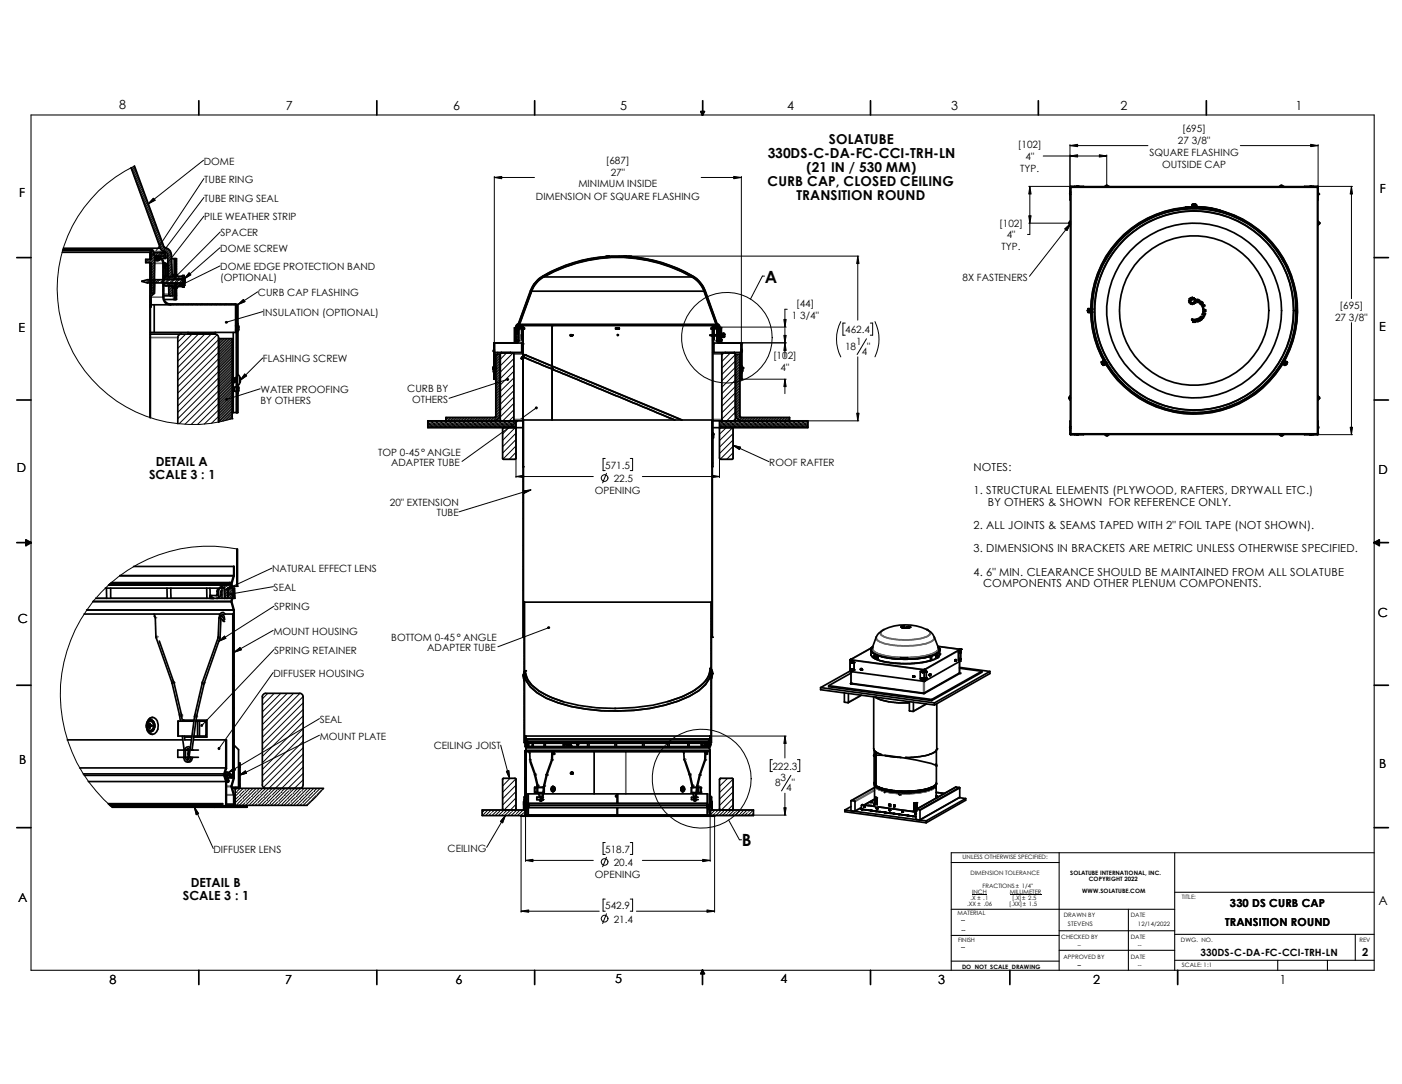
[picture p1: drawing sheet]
<svg xmlns="http://www.w3.org/2000/svg" width="279mm" height="216mm" viewBox="0 0 279 216" stroke-linecap="round" stroke-linejoin="round" font-family="sans-serif">
<defs><g id="words">
<g font-size="3.4">
<text x="152.4" y="56.3">A</text>
<text x="147.8" y="168.6">B</text>
</g>
<text font-size="2.8" x="153" y="31.5">330DS-C-DA-FC-CCI-TRH-LN</text>
<g font-size="2.7">
<text x="165.2" y="28.6">SOLATUBE</text>
<text x="160.7" y="34.3">(21 IN / 530 MM)</text>
<text x="153" y="37.1">CURB CAP, CLOSED CEILING</text>
<text x="158.7" y="39.9">TRANSITION ROUND</text>
</g>
<g font-size="2.5">
<text x="23.7" y="21.8">8</text>
<text x="57" y="21.9">7</text>
<text x="90.3" y="21.9">6</text>
<text x="123.6" y="21.9">5</text>
<text x="156.8" y="21.9">4</text>
<text x="189.6" y="21.9">3</text>
<text x="223.3" y="21.9">2</text>
<text x="258.2" y="21.9">1</text>
<text x="3.9" y="39.2">F</text>
<text x="275" y="38.4">F</text>
<text x="274.9" y="65.8">E</text>
<text x="3.7" y="66.2">E</text>
<text x="3.3" y="94">D</text>
<text x="29.7" y="95.4">SCALE 3 : 1</text>
<text x="31.1" y="92.8">DETAIL A</text>
<text x="274.7" y="94.4">D</text>
<text x="3.6" y="124.1">C</text>
<text x="274.6" y="122.9">C</text>
<text x="3.8" y="152.1">B</text>
<text x="274.8" y="153">B</text>
<text x="3.6" y="179.7">A</text>
<text x="36.4" y="179.2">SCALE 3 : 1</text>
<text x="38" y="176.7">DETAIL B</text>
<text x="274.7" y="180.3">A</text>
<text x="21.8" y="195.9">8</text>
<text x="56.9" y="195.9">7</text>
<text x="90.8" y="195.9">6</text>
<text x="122.6" y="195.9">5</text>
<text x="155.5" y="195.9">4</text>
<text x="186.9" y="195.9">3</text>
<text x="217.8" y="195.9">2</text>
<text x="255" y="195.9">1</text>
</g>
<g font-size="2.2">
<text x="194" y="93.8">NOTES:</text>
<text x="194" y="98.4">1. STRUCTURAL ELEMENTS (PLYWOOD, RAFTERS, DRYWALL ETC.)</text>
<text x="196.8" y="100.8">BY OTHERS &amp; SHOWN FOR REFERENCE ONLY.</text>
<text x="194" y="105.4">2. ALL JOINTS &amp; SEAMS TAPED WITH 2&quot; FOIL TAPE (NOT SHOWN).</text>
<text x="194" y="110">3. DIMENSIONS IN BRACKETS ARE METRIC UNLESS OTHERWISE SPECIFIED.</text>
<text x="194" y="114.7">4. 6&quot; MIN. CLEARANCE SHOULD BE MAINTAINED FROM ALL SOLATUBE</text>
<text x="195.9" y="117">COMPONENTS AND OTHER PLENUM COMPONENTS.</text>
<text x="244.1" y="184.4">TRANSITION ROUND</text>
<text x="245.1" y="180.7">330 DS CURB CAP</text>
<text x="271.4" y="190.4">2</text>
</g>
<g font-size="2">
<text x="202.9" y="29.5">[102]</text>
<text x="234.7" y="28.6">27 3/8&quot;</text>
<text x="235.6" y="26.2">[695]</text>
<text x="40.6" y="32.8">DOME</text>
<text x="120.7" y="32.6">[687]</text>
<text x="121.7" y="35">27&quot;</text>
<text x="203.3" y="34.2">TYP.</text>
<text x="204.4" y="31.9">4&quot;</text>
<text x="229.1" y="31">SQUARE FLASHING</text>
<text x="231.6" y="33.4">OUTSIDE CAP</text>
<text x="40.7" y="36.4">TUBE RING</text>
<text x="40.7" y="40.2">TUBE RING SEAL</text>
<text x="106.8" y="39.8">DIMENSION OF SQUARE FLASHING</text>
<text x="115.3" y="37.3">MINIMUM INSIDE</text>
<text x="40.7" y="43.9">PILE WEATHER STRIP</text>
<text x="43.9" y="47">SPACER</text>
<text x="199.1" y="45.1">[102]</text>
<text x="200.6" y="47.5">4&quot;</text>
<text x="43.9" y="50.2">DOME SCREW</text>
<text x="43.9" y="53.8">DOME EDGE PROTECTION BAND</text>
<text x="199.6" y="49.9">TYP.</text>
<text x="43.9" y="55.9">(OPTIONAL)</text>
<text x="51.4" y="59">CURB CAP FLASHING</text>
<text x="191.8" y="55.9">8X FASTENERS</text>
<text x="52.4" y="62.9">INSULATION (OPTIONAL)</text>
<text x="157.8" y="63.6">1 3/4&quot;</text>
<text x="158.7" y="61.2">[44]</text>
<text x="266.1" y="63.9">27 3/8&quot;</text>
<text x="267" y="61.5">[695]</text>
<text x="154.1" y="71.5">[102]</text>
<text x="168.4" y="69.6">18</text>
<text x="168.4" y="66.4">462.4</text>
<text x="170.6" y="68.7">1</text>
<text x="171.7" y="70.7">4</text>
<text x="172.8" y="69.6">&quot;</text>
<text x="52.4" y="72.2">FLASHING SCREW</text>
<text x="155.6" y="73.9">4&quot;</text>
<text x="51.9" y="78.3">WATER PROOFING</text>
<text x="51.9" y="80.4">BY OTHERS</text>
<text x="81.2" y="78.1">CURB BY</text>
<text x="82.1" y="80.2">OTHERS</text>
<text x="75.4" y="90.8">TOP 0-45° ANGLE</text>
<text x="77.9" y="92.8">ADAPTER TUBE</text>
<text x="120.6" y="93.3">571.5</text>
<text x="153.3" y="92.8">ROOF RAFTER</text>
<text x="77.7" y="100.8">20&quot; EXTENSION</text>
<text x="118.5" y="98.4">OPENING</text>
<text x="122.3" y="96">22.5</text>
<text x="87" y="102.8">TUBE</text>
<text x="54.2" y="114">NATURAL EFFECT LENS</text>
<text x="54.5" y="117.7">SEAL</text>
<text x="54.6" y="121.6">SPRING</text>
<text x="54.5" y="126.4">MOUNT HOUSING</text>
<text x="54.6" y="130.3">SPRING RETAINER</text>
<text x="78" y="127.7">BOTTOM 0-45 ° ANGLE</text>
<text x="85.1" y="129.8">ADAPTER TUBE</text>
<text x="54.5" y="134.8">DIFFUSER HOUSING</text>
<text x="63.7" y="144">SEAL</text>
<text x="63.7" y="147.3">MOUNT PLATE</text>
<text x="86.4" y="149.3">CEILING JOIST</text>
<text x="153.9" y="153.3">222.3</text>
<text x="155.6" y="155.6">3</text>
<text x="154.5" y="156.5">8</text>
<text x="156.7" y="157.6">4</text>
<text x="157.8" y="156.5">&quot;</text>
<text x="42.5" y="169.8">DIFFUSER LENS</text>
<text x="89.2" y="169.7">CEILING</text>
<text x="120.6" y="169.8">518.7</text>
<text x="122.3" y="172.5">20.4</text>
<text x="118.5" y="174.9">OPENING</text>
<text x="120.6" y="181.1">542.9</text>
<text x="122.3" y="183.8">21.4</text>
<text x="239.2" y="190.5">330DS-C-DA-FC-CCI-TRH-LN</text>
</g>
<g font-size="1.2">
<text x="191.8" y="171.2">UNLESS OTHERWISE SPECIFIED:</text>
<text x="193.4" y="174.4">DIMENSION TOLERANCE</text>
<text x="193.4" y="179.2">.X ± .1</text>
<text x="193.8" y="178">INCH</text>
<text x="195.8" y="176.8">FRACTIONS± 1/4&quot;</text>
<text x="201.3" y="178">MILLIMETER</text>
<text x="201.7" y="179.2">[.X]± 2.5</text>
<text x="213.3" y="174.2">SOLATUBE INTERNATIONAL, INC.</text>
<text x="215.6" y="177.8">WWW.SOLATUBE.COM</text>
<text x="217" y="175.4">COPYRIGHT 2022</text>
<text x="235.5" y="179">TITLE:</text>
<text x="190.8" y="182.2">MATERIAL</text>
<text x="191.6" y="183.7">--</text>
<text x="191.6" y="185.5">--</text>
<text x="192.7" y="180.4">.XX ± .06</text>
<text x="201.1" y="180.4">[.XX]± 1.5</text>
<text x="212" y="182.7">DRAWN BY</text>
<text x="212.8" y="184.4">STEVENS</text>
<text x="225.3" y="182.7">DATE</text>
<text x="226.8" y="184.4">12/14/2022</text>
<text x="190.9" y="187.6">FINISH</text>
<text x="191.6" y="189">--</text>
<text x="211.5" y="187">CHECKED BY</text>
<text x="211.9" y="190.9">APPROVED BY</text>
<text x="214.7" y="188.6">--</text>
<text x="225.3" y="187">DATE</text>
<text x="225.3" y="190.9">DATE</text>
<text x="226.8" y="188.6">--</text>
<text x="235.3" y="187.6">DWG. NO.</text>
<text x="270.9" y="187.6">REV</text>
<text x="191.7" y="193">DO NOT SCALE DRAWING</text>
<text x="214.7" y="192.6">--</text>
<text x="226.8" y="192.6">--</text>
<text x="235.5" y="192.6">SCALE: 1:1</text>
</g>
</g></defs>
<g fill="none" stroke="#000" stroke-width=".2">
<path d="M26.8 33.1a27.1 27.1 0 0 0-13.6 34.2 27.1 27.1 0 0 0 33.1 16.1M30.6 39.5l.3 .4-1.4 .7zM40.6 31.9l-9.9 7.8M40.6 39.3l-9 12.1M40.6 35.6l-9.9 14.9M35.2 57.2l1.2-.9 .3 .5zM37.7 54.4l.3 .3-1.3 .8zM40.6 43.1l-7.5 9.6M43.9 53l-7.4 3.6M43.9 49.3l-6.1 5.3M43.9 46.2l-8.9 9M51.4 58.1l-2.7 1.8"/>
<path d="M120.9 51.1a29.4 29.4 0 0 0-13.5 4.4l-1 1.1-.7 1.3-2.4 6.7h-.3l-.2 .3v1.6h.2l.1-1.6 .4-.3 2.5-6.6a5.4 5.4 0 0 1 2.4-2.8 29.5 29.5 0 0 1 30.3 .5l1 1.1 .4 .8 2.6 7 .5 .3v1.6h.3l-.1-1.6-.5-.4-2.4-6.6a5.9 5.9 0 0 0-2.5-3 28.6 28.6 0 0 0-13-3.8h-3.8M121 51.1h.1M121 51.1h.2M121.2 51.1h.1M152.4 55h-.5l-2.3 4.6M212.2 45.6l1.2-1.1-.8 1.4zM212.4 45.7l-7.3 9.3M47.4 60.7l1.1-1.1 .3 .5zM48.8 74.5l.3 .3-1.2 .9zM51.9 77.4l-6.5 2.1M52.4 71.3l-3.4 3.4M52.4 62.1l-7.1 2"/>
<path d="M98.5 68.3v7.2zM98.6 68.3h4.3M99.7 70.5v13.2l.2 .1M99.7 70.6h-.9v12.4l-.2 .1h-9.7v.7M99.9 70.3h2.3l.2 .2v13.2l-.2 .1M99.9 70.3h1.8M99.9 70.3l-.2 .2M101 75.6l-11.5 3.7M102.5 65.3l.1 2.7zM102.7 67.1h.3v.6h-.3zM103 65.7l.3-.1v.8h-.3zM103.2 65.1l.3-.2h.5l.1-.2 .1 .6h.3v.2h-.3l-.1 2.1h-.1l-.1-2.5h-.6l-.1 .2z"/>
<path d="M103.3 65.6h.1M103.5 65.2h.3l-.4 .3v2.4a.44 .44 0 0 1-.5 .4l.4-.4v-2.4zM103.8 65.1a.15 .15 0 0 1 0 .2 .15 .15 0 0 1-.2 0 .15 .15 0 0 1 .1-.2M103.9 66.7h.1M103.9 66.7v.9l.3 .2M103.9 66.7l.1 .9M104 67.6l.2 .2M104.2 68.5h.1M104.2 67.8v.7M104.2 71.1h.1M104.2 65.5h.1M104.2 65.3h.1"/>
<path d="M104.2 64.9h.1M104.2 71l-.3 .2v.2l.3-.3M104.2 64.9v.4M104.2 65.5v27.5M104.3 70.7h.3a.34 .34 0 0 0-.4 .4zM142 65.5v27.5v-6.2l.2-.4-.2-.2a.31 .31 0 0 1 .2 .3 .31 .31 0 0 1-.2 .2M142 65.3v-.4v.4M142 65.5v21.2l.2 .1-.2 .4M142.1 68.5h.1M142.1 67.8v.7M142.1 64.7l.1 .2h.6l.3 .3-.8-.1v2.5h-.2v-2.1h-.4v-.2h.4zM142.3 67.6l-.2 .2"/>
<path d="M142.3 66.7v.9M142.3 66.7v.9l-.2 .2M142.5 65.1a.15 .15 0 0 1 .2 .2 .15 .15 0 0 1-.2 .1l-.2-.1 .2-.2M142.9 67.1h.7l-.1 .1M142.9 65.6v2.3l.5 .4M142.9 66.6h1.3M142.9 66.9l1.3 .1M142.9 65.6h.1M142.9 65.6a.38 .38 0 0 0-.5-.4l.3 .1 .2 .3v2.3a.44 .44 0 0 0 .5 .4M143 65.6h.1M143 65.6l.2 .1v.7h-.2l-.1-.5M143.3 67.1v.6h.2v-.6"/>
<path d="M143.4 68.3h4.3M143.5 67.2h.3M143.6 66.4l-.7 .1M143.7 65.3v1.1M143.7 67v1M143.7 65.3v1.1l.4 .1M143.8 66.3l-.3 .1h.3v-1.1h-.2v1.1M144.1 66.5h.1M144.1 67.1h.1M144.1 67.1l-.4 .1M144.3 66.5l-.1 .2h-2.4l-.3 .1 2.7 .1 .1 .2M144.3 66.5h.1"/>
<path d="M144.3 67.1h.1M144.3 66.5l-.1-.1v.8l.1-.1M144.5 70.3h1.8M146.3 70.3h-2.2l-.3 .2v13.2l.3 .1M146.3 70.3l.3 .2M146.6 70.5v13.2l-.3 .1M146.6 70.6h.8v12.4l.3 .1h9.7v.7M147.7 68.3l.1 7.2zM85.3 83.8h17.5v1.4h-17.5zM99.7 82.5a1.37 1.37 0 0 1-1.4 1.3M100.4 85.2l-.2 .1v6.1l.1 .1h2.4l.1-.1v-6.1l-.2-.1M104.2 93h.1"/>
<path d="M104.3 97.8l1.5-.2-1.4 .7zM104.3 83.7v43.2zM104.4 98l-12.9 3.9M106.7 81.4l-14.6 10.5M141.9 83.7h.1M141.9 83.7v43.2M142 86.7h.1M142 86.7l.2 .3-.2 .2M142 87.2h.1M143.4 83.8h17.6v1.4h-17.6zM143.6 85.2l-.2 .2v6l.2 .1h2.3l.2-.2v-6l-.2-.1M146.1 88.7l1.5 .4-.2 .4z"/>
<path d="M146.6 82.5a1.37 1.37 0 0 0 1.3 1.3M147.5 89.3l5.7 2.6M44.7 117.6l1.3-.9 .2 .5zM47.3 109.3a29.6 29.6 0 0 0-32.3 16.1 29.6 29.6 0 0 0 7.4 35.4M54.2 113.2l-8.1 3.7M54.5 116.8l-8.3 1.5M104.5 119.9v28zM141.7 119.9l.1 28zM43.6 127.7l1.1-1 .3 .4zM46.7 129.9l1.1-.9 .3 .4zM54.4 133.9l-10.6 15M54.4 125.6l-6.4 3.6"/>
<path d="M54.6 129.4l-14.3 15M54.6 120.7l-9.7 6.2M104.5 134.2h.1M104.5 134.1l-.2 .2v.3v-.2l.2-.2M104.7 133.6l-.3 .3 .1 .3M104.7 133.6h.1M109.1 125.1l-9.9 3.7M141.5 133.1l.3 .3v.4v-.4zM141.8 133.6l.2 .3-.1 .3v-.3l-.2-.2M141.9 126.9h.1M45.5 153.9l1.2-1 .2 .4zM47.7 154.4l1.2-.9 .2 .5z"/>
<path d="M63.7 143.1l-16.9 10M63.7 146.4l-14.7 7.4M64.5 157l-1.6 1.8-1.7 1.6M99.8 148.4l1.3 5.1M100.9 153.6l.5-.1 .2 1.5zM104.4 159.6v.3M104.4 159.9h.1M104.4 159.6h.1M104.6 159.4h.1M104.6 159.3h.1M104.7 148h.4l.1 .7h-.6zM104.7 149.9v5.1"/>
<path d="M104.7 155.2v5.1M104.7 149.6h.1M104.7 148.3h.1M104.7 146.6l.1 .1zM104.7 149.5v.1M104.7 148.3l.2-.5-.1-.8 .1 .8-.1 .5M104.7 148.3l.2 .6M104.7 149.5h.1M104.8 148.3h.1M104.8 149.6h.1M104.8 148.4l.1 .5-.2 .7M104.8 159.2h-.3v.2h.3"/>
<path d="M104.8 159.5h.1M104.8 159.1h.1M104.8 155.2h-.2v5.1h.2M104.8 149.9h-.2v5.1h.2M104.8 159.3h.1M104.8 159.3h-.2v.1h.2M104.9 148.9h.1M104.9 148.9l-.2 .6M104.9 147.7l.1 .1h.2M104.9 147.7v.3M104.9 147.7h.1M105.2 147.8h.3"/>
<path d="M105.2 147.8h.1M105.5 147.8h.1M105.5 147.8v.2h-.1l-.1 .7-.1-.1-.1-.6M140.7 147.8h.1M140.7 147.8v.2h.2v.7l.2-.1v-.6M140.8 147.8h.2M140.8 147.8h.1M141 147.8h.1M141.1 148h.5v.7h-.5zM141.2 147.7h-36.1h36.2M141.2 147.7v.1h-.2M141.2 147.7h.1"/>
<path d="M141.3 147.7l.1 .3M141.4 148.9l.1 .6v11.1l-.1 .6M141.4 148.9h.1M141.4 147.8l.1 .5M141.4 147.7v.1M141.4 148.9l.1 .6M141.5 148.3h.1M141.5 148.4l-.1 .5M141.5 146.6v.6l-.1 .5zM141.5 149.7v10.9M141.5 149.5v11.2l-.1 .5M141.5 149.5h.1"/>
<path d="M141.5 148.3l-.1 .6M141.9 159.6v.3zM38.7 160.8l.9 1.3-.5 .2zM39.4 162.1l3.1 6.9M96.1 161.3h8.5v1.1h-8.5zM99.9 163.7l-2.9 5.1M100.4 161.3l-.2-.1v-6.1l2.5-.1 .1 .1v6.1l-.2 .1M100.7 162.4l-.5 1.5-.5-.3zM103.8 162.5l2.2 .1zM104.4 161.2v.1M104.4 160.3v.9M104.4 160.3h.1"/>
<path d="M104.4 161.2l.1 .1M104.6 161.1h.1M104.6 161h.1M104.7 160.5h.1M104.7 160.6h.1M104.7 162.2l.1 .1zM104.7 160.5v.1M104.7 160.6l.2 .6M104.8 161.2h.1M104.8 160.8h.1M104.8 160.6h.1M104.8 160.8v.1a.16 .16 0 0 0-.3 0 .16 .16 0 0 0 .2 .2l.1 .1"/>
<path d="M104.8 160.6v-10.9v10.9M104.8 160.8v.2h-.2v.1h.2M104.8 160.6l.1 .6-.1 .6M104.8 161.8h.1M104.8 161.1h.1M104.8 161.1v.1M104.9 161.2h.1M104.9 161.2l-.2 .8 .1-.2M104.9 162.5h.1M105.2 160.4l-.4 .2v-.2l.5-.1-.1 .6M105.2 160.4h.1M105.2 162.5h.1"/>
<path d="M105.2 160.4l-.1 .5h.1M105.2 160.9l.2-.5-.2-.4 .1-1.9v1.9l.1 .4-.2 2.1M105.2 160.9v1.6M105.5 162.4l.5 .1M105.5 162.5v-.2h35.3v.2M105.5 162.5h.5M140.2 162.5l2.2 .1zM140.3 162.5h.5M140.8 162.4l-.5 .1M140.9 160.3l.2-.1 .4 .3-.1 .1-.3-.2v.5l-.2-.4zM141 162.5h.1M141 160.9v1.6"/>
<path d="M141 160.9l-.1-.5 .1-.4v-1.9v1.9l-.2 .4 .2 2.1M141.3 162.5h.1M141.4 161.2l.1 1.1v-.5M141.4 161.2h.1M141.4 161.2l.1 .6M141.5 161.8h.1M141.6 161.3h8.6v1.1h-8.6zM141.6 161.3l.3-.1v-.9l-.1 1M143.6 161.3l-.2-.2v-6l2.6-.1 .1 .2v6l-.2 .1M145.2 163.3l2.2 4h.4"/>
<circle cx="144.8" cy="67.3" r="9"/>
<circle cx="139.8" cy="155.1" r="9.9"/>
</g>
<g fill="#000" stroke="#000" stroke-width=".2">
<path d="M30.6 39.5l.3 .4-1.4 .7zM35.2 57.2l1.2-.9 .3 .5zM37.7 54.4l.3 .3-1.3 .8zM47.4 60.7l1.1-1.1 .3 .5zM212.2 45.6l1.2-1.1-.8 1.4zM48.8 74.5l.3 .3-1.2 .9zM104.3 97.8l1.5-.2-1.4 .7zM146.1 88.7l1.5 .4-.2 .4zM44.7 117.6l1.3-.9 .2 .5zM43.6 127.7l1.1-1 .3 .4zM46.7 129.9l1.1-.9 .3 .4zM45.5 153.9l1.2-1 .2 .4z"/>
<path d="M47.7 154.4l1.2-.9 .2 .5zM100.9 153.6l.5-.1 .2 1.5zM38.7 160.8l.9 1.3-.5 .2zM100.7 162.4l-.5 1.5-.5-.3z"/>
</g>
<g fill="none" stroke="#000" stroke-width=".21">
<path d="M6.2 22.9h267.7v170.4h-267.7zM189.6 171.8h21.5M211.1 169.8v23.5M234.1 177.7h39.8M234.1 169.8v23.5M273.9 169.8h-84.3v23.5M189.6 181.1h44.5M189.6 186.3h21.5M189.6 191.4h21.5M211.1 189.3h23M211.1 185.4h23M224.9 181.1v12.2"/>
<path d="M234.1 186.1h39.8M234.1 191.3h39.8M254.6 191.3v2M264.5 191.3v2M270.1 186.1v5.2"/>
</g>
<g fill="none" stroke="#6a6a6a" stroke-width=".34">
<path d="M30.1 59.2h2.4M30.5 50.1h2.2M30.9 52.5h1.6M32.1 51.4h.7M32.6 50.3v.2M32.6 58.6h1.1M32.6 53.3h.3M33 50.8h.4M34.6 51.5v3.2M34.6 57.4v2.2M34.8 51.5v3.2M34.8 57.4v2.2"/>
<path d="M30 67.2h5.4M47.1 60.8v4.1M47.1 65.7v9.7M47.1 76.1v1M47.1 77.9v4.3M47.8 75.9h.1M47.9 75.4h-.1M19.1 119.1h2.2M22.1 119.1h11.2M34.1 119.1h7.1M43.5 119.1h.7M44.4 116.5h.3"/>
<path d="M45.1 116.5h.3M45.6 116.1h.2M46 116.4h.1M46 116.3h.1M44.7 123.4l-.2 .2M45.1 158.3h1.4M45.1 156.7h1M45.1 156.6h1M45.1 158.3h1.5M45.1 155.6h.1M45.4 154.9h.7M45.4 154.9h1.2"/>
<path d="M45.5 155h1M46.2 156.8h1.3"/>
</g>
<circle cx="148" cy="73.2" r=".17" fill="#6a6a6a"/>
<path d="M98.3 73.4h.1M148 73.4h.1" fill="none" stroke="#6a6a6a" stroke-width=".34"/>
<circle cx="98.3" cy="73.2" r=".17" fill="#6a6a6a"/>
<path d="M98.5 75.4v.1M147.7 68.4v1.4M147.7 70v3.2M147.7 73.4v.4M147.7 74.1v1.4M108.4 157v.9M110.3 157.1h.1M110.3 157.2h.1M135.8 157.1h.1M135.8 157.2h.1" fill="none" stroke="#6a6a6a" stroke-width=".34"/>
<circle cx="110.3" cy="150.2" r=".17" fill="#6a6a6a"/>
<path d="M110.4 150.2h-.1" fill="none" stroke="#6a6a6a" stroke-width=".34"/>
<circle cx="110.4" cy="150.2" r=".17" fill="#6a6a6a"/>
<path d="M110.4 150.2h.1" fill="none" stroke="#6a6a6a" stroke-width=".34"/>
<circle cx="110.4" cy="150.2" r=".17" fill="#6a6a6a"/>
<path d="M110.4 150.1v.1" fill="none" stroke="#6a6a6a" stroke-width=".34"/>
<circle cx="110.4" cy="150.1" r=".17" fill="#6a6a6a"/>
<path d="M109.9 151.3h.1M110.3 150.2h.1" fill="none" stroke="#6a6a6a" stroke-width=".34"/>
<circle cx="110" cy="151.3" r=".17" fill="#6a6a6a"/>
<path d="M110 151.3h.1" fill="none" stroke="#6a6a6a" stroke-width=".34"/>
<g fill="#6a6a6a">
<circle cx="110.1" cy="151.3" r=".17"/>
<circle cx="109.9" cy="151.3" r=".17"/>
</g>
<path d="M108.9 154.3h.1" fill="none" stroke="#6a6a6a" stroke-width=".34"/>
<circle cx="109" cy="154.3" r=".17" fill="#6a6a6a"/>
<path d="M109 154.3h.1" fill="none" stroke="#6a6a6a" stroke-width=".34"/>
<g fill="#6a6a6a">
<circle cx="109" cy="154.3" r=".17"/>
<circle cx="108.9" cy="154.3" r=".17"/>
</g>
<path d="M108.9 154.3h.1" fill="none" stroke="#6a6a6a" stroke-width=".34"/>
<circle cx="108.9" cy="154.3" r=".17" fill="#6a6a6a"/>
<path d="M108.9 154.3h.1" fill="none" stroke="#6a6a6a" stroke-width=".34"/>
<circle cx="109" cy="154.3" r=".17" fill="#6a6a6a"/>
<path d="M109 154.3h.1" fill="none" stroke="#6a6a6a" stroke-width=".34"/>
<g fill="#6a6a6a">
<circle cx="109" cy="154.3" r=".17"/>
<circle cx="108.9" cy="154.3" r=".17"/>
</g>
<path d="M108.9 154.3h.1" fill="none" stroke="#6a6a6a" stroke-width=".34"/>
<circle cx="108.4" cy="156.5" r=".17" fill="#6a6a6a"/>
<path d="M108.4 156.5h.1" fill="none" stroke="#6a6a6a" stroke-width=".34"/>
<circle cx="108.5" cy="156.5" r=".17" fill="#6a6a6a"/>
<path d="M108.5 156.5h.1" fill="none" stroke="#6a6a6a" stroke-width=".34"/>
<g fill="#6a6a6a">
<circle cx="108.5" cy="156.5" r=".17"/>
<circle cx="108.4" cy="156.5" r=".17"/>
</g>
<path d="M108.4 156.5h.1" fill="none" stroke="#6a6a6a" stroke-width=".34"/>
<g fill="#6a6a6a">
<circle cx="108.4" cy="156.5" r=".17"/>
<circle cx="107.2" cy="156.5" r=".17"/>
</g>
<path d="M107.1 156.5h.1" fill="none" stroke="#6a6a6a" stroke-width=".34"/>
<circle cx="107.1" cy="156.5" r=".17" fill="#6a6a6a"/>
<path d="M107.1 156.5h.1" fill="none" stroke="#6a6a6a" stroke-width=".34"/>
<circle cx="107.1" cy="156.5" r=".17" fill="#6a6a6a"/>
<path d="M107.1 156.5h.1" fill="none" stroke="#6a6a6a" stroke-width=".34"/>
<circle cx="107.2" cy="156.4" r=".17" fill="#6a6a6a"/>
<path d="M107.2 156.4l-.1 .1" fill="none" stroke="#6a6a6a" stroke-width=".34"/>
<circle cx="107.1" cy="156.5" r=".17" fill="#6a6a6a"/>
<path d="M107.1 156.5h.1" fill="none" stroke="#6a6a6a" stroke-width=".34"/>
<circle cx="107.1" cy="156.5" r=".17" fill="#6a6a6a"/>
<path d="M107.1 156.5h.1" fill="none" stroke="#6a6a6a" stroke-width=".34"/>
<g fill="#6a6a6a">
<circle cx="107.1" cy="156.5" r=".17"/>
<circle cx="106.7" cy="154.3" r=".17"/>
</g>
<path d="M106.7 154.3h-.1" fill="none" stroke="#6a6a6a" stroke-width=".34"/>
<circle cx="106.6" cy="154.3" r=".17" fill="#6a6a6a"/>
<path d="M106.6 154.3h.1" fill="none" stroke="#6a6a6a" stroke-width=".34"/>
<circle cx="106.6" cy="154.3" r=".17" fill="#6a6a6a"/>
<path d="M106.6 154.3h.1" fill="none" stroke="#6a6a6a" stroke-width=".34"/>
<g fill="#6a6a6a">
<circle cx="106.6" cy="154.3" r=".17"/>
<circle cx="106.7" cy="154.2" r=".17"/>
</g>
<path d="M106.7 154.2l-.1 .1" fill="none" stroke="#6a6a6a" stroke-width=".34"/>
<circle cx="106.6" cy="154.3" r=".17" fill="#6a6a6a"/>
<path d="M106.6 154.3h.1" fill="none" stroke="#6a6a6a" stroke-width=".34"/>
<circle cx="106.6" cy="154.3" r=".17" fill="#6a6a6a"/>
<path d="M106.6 154.3h.1" fill="none" stroke="#6a6a6a" stroke-width=".34"/>
<circle cx="106.6" cy="154.3" r=".17" fill="#6a6a6a"/>
<path d="M105.6 151.3h.1" fill="none" stroke="#6a6a6a" stroke-width=".34"/>
<circle cx="105.6" cy="151.3" r=".17" fill="#6a6a6a"/>
<path d="M105.6 151.3h.1" fill="none" stroke="#6a6a6a" stroke-width=".34"/>
<circle cx="105.6" cy="151.3" r=".17" fill="#6a6a6a"/>
<path d="M105.5 151.3h.1" fill="none" stroke="#6a6a6a" stroke-width=".34"/>
<circle cx="136.4" cy="151.3" r=".17" fill="#6a6a6a"/>
<path d="M136.4 151.3h.1" fill="none" stroke="#6a6a6a" stroke-width=".34"/>
<circle cx="136.4" cy="151.3" r=".17" fill="#6a6a6a"/>
<path d="M136.4 151.3h.1" fill="none" stroke="#6a6a6a" stroke-width=".34"/>
<g fill="#6a6a6a">
<circle cx="136.4" cy="151.3" r=".17"/>
<circle cx="137.5" cy="154.2" r=".17"/>
</g>
<path d="M137.4 154.2h.1" fill="none" stroke="#6a6a6a" stroke-width=".34"/>
<circle cx="137.4" cy="154.2" r=".17" fill="#6a6a6a"/>
<path d="M137.4 154.2v.1" fill="none" stroke="#6a6a6a" stroke-width=".34"/>
<g fill="#6a6a6a">
<circle cx="137.4" cy="154.3" r=".17"/>
<circle cx="137.5" cy="154.2" r=".17"/>
</g>
<path d="M137.5 154.2h.1M137.5 154.3h.1" fill="none" stroke="#6a6a6a" stroke-width=".34"/>
<circle cx="137.5" cy="154.3" r=".17" fill="#6a6a6a"/>
<path d="M137.4 154.3h.1" fill="none" stroke="#6a6a6a" stroke-width=".34"/>
<circle cx="137.4" cy="154.3" r=".17" fill="#6a6a6a"/>
<path d="M137.4 154.3h.1" fill="none" stroke="#6a6a6a" stroke-width=".34"/>
<g fill="#6a6a6a">
<circle cx="137.4" cy="154.3" r=".17"/>
<circle cx="137.5" cy="154.3" r=".17"/>
</g>
<path d="M137.5 154.3h.1" fill="none" stroke="#6a6a6a" stroke-width=".34"/>
<circle cx="137.5" cy="154.3" r=".17" fill="#6a6a6a"/>
<path d="M137.9 156.4h.1" fill="none" stroke="#6a6a6a" stroke-width=".34"/>
<circle cx="137.9" cy="156.4" r=".17" fill="#6a6a6a"/>
<path d="M137.9 156.4v.1" fill="none" stroke="#6a6a6a" stroke-width=".34"/>
<g fill="#6a6a6a">
<circle cx="137.9" cy="156.5" r=".17"/>
<circle cx="138" cy="156.4" r=".17"/>
<circle cx="138" cy="156.5" r=".17"/>
</g>
<path d="M138 156.5h.1" fill="none" stroke="#6a6a6a" stroke-width=".34"/>
<g fill="#6a6a6a">
<circle cx="138" cy="156.5" r=".17"/>
<circle cx="138.9" cy="156.5" r=".17"/>
</g>
<path d="M138.9 156.5h.1" fill="none" stroke="#6a6a6a" stroke-width=".34"/>
<circle cx="138.9" cy="156.5" r=".17" fill="#6a6a6a"/>
<path d="M138.9 156.5h.1" fill="none" stroke="#6a6a6a" stroke-width=".34"/>
<circle cx="139" cy="156.5" r=".17" fill="#6a6a6a"/>
<path d="M139 156.5h.1" fill="none" stroke="#6a6a6a" stroke-width=".34"/>
<g fill="#6a6a6a">
<circle cx="139" cy="156.5" r=".17"/>
<circle cx="138.9" cy="156.5" r=".17"/>
</g>
<path d="M138.9 156.5h.1" fill="none" stroke="#6a6a6a" stroke-width=".34"/>
<circle cx="138.9" cy="156.5" r=".17" fill="#6a6a6a"/>
<path d="M138.9 156.5h.1" fill="none" stroke="#6a6a6a" stroke-width=".34"/>
<circle cx="139" cy="156.5" r=".17" fill="#6a6a6a"/>
<path d="M139 156.5h.1" fill="none" stroke="#6a6a6a" stroke-width=".34"/>
<g fill="#6a6a6a">
<circle cx="139" cy="156.5" r=".17"/>
<circle cx="139.4" cy="154.3" r=".17"/>
</g>
<path d="M139.4 154.3l.1 .1" fill="none" stroke="#6a6a6a" stroke-width=".34"/>
<circle cx="139.5" cy="154.4" r=".17" fill="#6a6a6a"/>
<path d="M139.5 154.4h.1" fill="none" stroke="#6a6a6a" stroke-width=".34"/>
<circle cx="139.5" cy="154.4" r=".17" fill="#6a6a6a"/>
<path d="M139.4 154.3h.1" fill="none" stroke="#6a6a6a" stroke-width=".34"/>
<circle cx="139.4" cy="154.3" r=".17" fill="#6a6a6a"/>
<path d="M139.4 154.3h.1" fill="none" stroke="#6a6a6a" stroke-width=".34"/>
<g fill="#6a6a6a">
<circle cx="139.5" cy="154.3" r=".17"/>
<circle cx="140.5" cy="151.3" r=".17"/>
</g>
<path d="M140.5 151.3h.1" fill="none" stroke="#6a6a6a" stroke-width=".34"/>
<circle cx="140.5" cy="151.3" r=".17" fill="#6a6a6a"/>
<path d="M140.5 151.3v.1" fill="none" stroke="#6a6a6a" stroke-width=".34"/>
<circle cx="140.5" cy="151.4" r=".17" fill="#6a6a6a"/>
<path d="M140.6 151.3l-.1 .1" fill="none" stroke="#6a6a6a" stroke-width=".34"/>
<g fill="#6a6a6a">
<circle cx="140.6" cy="151.3" r=".17"/>
<circle cx="140.8" cy="150.2" r=".17"/>
</g>
<path d="M140.8 150.2h.1" fill="none" stroke="#6a6a6a" stroke-width=".34"/>
<circle cx="140.8" cy="150.2" r=".17" fill="#6a6a6a"/>
<path d="M140.8 150.1v.1" fill="none" stroke="#6a6a6a" stroke-width=".34"/>
<circle cx="140.8" cy="150.1" r=".17" fill="#6a6a6a"/>
<g fill="none" stroke="#6a6a6a" stroke-width=".34">
<path d="M102.4 70.5h1.8M103 67.6h.3M103.1 65.1h.1M103.3 65.9h.1M103.3 65.2h.2M103.3 64.8h.7M103.4 65.6h.5M103.4 67.9h.8M122.7 65.3h.2M142 70.5h1.8M142.1 67.9h.8M142.2 64.8h.8"/>
<path d="M142.3 65.6h.6M142.7 65.2h.3M142.9 64.9h.1M142.9 67.6h.4M142.9 65.9h.1M143 65.1h.2M143.6 65.3v1M143.6 67.2v.8M102.4 83.6h1.8M142 83.6h1.8M104.8 149.6v.1M104.9 147.8h.1"/>
<path d="M104.9 147.7h.1M123 158.1v1.7M124.7 149.7v8.4M140.8 150.1h.1M141.3 147.8h.1M141.3 147.7h.1M104.8 161.8h.4M104.8 160.7h.3M104.8 160.6h.3M104.9 161.2h.3M105.2 161.2h-.8M123 161v1.4"/>
<path d="M123.1 161v1.4M141 161.8h.5M141 161.2h.8M141 161.2h.4M141.1 160.6h.4M141.1 160.7h.4"/>
</g>
<g fill="#6a6a6a">
<circle cx="141" cy="160.9" r=".17"/>
<circle cx="105.2" cy="160.9" r=".17"/>
</g>
<g fill="none" stroke="#6a6a6a" stroke-width=".34">
<path d="M105.2 147.8h.1M105.4 147.8h.1M106.3 148.7h2.1M108.7 148.7h3.5M112.5 148.7h.4M113.9 148.7h3.2M117.4 148.7h5.2M122.8 148.7h5.3M128.4 148.7h4.7M133.3 148.7h3.8M137.3 148.7h2.4M140.5 148.7h.2"/>
<path d="M140.8 147.8h.1M141 147.8h.1M104.9 160.6h.3M141.1 160.6h.3"/>
</g>
<circle cx="105" cy="147.7" r=".17" fill="#6a6a6a"/>
<path d="M220.5 37h.1M220.6 37h.1M141.2 147.7h.1" fill="none" stroke="#6a6a6a" stroke-width=".34"/>
<g fill="#6a6a6a">
<circle cx="213.1" cy="79.2" r=".17"/>
<circle cx="213.1" cy="79.4" r=".17"/>
<circle cx="255.4" cy="86.7" r=".17"/>
<circle cx="255.5" cy="86.7" r=".17"/>
</g>
<path d="M255.3 37h.1M255.5 37h.1M220.5 86.7h.1M220.6 86.7h.1M255.3 86.7h.1" fill="none" stroke="#6a6a6a" stroke-width=".34"/>
<circle cx="262.8" cy="79.2" r=".17" fill="#6a6a6a"/>
<path d="M262.8 79.3v.1" fill="none" stroke="#6a6a6a" stroke-width=".34"/>
<g fill="#6a6a6a">
<circle cx="213.1" cy="44.5" r=".17"/>
<circle cx="213.1" cy="44.4" r=".17"/>
<circle cx="262.8" cy="44.5" r=".17"/>
<circle cx="262.8" cy="44.4" r=".17"/>
</g>
<path d="M262.8 44.5h.1M31.4 126.8h.1M31.4 126.8l-.3 .2M29.7 144.4h.2M29.9 144.7h-.2" fill="none" stroke="#6a6a6a" stroke-width=".34"/>
<circle cx="31.1" cy="127" r=".17" fill="#6a6a6a"/>
<path d="M31.4 126.8h.1M34.5 135.9h.1M34.5 135.9l-.2 .2M34.6 135.8l-.3-.1-.1 .2" fill="none" stroke="#6a6a6a" stroke-width=".34"/>
<g fill="#6a6a6a">
<circle cx="34.3" cy="136.1" r=".17"/>
<circle cx="34.7" cy="136" r=".17"/>
</g>
<path d="M34.5 135.9l.2 .1M35.8 142.4h.1M36.1 142.3l-.3 .1" fill="none" stroke="#6a6a6a" stroke-width=".34"/>
<g fill="#6a6a6a">
<circle cx="35.8" cy="142.4" r=".17"/>
<circle cx="36.2" cy="142.3" r=".17"/>
</g>
<path d="M36.1 142.3h.1" fill="none" stroke="#6a6a6a" stroke-width=".34"/>
<circle cx="36.2" cy="142.6" r=".17" fill="#6a6a6a"/>
<path d="M36.1 142.5l.1 .1M36.2 142.6h.1" fill="none" stroke="#6a6a6a" stroke-width=".34"/>
<circle cx="38.8" cy="142.7" r=".17" fill="#6a6a6a"/>
<path d="M38.8 142.7h.4" fill="none" stroke="#6a6a6a" stroke-width=".34"/>
<g fill="#6a6a6a">
<circle cx="39.2" cy="142.7" r=".17"/>
<circle cx="38.8" cy="142.5" r=".17"/>
</g>
<path d="M40.3 136.1h.1M38.8 142.5h.4" fill="none" stroke="#6a6a6a" stroke-width=".34"/>
<circle cx="40.3" cy="136.1" r=".17" fill="#6a6a6a"/>
<path d="M40.3 136.1l.4 .1M40.3 135.8l.4 .2M40.7 136.1v.1" fill="none" stroke="#6a6a6a" stroke-width=".34"/>
<g fill="#6a6a6a">
<circle cx="40.7" cy="136" r=".17"/>
<circle cx="43.5" cy="127" r=".17"/>
</g>
<path d="M43.5 127l.3 .2M43.8 127.1v.1" fill="none" stroke="#6a6a6a" stroke-width=".34"/>
<g fill="#6a6a6a">
<circle cx="43.8" cy="127.1" r=".17"/>
<circle cx="44.5" cy="123.7" r=".17"/>
</g>
<path d="M44.5 123.6v.1M174.2 129.8l.4 .2a11.3 11.3 0 0 0 4.3 .9l.6 .1M186.9 128.9l.1 .4-.3 .4a10.9 10.9 0 0 1-5.2 1.3h-.6" fill="none" stroke="#6a6a6a" stroke-width=".34"/>
<g fill="#6a6a6a">
<circle cx="186.9" cy="128.9" r=".17"/>
<circle cx="173.8" cy="129.2" r=".17"/>
</g>
<path d="M173.8 129.2v.1a2 2 0 0 0 1.6 1l1.8 .5 2.5 .2 3.6-.2 2-.4a2.46 2.46 0 0 0 1.7-1.2M187 129.3v.1" fill="none" stroke="#6a6a6a" stroke-width=".34"/>
<circle cx="187" cy="129.2" r=".17" fill="#6a6a6a"/>
<path d="M174.5 131h.1M174.6 126.9l.1 .4 .6 .5a11.6 11.6 0 0 0 4.4 .9h1.4a10.4 10.4 0 0 0 4.7-1.1l.3-.3 .1-.4M174.6 130.9h.1M186.2 126.9h.1M186.7 130.7l.1 .1" fill="none" stroke="#6a6a6a" stroke-width=".34"/>
<circle cx="174.6" cy="131" r=".17" fill="#6a6a6a"/>
<path d="M182 134.7v.1M185.3 134.4h.1M185.3 134.5h.1" fill="none" stroke="#6a6a6a" stroke-width=".34"/>
<circle cx="171.6" cy="133.3" r=".17" fill="#6a6a6a"/>
<path d="M190.4 131.5v.1" fill="none" stroke="#6a6a6a" stroke-width=".34"/>
<circle cx="169.6" cy="136.1" r=".17" fill="#6a6a6a"/>
<path d="M169.6 136.1h.1" fill="none" stroke="#6a6a6a" stroke-width=".34"/>
<circle cx="169.6" cy="136.1" r=".17" fill="#6a6a6a"/>
<path d="M169.6 133.8v2.3M184.1 135.7v2.3M184.2 135.7v2.3M191.2 131.7v2.3" fill="none" stroke="#6a6a6a" stroke-width=".34"/>
<circle cx="191.3" cy="134.1" r=".17" fill="#6a6a6a"/>
<path d="M191.3 134.1h.1" fill="none" stroke="#6a6a6a" stroke-width=".34"/>
<circle cx="191.3" cy="134.1" r=".17" fill="#6a6a6a"/>
<path d="M169.6 136.1h-.1" fill="none" stroke="#6a6a6a" stroke-width=".34"/>
<circle cx="169.5" cy="131.4" r=".17" fill="#6a6a6a"/>
<path d="M173.7 129l-4.2 2.4M186.9 128.7l4.4 .6" fill="none" stroke="#6a6a6a" stroke-width=".34"/>
<circle cx="174" cy="131" r=".17" fill="#6a6a6a"/>
<path d="M169.7 131.5l14.2 1.9M174 131l1.3 .6 1.5 .4 3.6 .2 3.4-.2 1.8-.4 .9-.4M191.3 129.5l-6.9 3.8" fill="none" stroke="#6a6a6a" stroke-width=".34"/>
<circle cx="191.4" cy="129.3" r=".17" fill="#6a6a6a"/>
<path d="M169.4 131.4h.1M186.6 158.8v.2" fill="none" stroke="#6a6a6a" stroke-width=".34"/>
<g fill="#6a6a6a">
<circle cx="177.3" cy="160.2" r=".17"/>
<circle cx="178.1" cy="160.4" r=".17"/>
<circle cx="174.5" cy="160.6" r=".17"/>
</g>
<path d="M174.3 159.7l-1.3 .7M171.8 161.2h.1" fill="none" stroke="#6a6a6a" stroke-width=".34"/>
<g fill="#6a6a6a">
<circle cx="172.7" cy="161.3" r=".17"/>
<circle cx="173.7" cy="161.5" r=".17"/>
</g>
<path d="M174.5 161.6h.1" fill="none" stroke="#6a6a6a" stroke-width=".34"/>
<g fill="#6a6a6a">
<circle cx="175.5" cy="161.7" r=".17"/>
<circle cx="176.4" cy="161.8" r=".17"/>
<circle cx="177.3" cy="162" r=".17"/>
<circle cx="178.2" cy="162.1" r=".17"/>
<circle cx="179.2" cy="162.2" r=".17"/>
<circle cx="180.1" cy="162.3" r=".17"/>
<circle cx="181" cy="162.4" r=".17"/>
<circle cx="181.9" cy="162.6" r=".17"/>
<circle cx="179.3" cy="158.2" r=".17"/>
</g>
<path d="M179.3 158.2h.1" fill="none" stroke="#6a6a6a" stroke-width=".34"/>
<circle cx="179.3" cy="158.2" r=".17" fill="#6a6a6a"/>
<path d="M179.3 158.2v.1" fill="none" stroke="#6a6a6a" stroke-width=".34"/>
<g fill="#6a6a6a">
<circle cx="179.3" cy="158.3" r=".17"/>
<circle cx="179.4" cy="158.2" r=".17"/>
<circle cx="179.3" cy="158.2" r=".17"/>
</g>
<path d="M179.3 158.2h.1" fill="none" stroke="#6a6a6a" stroke-width=".34"/>
<g fill="#6a6a6a">
<circle cx="179.4" cy="158.2" r=".17"/>
<circle cx="186.7" cy="130.1" r=".17"/>
</g>
<path d="M186.8 130.1v.5M186.8 130.9v.1" fill="none" stroke="#6a6a6a" stroke-width=".34"/>
<circle cx="186.5" cy="131.1" r=".17" fill="#6a6a6a"/>
<path d="M186.5 130.7v.1" fill="none" stroke="#6a6a6a" stroke-width=".34"/>
<g fill="#6a6a6a">
<circle cx="186.5" cy="130.3" r=".17"/>
<circle cx="186.1" cy="130.5" r=".17"/>
<circle cx="185.4" cy="130.7" r=".17"/>
</g>
<path d="M171.6 138.5l-2.5 1.4M173.6 159.7h.1M174.3 156.8l-4.7 2.7M174.3 157.3l-4 2.3M174.3 157.4l-3.9 2.2M184.6 140.2l-2.6 1.4M171.7 160.8l-1.3 .7" fill="none" stroke="#6a6a6a" stroke-width=".34"/>
<circle cx="174.3" cy="160.3" r=".17" fill="#6a6a6a"/>
<path d="M174.3 160.3h.1" fill="none" stroke="#6a6a6a" stroke-width=".34"/>
<circle cx="174.6" cy="160.5" r=".17" fill="#6a6a6a"/>
<path d="M177.2 161.4h.1M182.1 161.6h-.3M182.4 161.5h.1" fill="none" stroke="#6a6a6a" stroke-width=".34"/>
<circle cx="174.6" cy="160.5" r=".17" fill="#6a6a6a"/>
<path d="M174.3 156.6l.2 .2a7.8 7.8 0 0 0 4.8 1.2l2 .1 1.7-.2a5.2 5.2 0 0 0 3.5-1.3M177.2 161.4h.1M181.8 161.6h.3M182.4 161.5h.1" fill="none" stroke="#6a6a6a" stroke-width=".34"/>
<circle cx="174.3" cy="156.5" r=".17" fill="#6a6a6a"/>
<path d="M174.3 156.5a3.3 3.3 0 0 0 2.5 1.2l2.9 .4 2.9-.2a5.7 5.7 0 0 0 3.9-1.3l.1-.1M174.3 156.5v.1" fill="none" stroke="#6a6a6a" stroke-width=".34"/>
<circle cx="179.9" cy="124.7" r=".17" fill="#6a6a6a"/>
<path d="M176.1 125.4a.64 .64 0 0 0-.6 .5 .64 .64 0 0 0 .2 .6 9.8 9.8 0 0 0 4.2 1l2.9-.2 2.1-.6a.56 .56 0 0 0 .4-.8l-.6-.5" fill="none" stroke="#6a6a6a" stroke-width=".34"/>
<circle cx="173.7" cy="129.3" r=".17" fill="#6a6a6a"/>
<path d="M173.7 129.3l.1 .5 .8 .5 1.7 .5 2.4 .3 2.6 .1a12.5 12.5 0 0 0 5.4-1.2l.5-.7M187.2 129.4v.1" fill="none" stroke="#6a6a6a" stroke-width=".34"/>
<circle cx="187.2" cy="129.3" r=".17" fill="#6a6a6a"/>
<g fill="none" stroke="#6a6a6a" stroke-width=".34">
<path d="M30.9 123h.3M31.1 126.8h.3M43.5 126.9h.4M43.6 123.1h.4M44.7 123.3h.1M169.6 136.1h-.1M173.9 128.9l-.1 .3 .4 .6M186.7 131.1l-.2 .1M36.1 142.5l-.3 .1M105.5 150h.1M105.5 151.3h.1M108.4 156.5h.1"/>
<path d="M109.9 151.3h.2M110 150h.1M110.4 150.1h.1M136.3 150h.1M136.4 151.3h.1M137.9 156.5h.1M140.5 151.3h.1M140.5 150h.1M140.9 150.1h.1M176.3 157.8h.1M179.1 158.2h.1M186.4 156.9h.1"/>
<path d="M174.3 160.1l.2 .3-.1-.1M174.8 160.7l-.1-.1 .2 .1"/>
</g>
<circle cx="191.2" cy="134" r=".17" fill="#6a6a6a"/>
<g fill="#000">
<circle cx="213.2" cy="38.4" r=".17"/>
<circle cx="213.2" cy="38.7" r=".17"/>
<circle cx="214.5" cy="37.1" r=".17"/>
<circle cx="214.8" cy="37.1" r=".17"/>
<circle cx="214.9" cy="37.1" r=".17"/>
<circle cx="220.2" cy="37.2" r=".17"/>
<circle cx="220.5" cy="37" r=".17"/>
<circle cx="220.6" cy="37" r=".17"/>
<circle cx="220.9" cy="37.2" r=".17"/>
<circle cx="255" cy="37.2" r=".17"/>
<circle cx="255.5" cy="37" r=".17"/>
<circle cx="255.8" cy="37.2" r=".17"/>
<circle cx="261.1" cy="37.1" r=".17"/>
<circle cx="261.5" cy="37.1" r=".17"/>
<circle cx="262.7" cy="38.7" r=".17"/>
<circle cx="262.8" cy="38.7" r=".17"/>
<circle cx="29.9" cy="51.6" r=".17"/>
<circle cx="36.7" cy="55.5" r=".17"/>
<circle cx="36.7" cy="56.8" r=".17"/>
<circle cx="36.7" cy="55.3" r=".17"/>
<circle cx="36.8" cy="55.5" r=".17"/>
<circle cx="121" cy="51.1" r=".17"/>
<circle cx="121.2" cy="51.1" r=".17"/>
<circle cx="124.4" cy="51" r=".17"/>
<circle cx="124.5" cy="51" r=".17"/>
<circle cx="125.7" cy="51.1" r=".17"/>
<circle cx="125.8" cy="51.1" r=".17"/>
<circle cx="213.1" cy="44.4" r=".17"/>
<circle cx="213.1" cy="44.5" r=".17"/>
<circle cx="237.5" cy="41.3" r=".17"/>
<circle cx="237.7" cy="40.9" r=".17"/>
<circle cx="237.7" cy="41.5" r=".17"/>
<circle cx="237.9" cy="41.5" r=".17"/>
<circle cx="238" cy="41.5" r=".17"/>
<circle cx="238.1" cy="40.7" r=".17"/>
<circle cx="238.3" cy="41.5" r=".17"/>
<circle cx="238.3" cy="40.9" r=".17"/>
<circle cx="238.4" cy="41.2" r=".17"/>
<circle cx="238.4" cy="41.3" r=".17"/>
<circle cx="262.8" cy="44.4" r=".17"/>
<circle cx="262.8" cy="44.5" r=".17"/>
<circle cx="47.9" cy="75.9" r=".17"/>
<circle cx="98.3" cy="73.4" r=".17"/>
<circle cx="98.3" cy="73.2" r=".17"/>
<circle cx="98.5" cy="68.3" r=".17"/>
<circle cx="98.5" cy="75.5" r=".17"/>
<circle cx="98.5" cy="73.5" r=".17"/>
<circle cx="98.7" cy="74" r=".17"/>
<circle cx="103.3" cy="65.6" r=".17"/>
<circle cx="103.9" cy="66.7" r=".17"/>
<circle cx="104.2" cy="68.5" r=".17"/>
<circle cx="104.2" cy="65.5" r=".17"/>
<circle cx="104.2" cy="65.3" r=".17"/>
<circle cx="104.2" cy="64.9" r=".17"/>
<circle cx="104.2" cy="71.1" r=".17"/>
<circle cx="110" cy="73.5" r=".17"/>
<circle cx="110" cy="64.9" r=".17"/>
<circle cx="113.8" cy="66.9" r=".17"/>
<circle cx="113.8" cy="66.7" r=".17"/>
<circle cx="113.9" cy="66.8" r=".17"/>
<circle cx="114" cy="66.8" r=".17"/>
<circle cx="142" cy="65.3" r=".17"/>
<circle cx="142.1" cy="68.5" r=".17"/>
<circle cx="142.9" cy="65.6" r=".17"/>
<circle cx="142.9" cy="65.9" r=".17"/>
<circle cx="143" cy="65.6" r=".17"/>
<circle cx="143.6" cy="68" r=".17"/>
<circle cx="143.6" cy="65.3" r=".17"/>
<circle cx="143.7" cy="67.7" r=".17"/>
<circle cx="143.7" cy="67.6" r=".17"/>
<circle cx="144.1" cy="66.5" r=".17"/>
<circle cx="144.1" cy="67.1" r=".17"/>
<circle cx="144.3" cy="66.5" r=".17"/>
<circle cx="144.3" cy="66.8" r=".17"/>
<circle cx="144.3" cy="66.6" r=".17"/>
<circle cx="144.3" cy="67.1" r=".17"/>
<circle cx="147.4" cy="73.5" r=".17"/>
<circle cx="147.5" cy="73.5" r=".17"/>
<circle cx="147.6" cy="73.5" r=".17"/>
<circle cx="147.7" cy="73.4" r=".17"/>
<circle cx="147.7" cy="75.5" r=".17"/>
<circle cx="147.8" cy="68.3" r=".17"/>
<circle cx="147.9" cy="73.9" r=".17"/>
<circle cx="148" cy="73.2" r=".17"/>
<circle cx="148" cy="73.4" r=".17"/>
<circle cx="213.1" cy="79.3" r=".17"/>
<circle cx="213.1" cy="79.2" r=".17"/>
<circle cx="216.7" cy="61.8" r=".17"/>
<circle cx="216.8" cy="61.6" r=".17"/>
<circle cx="216.8" cy="62.1" r=".17"/>
<circle cx="217" cy="61.6" r=".17"/>
<circle cx="217" cy="61.5" r=".17"/>
<circle cx="217" cy="61.8" r=".17"/>
<circle cx="217" cy="62.2" r=".17"/>
<circle cx="217.6" cy="62.1" r=".17"/>
<circle cx="217.6" cy="62.2" r=".17"/>
<circle cx="217.6" cy="61.6" r=".17"/>
<circle cx="219.5" cy="72.2" r=".17"/>
<circle cx="219.5" cy="72.3" r=".17"/>
<circle cx="219.6" cy="72.5" r=".17"/>
<circle cx="219.6" cy="72.1" r=".17"/>
<circle cx="219.8" cy="72.3" r=".17"/>
<circle cx="219.8" cy="72.6" r=".17"/>
<circle cx="220" cy="72.6" r=".17"/>
<circle cx="220.5" cy="72.3" r=".17"/>
<circle cx="237.5" cy="63.6" r=".17"/>
<circle cx="237.5" cy="63.7" r=".17"/>
<circle cx="238" cy="60.4" r=".17"/>
<circle cx="238" cy="60.3" r=".17"/>
<circle cx="255.7" cy="72" r=".17"/>
<circle cx="256" cy="72.6" r=".17"/>
<circle cx="256.2" cy="72.6" r=".17"/>
<circle cx="256.3" cy="72.1" r=".17"/>
<circle cx="256.3" cy="72.5" r=".17"/>
<circle cx="256.4" cy="72.2" r=".17"/>
<circle cx="262.8" cy="79.3" r=".17"/>
<circle cx="262.8" cy="79.2" r=".17"/>
<circle cx="47.1" cy="82.2" r=".17"/>
<circle cx="104.2" cy="93" r=".17"/>
<circle cx="141.9" cy="83.7" r=".17"/>
<circle cx="142" cy="87.2" r=".17"/>
<circle cx="213.2" cy="85" r=".17"/>
<circle cx="213.2" cy="85.3" r=".17"/>
<circle cx="213.4" cy="86.4" r=".17"/>
<circle cx="220.2" cy="86.5" r=".17"/>
<circle cx="220.5" cy="86.7" r=".17"/>
<circle cx="220.6" cy="86.7" r=".17"/>
<circle cx="220.9" cy="86.5" r=".17"/>
<circle cx="255" cy="86.5" r=".17"/>
<circle cx="255.5" cy="86.7" r=".17"/>
<circle cx="255.8" cy="86.5" r=".17"/>
<circle cx="262.6" cy="86.4" r=".17"/>
<circle cx="42" cy="119.2" r=".17"/>
<circle cx="42.3" cy="119.2" r=".17"/>
<circle cx="42.4" cy="119.2" r=".17"/>
<circle cx="43.1" cy="119.2" r=".17"/>
<circle cx="46.2" cy="119.8" r=".17"/>
<circle cx="104.3" cy="134.6" r=".17"/>
<circle cx="104.4" cy="134.6" r=".17"/>
<circle cx="104.5" cy="134.2" r=".17"/>
<circle cx="104.7" cy="133.6" r=".17"/>
<circle cx="141.5" cy="133.1" r=".17"/>
<circle cx="141.8" cy="133.7" r=".17"/>
<circle cx="141.9" cy="126.9" r=".17"/>
<circle cx="141.9" cy="134.2" r=".17"/>
<circle cx="169.4" cy="133.7" r=".17"/>
<circle cx="169.4" cy="131.4" r=".17"/>
<circle cx="169.5" cy="131.4" r=".17"/>
<circle cx="169.5" cy="136.1" r=".17"/>
<circle cx="169.5" cy="136.2" r=".17"/>
<circle cx="169.6" cy="136.2" r=".17"/>
<circle cx="169.7" cy="133.8" r=".17"/>
<circle cx="169.7" cy="131.4" r=".17"/>
<circle cx="169.8" cy="133.3" r=".17"/>
<circle cx="169.8" cy="132" r=".17"/>
<circle cx="169.8" cy="133.2" r=".17"/>
<circle cx="169.8" cy="133.4" r=".17"/>
<circle cx="169.9" cy="133.3" r=".17"/>
<circle cx="169.9" cy="132" r=".17"/>
<circle cx="170.2" cy="133.4" r=".17"/>
<circle cx="170.2" cy="132" r=".17"/>
<circle cx="171.5" cy="133.3" r=".17"/>
<circle cx="171.5" cy="133.2" r=".17"/>
<circle cx="171.6" cy="133.3" r=".17"/>
<circle cx="171.6" cy="133.2" r=".17"/>
<circle cx="171.6" cy="133.4" r=".17"/>
<circle cx="171.7" cy="133.4" r=".17"/>
<circle cx="173.8" cy="128.9" r=".17"/>
<circle cx="174.2" cy="131" r=".17"/>
<circle cx="174.5" cy="138.9" r=".17"/>
<circle cx="174.5" cy="130.9" r=".17"/>
<circle cx="174.5" cy="131" r=".17"/>
<circle cx="174.5" cy="131.1" r=".17"/>
<circle cx="174.6" cy="131" r=".17"/>
<circle cx="174.6" cy="131.1" r=".17"/>
<circle cx="174.6" cy="130.9" r=".17"/>
<circle cx="174.7" cy="130.8" r=".17"/>
<circle cx="174.7" cy="130.9" r=".17"/>
<circle cx="174.7" cy="131.1" r=".17"/>
<circle cx="174.7" cy="131" r=".17"/>
<circle cx="174.8" cy="130.9" r=".17"/>
<circle cx="174.8" cy="131" r=".17"/>
<circle cx="174.8" cy="131.1" r=".17"/>
<circle cx="179.6" cy="124.9" r=".17"/>
<circle cx="179.7" cy="124.9" r=".17"/>
<circle cx="179.7" cy="124.8" r=".17"/>
<circle cx="179.7" cy="125" r=".17"/>
<circle cx="179.8" cy="124.9" r=".17"/>
<circle cx="179.8" cy="124.8" r=".17"/>
<circle cx="179.9" cy="124.9" r=".17"/>
<circle cx="179.9" cy="124.8" r=".17"/>
<circle cx="179.9" cy="125" r=".17"/>
<circle cx="179.9" cy="124.7" r=".17"/>
<circle cx="180" cy="124.7" r=".17"/>
<circle cx="180" cy="125" r=".17"/>
<circle cx="180" cy="125.1" r=".17"/>
<circle cx="180.1" cy="125.1" r=".17"/>
<circle cx="180.1" cy="125" r=".17"/>
<circle cx="180.3" cy="125" r=".17"/>
<circle cx="180.4" cy="125.1" r=".17"/>
<circle cx="180.5" cy="125.1" r=".17"/>
<circle cx="180.5" cy="125" r=".17"/>
<circle cx="180.6" cy="125" r=".17"/>
<circle cx="180.7" cy="125" r=".17"/>
<circle cx="180.7" cy="125.1" r=".17"/>
<circle cx="180.8" cy="125" r=".17"/>
<circle cx="180.8" cy="124.9" r=".17"/>
<circle cx="180.8" cy="124.8" r=".17"/>
<circle cx="180.9" cy="124.9" r=".17"/>
<circle cx="180.9" cy="125" r=".17"/>
<circle cx="180.9" cy="124.8" r=".17"/>
<circle cx="181" cy="125" r=".17"/>
<circle cx="181" cy="124.8" r=".17"/>
<circle cx="181" cy="124.9" r=".17"/>
<circle cx="181.1" cy="125" r=".17"/>
<circle cx="181.1" cy="124.9" r=".17"/>
<circle cx="181.1" cy="124.8" r=".17"/>
<circle cx="181.2" cy="124.9" r=".17"/>
<circle cx="181.2" cy="125" r=".17"/>
<circle cx="181.3" cy="124.9" r=".17"/>
<circle cx="181.9" cy="134.7" r=".17"/>
<circle cx="181.9" cy="134.6" r=".17"/>
<circle cx="182" cy="134.7" r=".17"/>
<circle cx="182" cy="134.6" r=".17"/>
<circle cx="182" cy="134.8" r=".17"/>
<circle cx="182.1" cy="134.8" r=".17"/>
<circle cx="182.1" cy="134.6" r=".17"/>
<circle cx="182.1" cy="134.7" r=".17"/>
<circle cx="183.7" cy="133.8" r=".17"/>
<circle cx="183.7" cy="135.1" r=".17"/>
<circle cx="183.7" cy="135.2" r=".17"/>
<circle cx="183.7" cy="133.9" r=".17"/>
<circle cx="183.8" cy="133.8" r=".17"/>
<circle cx="183.8" cy="135.1" r=".17"/>
<circle cx="183.8" cy="135.2" r=".17"/>
<circle cx="183.8" cy="133.9" r=".17"/>
<circle cx="183.9" cy="133.4" r=".17"/>
<circle cx="184.2" cy="133.4" r=".17"/>
<circle cx="184.4" cy="133.9" r=".17"/>
<circle cx="184.4" cy="135" r=".17"/>
<circle cx="184.4" cy="135.2" r=".17"/>
<circle cx="184.4" cy="133.8" r=".17"/>
<circle cx="184.4" cy="135.1" r=".17"/>
<circle cx="184.4" cy="133.7" r=".17"/>
<circle cx="184.7" cy="125.4" r=".17"/>
<circle cx="184.7" cy="130.9" r=".17"/>
<circle cx="185.2" cy="134.5" r=".17"/>
<circle cx="185.2" cy="134.4" r=".17"/>
<circle cx="185.3" cy="134.3" r=".17"/>
<circle cx="185.3" cy="134.5" r=".17"/>
<circle cx="185.3" cy="134.4" r=".17"/>
<circle cx="186.5" cy="130.8" r=".17"/>
<circle cx="186.5" cy="130.3" r=".17"/>
<circle cx="186.5" cy="130.7" r=".17"/>
<circle cx="186.6" cy="130.7" r=".17"/>
<circle cx="186.6" cy="130.9" r=".17"/>
<circle cx="186.6" cy="130.8" r=".17"/>
<circle cx="186.6" cy="130.6" r=".17"/>
<circle cx="186.7" cy="130.9" r=".17"/>
<circle cx="186.7" cy="130.8" r=".17"/>
<circle cx="186.7" cy="131" r=".17"/>
<circle cx="186.7" cy="130.6" r=".17"/>
<circle cx="186.7" cy="130.7" r=".17"/>
<circle cx="186.7" cy="130.1" r=".17"/>
<circle cx="186.8" cy="130.7" r=".17"/>
<circle cx="186.8" cy="130.9" r=".17"/>
<circle cx="186.8" cy="130.1" r=".17"/>
<circle cx="186.8" cy="130.6" r=".17"/>
<circle cx="186.8" cy="130.8" r=".17"/>
<circle cx="186.9" cy="130.9" r=".17"/>
<circle cx="186.9" cy="130" r=".17"/>
<circle cx="187.3" cy="130.3" r=".17"/>
<circle cx="190.3" cy="131.6" r=".17"/>
<circle cx="190.3" cy="131.4" r=".17"/>
<circle cx="190.3" cy="131.5" r=".17"/>
<circle cx="190.3" cy="131.7" r=".17"/>
<circle cx="190.4" cy="131.4" r=".17"/>
<circle cx="190.4" cy="131.7" r=".17"/>
<circle cx="190.4" cy="131.5" r=".17"/>
<circle cx="190.4" cy="131.6" r=".17"/>
<circle cx="191.2" cy="129.3" r=".17"/>
<circle cx="191.2" cy="130" r=".17"/>
<circle cx="191.2" cy="131.2" r=".17"/>
<circle cx="191.2" cy="129.9" r=".17"/>
<circle cx="191.2" cy="131.3" r=".17"/>
<circle cx="191.3" cy="129.9" r=".17"/>
<circle cx="191.3" cy="131.2" r=".17"/>
<circle cx="191.3" cy="130" r=".17"/>
<circle cx="191.3" cy="131.3" r=".17"/>
<circle cx="191.3" cy="131.7" r=".17"/>
<circle cx="191.3" cy="129.4" r=".17"/>
<circle cx="191.3" cy="129.3" r=".17"/>
<circle cx="191.4" cy="129.3" r=".17"/>
<circle cx="29.8" cy="145.6" r=".17"/>
<circle cx="30" cy="145.7" r=".17"/>
<circle cx="30" cy="143.4" r=".17"/>
<circle cx="30.1" cy="144.6" r=".17"/>
<circle cx="30.1" cy="144.5" r=".17"/>
<circle cx="37.4" cy="149.4" r=".17"/>
<circle cx="37.5" cy="149.4" r=".17"/>
<circle cx="37.7" cy="150.8" r=".17"/>
<circle cx="38.3" cy="149.4" r=".17"/>
<circle cx="46.2" cy="156.6" r=".17"/>
<circle cx="104.7" cy="148.3" r=".17"/>
<circle cx="104.7" cy="149.6" r=".17"/>
<circle cx="104.7" cy="149.5" r=".17"/>
<circle cx="104.8" cy="149.6" r=".17"/>
<circle cx="104.8" cy="148.3" r=".17"/>
<circle cx="104.8" cy="159.3" r=".17"/>
<circle cx="104.9" cy="148.9" r=".17"/>
<circle cx="104.9" cy="147.7" r=".17"/>
<circle cx="105" cy="147.7" r=".17"/>
<circle cx="105.2" cy="147.8" r=".17"/>
<circle cx="105.5" cy="147.8" r=".17"/>
<circle cx="105.6" cy="151.3" r=".17"/>
<circle cx="106.6" cy="157.8" r=".17"/>
<circle cx="106.6" cy="156.9" r=".17"/>
<circle cx="107" cy="158.8" r=".17"/>
<circle cx="107" cy="159.3" r=".17"/>
<circle cx="107.5" cy="158.8" r=".17"/>
<circle cx="107.6" cy="158.8" r=".17"/>
<circle cx="107.8" cy="158.8" r=".17"/>
<circle cx="108.1" cy="159.3" r=".17"/>
<circle cx="110.1" cy="150" r=".17"/>
<circle cx="110.2" cy="149.9" r=".17"/>
<circle cx="110.2" cy="157.2" r=".17"/>
<circle cx="110.3" cy="157.6" r=".17"/>
<circle cx="110.3" cy="157.2" r=".17"/>
<circle cx="110.3" cy="157.1" r=".17"/>
<circle cx="110.3" cy="156.8" r=".17"/>
<circle cx="110.4" cy="156.8" r=".17"/>
<circle cx="113.3" cy="148.7" r=".17"/>
<circle cx="113.4" cy="148.7" r=".17"/>
<circle cx="113.5" cy="148.7" r=".17"/>
<circle cx="113.6" cy="148.7" r=".17"/>
<circle cx="113.6" cy="148" r=".17"/>
<circle cx="113.9" cy="154" r=".17"/>
<circle cx="114" cy="153.9" r=".17"/>
<circle cx="114" cy="154.1" r=".17"/>
<circle cx="114" cy="154" r=".17"/>
<circle cx="114" cy="154.2" r=".17"/>
<circle cx="114" cy="153.8" r=".17"/>
<circle cx="114.9" cy="148.3" r=".17"/>
<circle cx="115.1" cy="148.6" r=".17"/>
<circle cx="115.1" cy="148" r=".17"/>
<circle cx="122.5" cy="141.1" r=".17"/>
<circle cx="122.8" cy="158.5" r=".17"/>
<circle cx="122.8" cy="158.7" r=".17"/>
<circle cx="135.8" cy="157.2" r=".17"/>
<circle cx="135.9" cy="157.5" r=".17"/>
<circle cx="135.9" cy="157.2" r=".17"/>
<circle cx="136" cy="156.8" r=".17"/>
<circle cx="136" cy="157.2" r=".17"/>
<circle cx="136" cy="157.6" r=".17"/>
<circle cx="137.8" cy="156.8" r=".17"/>
<circle cx="137.8" cy="157.9" r=".17"/>
<circle cx="138.4" cy="158.8" r=".17"/>
<circle cx="138.5" cy="158.8" r=".17"/>
<circle cx="138.5" cy="159.3" r=".17"/>
<circle cx="138.6" cy="159.3" r=".17"/>
<circle cx="138.7" cy="158.8" r=".17"/>
<circle cx="139.7" cy="156.9" r=".17"/>
<circle cx="139.7" cy="157.8" r=".17"/>
<circle cx="140" cy="148.7" r=".17"/>
<circle cx="140.1" cy="148.7" r=".17"/>
<circle cx="140.4" cy="148.7" r=".17"/>
<circle cx="140.6" cy="149.9" r=".17"/>
<circle cx="140.7" cy="149.9" r=".17"/>
<circle cx="140.7" cy="147.8" r=".17"/>
<circle cx="140.8" cy="147.8" r=".17"/>
<circle cx="140.9" cy="148.7" r=".17"/>
<circle cx="141" cy="147.8" r=".17"/>
<circle cx="141.2" cy="147.7" r=".17"/>
<circle cx="141.4" cy="148.9" r=".17"/>
<circle cx="141.5" cy="148.3" r=".17"/>
<circle cx="141.5" cy="149.5" r=".17"/>
<circle cx="173.6" cy="159.7" r=".17"/>
<circle cx="173.6" cy="159.8" r=".17"/>
<circle cx="174.2" cy="156.1" r=".17"/>
<circle cx="174.5" cy="159.4" r=".17"/>
<circle cx="174.5" cy="150.4" r=".17"/>
<circle cx="174.5" cy="158.8" r=".17"/>
<circle cx="174.6" cy="159.6" r=".17"/>
<circle cx="174.6" cy="159.3" r=".17"/>
<circle cx="174.6" cy="159.8" r=".17"/>
<circle cx="174.6" cy="159.7" r=".17"/>
<circle cx="174.6" cy="159.4" r=".17"/>
<circle cx="174.6" cy="159.9" r=".17"/>
<circle cx="174.7" cy="158.9" r=".17"/>
<circle cx="175" cy="156.7" r=".17"/>
<circle cx="179.3" cy="158.2" r=".17"/>
<circle cx="180.4" cy="150.9" r=".17"/>
<circle cx="182.7" cy="159.9" r=".17"/>
<circle cx="186.6" cy="158.8" r=".17"/>
<circle cx="186.6" cy="156.1" r=".17"/>
<circle cx="186.6" cy="158.7" r=".17"/>
<circle cx="186.6" cy="158.5" r=".17"/>
<circle cx="186.7" cy="149.1" r=".17"/>
<circle cx="45" cy="160.5" r=".17"/>
<circle cx="104.4" cy="161.2" r=".17"/>
<circle cx="104.7" cy="160.6" r=".17"/>
<circle cx="104.8" cy="160.8" r=".17"/>
<circle cx="104.8" cy="161.2" r=".17"/>
<circle cx="104.8" cy="160.6" r=".17"/>
<circle cx="104.8" cy="161.8" r=".17"/>
<circle cx="104.8" cy="161.1" r=".17"/>
<circle cx="104.9" cy="161.2" r=".17"/>
<circle cx="105.2" cy="162.5" r=".17"/>
<circle cx="141" cy="162.5" r=".17"/>
<circle cx="141.4" cy="161.2" r=".17"/>
<circle cx="141.5" cy="161.8" r=".17"/>
<circle cx="141.8" cy="161.2" r=".17"/>
<circle cx="171.7" cy="161.2" r=".17"/>
<circle cx="171.8" cy="161.2" r=".17"/>
<circle cx="171.8" cy="160.3" r=".17"/>
<circle cx="172.1" cy="160.7" r=".17"/>
<circle cx="172.2" cy="160.7" r=".17"/>
<circle cx="172.3" cy="160.7" r=".17"/>
<circle cx="172.3" cy="160.3" r=".17"/>
<circle cx="172.6" cy="161.3" r=".17"/>
<circle cx="172.7" cy="161.3" r=".17"/>
<circle cx="172.8" cy="161.3" r=".17"/>
<circle cx="173.5" cy="161.5" r=".17"/>
<circle cx="173.5" cy="161.4" r=".17"/>
<circle cx="173.7" cy="161.5" r=".17"/>
<circle cx="174.3" cy="160.3" r=".17"/>
<circle cx="174.4" cy="161.5" r=".17"/>
<circle cx="174.5" cy="160.6" r=".17"/>
<circle cx="174.5" cy="161.6" r=".17"/>
<circle cx="174.6" cy="160.5" r=".17"/>
<circle cx="174.6" cy="160.2" r=".17"/>
<circle cx="174.6" cy="160.4" r=".17"/>
<circle cx="174.6" cy="160.1" r=".17"/>
<circle cx="174.6" cy="161.6" r=".17"/>
<circle cx="174.7" cy="161" r=".17"/>
<circle cx="174.7" cy="161.1" r=".17"/>
<circle cx="174.8" cy="161.1" r=".17"/>
<circle cx="174.8" cy="161" r=".17"/>
<circle cx="175.3" cy="161.7" r=".17"/>
<circle cx="175.5" cy="161.7" r=".17"/>
<circle cx="176.3" cy="161.8" r=".17"/>
<circle cx="176.4" cy="161.8" r=".17"/>
<circle cx="177.2" cy="160.2" r=".17"/>
<circle cx="177.2" cy="161.9" r=".17"/>
<circle cx="177.2" cy="161.3" r=".17"/>
<circle cx="177.2" cy="161.4" r=".17"/>
<circle cx="177.3" cy="161.4" r=".17"/>
<circle cx="177.3" cy="160.2" r=".17"/>
<circle cx="177.3" cy="160.5" r=".17"/>
<circle cx="177.3" cy="161.9" r=".17"/>
<circle cx="177.3" cy="162" r=".17"/>
<circle cx="177.4" cy="162" r=".17"/>
<circle cx="178.1" cy="162.1" r=".17"/>
<circle cx="178.1" cy="160.3" r=".17"/>
<circle cx="178.1" cy="160.4" r=".17"/>
<circle cx="178.1" cy="160.7" r=".17"/>
<circle cx="178.2" cy="162.1" r=".17"/>
<circle cx="178.3" cy="162.1" r=".17"/>
<circle cx="179" cy="162.2" r=".17"/>
<circle cx="179.2" cy="162.2" r=".17"/>
<circle cx="179.7" cy="161.7" r=".17"/>
<circle cx="179.7" cy="161.8" r=".17"/>
<circle cx="179.8" cy="161.7" r=".17"/>
<circle cx="179.8" cy="161.8" r=".17"/>
<circle cx="180" cy="162.3" r=".17"/>
<circle cx="180.1" cy="162.3" r=".17"/>
<circle cx="180.8" cy="162.4" r=".17"/>
<circle cx="181" cy="162.4" r=".17"/>
<circle cx="181.8" cy="162.6" r=".17"/>
<circle cx="181.9" cy="162.6" r=".17"/>
<circle cx="182.1" cy="160" r=".17"/>
<circle cx="182.3" cy="162.1" r=".17"/>
<circle cx="182.3" cy="162" r=".17"/>
<circle cx="182.4" cy="162" r=".17"/>
<circle cx="182.4" cy="162.1" r=".17"/>
<circle cx="182.4" cy="160.7" r=".17"/>
<circle cx="182.4" cy="160.5" r=".17"/>
<circle cx="182.4" cy="160.4" r=".17"/>
<circle cx="182.4" cy="161" r=".17"/>
<circle cx="182.4" cy="160.6" r=".17"/>
<circle cx="182.4" cy="160.8" r=".17"/>
<circle cx="182.4" cy="160.9" r=".17"/>
<circle cx="182.4" cy="161.5" r=".17"/>
<circle cx="182.4" cy="161.2" r=".17"/>
<circle cx="182.4" cy="161.3" r=".17"/>
<circle cx="182.4" cy="161.6" r=".17"/>
<circle cx="182.5" cy="161.2" r=".17"/>
<circle cx="182.5" cy="160.9" r=".17"/>
<circle cx="182.5" cy="160.8" r=".17"/>
<circle cx="182.5" cy="160.7" r=".17"/>
<circle cx="182.5" cy="160.4" r=".17"/>
<circle cx="182.5" cy="161" r=".17"/>
<circle cx="182.5" cy="161.3" r=".17"/>
<circle cx="182.5" cy="161.5" r=".17"/>
<circle cx="182.5" cy="160.6" r=".17"/>
<circle cx="182.5" cy="160.5" r=".17"/>
</g>
<g fill="none" stroke="#000" stroke-width=".34">
<path d="M26.1 33.4l5.9 16M26.8 33.1l6 16.2a1.65 1.65 0 0 1 1.4 1.5l.1 4.4h-.8l-.1-4.4a1.32 1.32 0 0 0-1.1-.9l-.3-.5M39.6 20.1v2.8M75.1 20.1v2.8M106.6 20.1v2.8M139.7 22.2h.7l-.4 .7zM139.7 22.2l.3 .7M139.9 22.2l.1 .7M140 20.1v2.1M140.1 22.2l-.1 .7M140.2 22.2l-.2 .7M173.5 20.1v2.8"/>
<path d="M206.9 20.1v2.8M213.2 37.3l.1 2.5M213.2 38.1h.1M213.2 37.3h.1M213.2 38.4v.3M213.3 37.3l.1 49.3M213.4 37.2h49.2M213.4 37.1v.1M213.4 37.1l2.5 .1M213.4 37.2l-.1 .1M213.4 37.1l-.2 .2M213.6 37.2l-.3 .2"/>
<path d="M214.2 37.1v.1M214.5 37.1h.4M220.5 37h.1M220.5 37l-.3 .2M220.6 37h.1M220.6 37l.3 .2M220.6 37h-.1M240.4 20.1v2.8M255.3 37h.1M255.3 37l-.3 .2M255.4 37h.1M255.5 37l.3 .2"/>
<path d="M255.5 37h-.1M261.1 37.1h.4M261.8 37.1v.1M262.4 37.2l.2 .2M262.6 37.1l.1 .2M262.6 37.2v.1M262.6 37.1l-2.6 .1M262.6 37.1v.1M262.6 37.3v49.2M262.6 39.8h.1M262.6 38.1h.1M262.6 37.3h.1"/>
<path d="M262.7 38.7h.1M262.7 38.4h.1M262.7 38.4v.3M3.3 51.3h2.9M12.4 50.2l17.7 .1M12.5 49.9h17.6M12.5 49.7h17.8M12.6 49.4h19.4M29.9 51.6h.1M29.9 50.2v1.4M29.9 52.3v30.9M30 58.4h.7"/>
<path d="M30 59h.1M30 50.2v1.4M30 52.3v30.9M30.1 50.3v1.3h-1.1v.7h1.1l.1 6.1M30.1 49.9v.4M30.1 49.9l.3-.2 .2 .6h2.3l.1 .8M30.7 58.4l-.7 .6M30.8 55.7v2.7l-.7 .6v2.1h-.1M30.9 51.1h.6a.42 .42 0 0 1 .5 .4 .42 .42 0 0 1-.5 .4h-.6M30.9 51.1h.2M31.1 51.1v.2a1.17 1.17 0 0 1 1.4 1.2v6.7a1.45 1.45 0 0 0 1.5 1.5M31.1 51.1a1.38 1.38 0 0 1 1.5 1.4v6.7a1.3 1.3 0 0 0 1.4 1.3h13l.3 .4"/>
<path d="M31.3 51.1a.42 .42 0 0 0-.4 .4 .42 .42 0 0 0 .4 .4M31.9 50.3a1.07 1.07 0 0 1 1.2 1.1l-.2 .1-.3-.5h-1.7l-.2 7.4M32.2 51.5h.7M32.6 56.8l2 .2v.2h-.2M32.6 52.4l.3 .1a.57 .57 0 0 1 .6 .6v1.8h-.9M32.6 53.3h.3v1.6M32.6 58.9h1.9l-.1-2h-.8l.1 1.8 .3 .2M32.6 56.5l3.8 .1M32.7 52.4v.9M34.2 51.5h1v3.3h-.2v-3.3M34.4 54.9h.2v.2h-1.5l-.5 .2M34.4 57v.4h.9v-.3"/>
<path d="M34.8 51.5v3.2h.2v-3.2M35 58.9h.2v.7h-2.5M35 58.6h.2v-1.9l-.4 .1v2.8M35 56.8v2.8M35 56.7v1.9M35 58.9v.7M35.1 58.6v.3M35.2 54.9v.1M35.3 55v-.3h-.9v.4M35.3 54.9h-.2v.1h1.1M36.2 55v.1M36.2 57v.1"/>
<path d="M36.2 57l-1.1 .1v.1h.2M36.2 55.1l.2 .1M36.4 56.2h.5l-.1 .4M36.4 55.5l-3.8 .1M36.4 56.9l-.2 .1M36.4 56h.4M36.4 55.9h.5M36.4 56h.3M36.4 55.7h-7l-1.1 .3 1.1 .3h7M36.4 56.3l.3 .3M36.4 56.1l.3 .1M36.7 55.5v.4h-.1l.1 .1"/>
<path d="M36.7 56v.6M36.7 55.5h.1M36.7 55.5l-.3 .3M36.7 56.6h.1M36.8 55.5l-.1-.6h-.3v2.3h.3l.1-.6M36.8 56v.2M36.8 55.5l.1 .4M36.9 55.9l-.1 .1M106 58h34.3M106 58l-2.5 6.6M108.4 55.2a29.7 29.7 0 0 1 29.5 0M108.4 55.2h29.5"/>
<path d="M108.4 55.2a5.4 5.4 0 0 0-2.4 2.8M120.9 51.1a29.4 29.4 0 0 0-13.5 4.4l-1 1.1-.7 1.3-2.4 6.7h-.3l-.2 .3v1.6M121 51.1h.1M121.4 51v.1M121.4 51l-.4 .1M124.4 51h.2M124.6 51v.1M124.7 51h.2M124.9 51l-3.5 .1M124.9 51l.4 .1M125.3 51.1a29.1 29.1 0 0 1 13.6 4.4l.9 1.1 .7 1.3 2.4 6.6 .5 .4 .1 1.6h-.3v-1.6l-.5-.3M125.3 51.1h.2"/>
<path d="M125.5 51.1h.1M125.5 51.1h.3M137.9 55.2a5.4 5.4 0 0 1 2.4 2.8M140.3 58l2.4 6.6M213.1 44.5l.2 .3M213.1 44.5v.1M213.1 44.4v.1M213.1 44.3v.1M213.3 44.1l-.2 .3M213.3 44.1v.7M213.3 44.1h.1M213.3 44.8h.1"/>
<path d="M220.4 51.5l-.2 .4zM235.9 41.4h.1M235.9 41.4a20.6 20.6 0 0 0-16.2 30.2 20.6 20.6 0 0 0 34.1 3.4 20.6 20.6 0 0 0-9.7-32.8M235.9 41.4a20.6 20.6 0 0 0-16.1 30.1 20.6 20.6 0 0 0 34 3.5 20.6 20.6 0 0 0-9.7-32.8M236.3 41.2h.5zM236.8 41.3h1.8M236.8 41.2v.2M236.8 41.4h-.9M236.9 59.9h.2zM237 59.6h.2zM237.2 59.3l.1 .2zM237.3 59.6l.2-.1 .5 .2v.2l-.1 .3-.5 .1-.2-.2 .5-.5-.5 .4 .4-.4-.4 .2 .3-.3z"/>
<path d="M237.5 41.4a20.4 20.4 0 0 0-19.9 20M237.6 59.2v.2zM237.6 40.7l.8 .1zM237.7 40.8v.4M237.7 41.5h.6M237.7 40.7h.1M237.9 59.3v.2zM237.9 40.6v.1M237.9 40.7h.3M237.9 40.6l-.2 .1M238 40.9v.3M238 40.7h.1"/>
<path d="M238 59.6l.2-.1zM238.1 59.9h.2zM238.2 40.7h.1M238.3 40.8v.1M238.3 40.9h-.7v.3M238.3 40.9v.3M238.4 41.2h-.9M238.4 41.3v.2h-.9v-.1M238.4 41.4a22.1 22.1 0 0 1 6.6 1.3M238.5 59.7l.1-.1 .4 .2 .1 .1-.4-.1 .4 .4-.3 .1-.4-.2v-.2l.4 .2zM238.6 41.3a13.7 13.7 0 0 1 4.5 .6M238.6 41.2a14.9 14.9 0 0 1 4.5 .7"/>
<path d="M238.6 41.3l2.2 .1M238.6 41.3l2.2 .2M238.6 41.3l-2.7 .1M238.6 41.2h-1.8M238.6 41.2v.1M238.6 41.3l-1.8 .1M240.8 41.4l3.2 .8M240.8 41.4v.1M240.8 41.5l1.6 .3 1.6 .5M243.1 41.9l1 .3M243.1 41.9h.1M244 42.2l2.5 1.1-2.5-1"/>
<path d="M244 42.2v.1M244.1 42.2h.1M245.7 43a20.4 20.4 0 0 1 10.2 28.7M255.4 51.4l.3 .5zM262.6 44.1h.1M262.6 44.8h.1M262.7 44.1l.1 .4M262.8 44.5l-.1 .3M262.8 44.5h.1M273.9 51.3h2.8M3.3 79.7h2.9M30 66.5h12.9"/>
<path d="M30.1 60.7h16.8M30.7 60.7v5.5M36.1 66.5a.73 .73 0 0 0-.7 .7v17.2M37.5 66.2v.3M42.9 66.5a.73 .73 0 0 1 .7 .7v16.9M42.9 66.2v.3M43.6 67.4h2.7v16M46.3 75.4h.2l.2 .8-.2-1-.1 .2M46.3 76.1v.1M46.3 75.7l.1 .3h.3M46.3 76.2h.1M46.4 76l-.1 .2"/>
<path d="M46.5 66.2v9M46.5 76v6.2M46.6 75.2l.1 .8h.4M46.6 75.4h.3M46.7 77.9h.4M46.7 77.2l-.1 .1v.4l.1 .2M46.7 77.2v.7M46.8 76l-.1 .2M46.9 75.4v-.2l.2 .8M46.9 75.4l.2 .7M46.9 64.9h.2M46.9 60.7l.2 .1v21.4"/>
<path d="M46.9 60.7v5.5h-16.9M47 75.2l.1 .4M47 75.4h.1M47.1 77.1l-.4 .1M47.1 65.7l-.2 .1M47.2 60.7h.2v13.9M47.3 78.4h.1M47.3 60.7v21.5M47.3 64.4h.1M47.3 76.8h.1M47.3 74.5h.1M47.3 74.5l.4 .4 .2 .5"/>
<path d="M47.3 74.5v2.3M47.4 65.9h.1M47.4 76.8v5.4h-1.1M47.4 64.8h.1M47.4 78h.1M47.4 77h.1M47.5 64.8v1.1M47.5 77v1M47.8 75.4h.1M47.9 75.9l-.2 .6-.4 .3M47.9 75.4l-.1-.2v1l.1-.3M47.9 75.8v.1"/>
<path d="M98.3 73.4l.1 .3M98.3 73.4v.1M98.3 73.2v.2M98.3 73.2h.1M98.4 69.7v.4M98.4 73.7v.4M98.4 74.1h.1M98.4 70.1h.1M98.4 69.7h.1M98.4 74.3h.1M98.4 69.6h.1M98.4 68.3h.1"/>
<path d="M98.4 72.9h.1M98.4 72.9l-.1 .3M98.5 68.3l-.1 7.2h.4M98.5 73.8l.2 .1v.1l-.2 .1M98.5 70h.1M98.5 73.4h.1M98.5 73.3l.1 .1M98.5 75.4h.3M98.5 68.4h.1M98.5 73.2h.3M98.6 68.3h5.6M98.6 68.3v1.9h5.6"/>
<path d="M98.6 69.7l-.1 .1M98.6 68.3l-.1 7.2M98.6 68.3l-.1 .1M98.6 73.2v2.2M98.6 73.2h.1M98.6 73.2l.1 .3-.1-.3M98.6 70.2v3M98.7 73.2l.1 .2M98.7 75.4v.1M98.8 73.2v.1M98.8 73.2v.2h-.2M98.8 73.2h.1"/>
<path d="M99.2 70.2v.4M99.7 70.6h-.9v12.4l-.2 .1h-9.7v.7M99.7 70.5v13.2l.2 .1M99.9 70.3h4.3M99.9 70.2v.1M99.9 70.3l-.2 .2M101.1 75.5l.1-.1 .1 .2-.2 .1zM101.7 70.2v.1M102.2 70.3l.2 .2v13.1l-.2 .2M102.6 65.3v2.7M102.7 67.1v.6h.6M102.7 67.1h.3"/>
<path d="M102.8 66.5l-.1 .6M102.8 66.5h.2M102.8 65.3h-.3v2.7h.8M103 67.1v.5l-.1 .1M103 66.5v.6M103.2 65.3h.3M103.3 65.6v.3M103.3 65.6l-.3 .1v.7h.3M103.3 65.9v.5M103.4 64.9h-.1l-.1 .2M103.4 64.9h-.1M103.5 64.6l-.4 .3-.1 1.6"/>
<path d="M103.5 64.6h39.2M103.6 64.9l-.3 .1-.1 .2 .7-.1 .1 2.5M103.7 65.1l-.2 .2 .4 .1M103.8 65.1l.1 .2-.1 .1M103.8 65.2l-.4 .3v2.4a.44 .44 0 0 1-.5 .4l.4-.4v-2.3M103.8 65.2h.1M103.8 65.2a.39 .39 0 0 0-.5 .4M103.9 71.4l.3 .1-.3-.1M103.9 71.4h.1M104 68.3v1.9M104 67.6h.2M104 67.6l.2 .2"/>
<path d="M104 67.6l-.1-.9v.9l.3 .2M104.1 64.7h38.1M104.2 64.7v.6h.3v.2h-.3l-.1 2.1M104.2 64.9h37.9M104.2 67.8v.7M104.2 64.7h37.9M104.2 67.8h.1M104.2 64.7l-.8 .2M104.2 71.1l5.8 2.4M104.2 70.9l-.3 .5M104.2 71l-.2 .1-.1 .3M104.2 71.1l-.2 .1-.1 .2"/>
<path d="M104.2 71.1l.4 .1zM104.2 65.5l.1 27.5M104.2 64.9v.4M104.4 70.7h.1M104.6 70.7l31.3 13M104.6 70.7l31.2 13M104.6 70.7h-.3l-.1 .4M104.6 70.7l-.3 .1-.1 .3M104.6 70.7h.1M110 64.9v8M110 73.2v10.5M110 73.5l24.5 10.2"/>
<path d="M113.7 66.7l.3 .1M113.7 66.7v.2M113.9 66.8h.1M114 66.8l-.3 .1M122.7 65.3h.7v.2h-.7zM122.9 65.3v.2M123 65.3v.2M123.1 66.7h.1M123.2 65.3v.2M142 64.9v.4M142 65.5v27.5M142 65.5v21.2l.2 .3-.2 .2 .2-.2-.2-.3 .2-.3-.2-.2"/>
<path d="M142 70.2h5.7M142 67.6h.3M142 67.8h.1M142 70.3h4.3M142.1 64.7v.6h-.4v.2h.4v2.1M142.1 67.8l-.1 .7M142.1 64.7h.1v.2h.8v.2M142.3 66.7v.9M142.3 68.3v1.9M142.3 67.6l-.2 .2M142.3 65.2h.1M142.3 66.7v.9l-.2 .2"/>
<path d="M142.4 65.2l.3 .1 .2 .3v2.3a.44 .44 0 0 0 .5 .4l-.5-.4v-2.3M142.4 65.2a.44 .44 0 0 1 .5 .4M142.5 65.1l-.2 .2 .2 .1M142.5 65.1a.15 .15 0 0 1 .2 .2 .15 .15 0 0 1-.2 .1h-.2M142.7 64.9l.3 .1 .1 .2-.8-.1v2.5M142.8 65.3h.2M142.9 67.1h.7l-.1 .1M142.9 65.6l.3 .1v.7h-.3M142.9 65.9l.1 .5M142.9 66.6h1.3M142.9 66.9l1.3 .1M143 68h.8v-1h-.2v1"/>
<path d="M143.3 67.1v.6h.1M143.4 65.3h.4v1.2M143.5 66.4h.3M143.5 67.1v.6h-.6M143.5 67.2h.3M143.6 66.4l-.7 .1M143.6 65.3v1.1M143.7 65.3v1.1M143.7 67v1M143.7 67.7h.1M143.7 65.3v1.1l.5 .1M143.7 67.6h.1"/>
<path d="M143.8 66.3h-.3v.2M144.1 70.3l-.3 .2v13.1l.3 .2M144.2 66.8h.1M144.2 67.1l-.5 .1M144.3 66.8h.1M144.3 66.6h.1M144.3 66.6v.4M144.3 66.6l-.1 .1M144.3 66.6l-2.8 .2 .3 .1 2.5 .1M144.3 67h.1M144.3 66.6l-.1-.2v.8l.1-.2M144.3 66.8v.2"/>
<path d="M144.3 66.6v.2M144.5 70.2v.1M146.3 70.2v.1M146.3 70.3l.3 .2M146.6 70.6h.8v12.4l.3 .1h9.7v.7M146.6 70.5v13.2l-.3 .1M147.4 73.4v.1M147.4 73.3l.1 .1M147.4 75.5h.4v-7.2v7.2M147.4 73.2h.3M147.5 73.4v.1M147.5 73.4h.2"/>
<path d="M147.5 73.2l.1 .3M147.5 70.2v3M147.5 73.4v2.1M147.6 73.2v.2M147.6 73.8v.2M147.6 74l.1 .1M147.7 73.4l-.1 .1M147.7 68.3l.1 .1M147.7 73.2h.1M147.7 73.2v.2M147.7 73.2v.1M147.7 68.3h-5.6"/>
<path d="M147.7 68.3v7.2M147.7 70h.1M147.7 69.7v.1M147.7 68.3v.1M147.7 73.8h-.1M147.8 72.9l.2 .3M147.8 74.3h.1M147.8 69.6h.1M147.8 73.7h.1M147.8 74.1h.1M147.8 70.1h.1M147.8 69.7h.1"/>
<path d="M147.9 69.7v.4M147.9 73.7v.4M148 73.4l-.2 .3M148 73.4h.1M148 73.2h.1M148 73.2v.2M213.1 79.4l.2 .3M213.1 79.2h.1M213.1 79.2v.1M213.1 79.4h.1M213.1 79.3v.1M213.1 79.1v.1"/>
<path d="M213.3 78.9l-.2 .3M213.3 78.9v.8M213.3 78.9h.1M213.3 79.7h.1M216.7 61.8h.1M216.7 61.9l.1 .2M216.7 61.8l.1 .2v-.1M216.8 61.5l.1 .7zM216.8 61.6l-.1 .2M216.9 61.6l.4-.1h-.3v.7M216.9 62.1l.1 .1M217 62.2h.3"/>
<path d="M217.3 61.8h.1M217.3 62.2h.1M217.3 61.9h.1M217.3 61.8h-.3l.3 .1M217.6 61.9h.1M217.6 61.8h.1M217.6 61.4v.9M217.6 61.4h-.3v.9h.3M217.6 62.3a20.1 20.1 0 0 0 2.5 9.4M219.5 72.1l.4 .6zM219.5 72.3l.2 .2M219.5 72.3l.1 .1"/>
<path d="M219.6 72.4l.1 .1M219.6 72.1l.4 .5M219.6 72.5h.1M219.6 72.1h.1M219.7 72.5l.1 .1-.2-.1M219.7 72.5h-.1M219.9 72.6h.1M219.9 71.9l-.3 .2M219.9 71.8l.4 .8M220 72.2h.1M220 72.2l-.2 .1M220.1 71.7l-.1 .1"/>
<path d="M220.1 71.7l.5 .7-.2 .1M220.2 71.8l.3 .5M220.2 71.8h.1M220.2 72.5l-.2 .1M220.3 72h.1M220.4 72.1h-.1M220.5 72.4a20.4 20.4 0 0 0 34.9 0M237 60.2h.2zM237.3 60.4v.1zM237.5 63.6l.1 .1zM237.5 63.6v.1M237.6 60.5v.1z"/>
<path d="M237.7 63.6h.6v.6h-.6v-.1h.3l-.3-.1v-.2h.3h-.3zM237.8 60.4h.1M237.9 60.4v.1zM238 60.3v.1zM238 60.2l.2 .1zM238 60.4h.1M238.1 60.3l-.1 .1M238.4 63.6l.6-.2 .2 .5-.6 .2zM238.6 63.7h.2zM238.7 63.8h.2zM239.2 60.2l.2-.2 .2 .2 .2 .2-.1 .3h-.2l-.3-.1-.1-.2zM239.2 63.1l.2-.1 .5 .3-.2 .1-.4-.2v.1l.3 .3-.2 .2-.3-.5z"/>
<path d="M239.3 60.3h.2v.2h-.2zM239.5 60.9l.5-.2 .1 .2-.4 .1 .2 .4h-.2zM239.6 62.4l.4 .2 .1-.2 .1 .1-.2 .5h-.1v-.2l-.3-.1zM239.7 61.5l.6 .2v.3l-.6 .2v-.2l.4-.2-.4-.1zM255.4 72.4l.1 .1M255.4 72.3h.1M255.5 72.3h.1M255.6 72.1h.1M255.7 72.5l.4 .1M255.8 71.8l-.3 .5M255.9 72.2h.1M255.9 71.7l-.5 .7"/>
<path d="M255.9 71.7l.1 .1M255.9 72.2l.3 .1-.3-.1M256 71.9l.3 .2M256 71.8l-.4 .8M256.1 71.9l.2 .2M256.3 72.1l-.3 .5-.3-.1M256.3 72.1h.1M256.4 72.4h.1M256.3 72.4l-.1 .2M256.3 72.5l-.1 .1M256.3 72.4l.1-.2v.2M256.3 72.4h.1"/>
<path d="M256.4 72.1l-.4 .6zM262.6 78.9h.1M262.6 79.7h.1M262.7 78.9l.1 .3M262.8 79.2v.1M262.8 79.2h.1M262.8 79.3l-.1 .4M273.9 79.7h2.8M99.7 82.5a1.37 1.37 0 0 1-1.4 1.3M100.4 85.2l-.2 .1v6.1l.1 .1h2.4l.1-.1v-6.1l-.2-.1M102.8 83.8v1.4M104.2 83.8h-18.9v1.4h18.9"/>
<path d="M104.3 83.7v43.2M141.9 86.7h.2M142 86.1l.2 .3-.2 .4-.1 6.2M142 83.8h19v1.4h-19M142.1 86.7l.1-.3-.1 .3M142.1 86.7v.1M142.2 87v.1M143.4 83.8v1.4M143.6 85.2l-.2 .2v6l.2 .1h2.3l.2-.2v-6l-.2-.1M146.6 82.5a1.37 1.37 0 0 0 1.3 1.3M213.2 86.5h.3M213.2 85.7h.1"/>
<path d="M213.2 85v.3M213.2 86.5l.2 .1M213.3 86.3l.1 .1M213.3 83.9l-.1 2.6M213.3 86.5h49.3M213.4 86.4h49.2M213.4 86.4v-49.1h49.2v49.1M213.4 86.4l.2 .1M214.2 86.5v.1M214.5 86.6h.1M214.9 86.6h.1M215.9 86.5l-2.5 .1"/>
<path d="M220.2 86.5l.3 .2M220.5 86.7h.1M220.9 86.5l-.2 .2h-.2M237.7 82.2h.6zM255 86.5l.3 .2M255.3 86.7h.1M255.8 86.5l-.4 .2M260 86.5l2.6 .1M261.1 86.6h.1M261.5 86.6h.1M261.8 86.5v.1M262.5 86.4l-.1 .1"/>
<path d="M262.6 86.5v.1M262.6 86.5h.1M262.6 86.3v.1M262.6 83.9h.1M262.6 85.7h.1M262.7 86.5l-.1 .1M262.7 85.3h.1M262.7 85h.1M262.7 85v.3M3.3 108.1h2.9M5.2 107.9l1 .2M5.2 107.7l1 .4"/>
<path d="M5.2 107.5l1 .6-1 .6zM6.2 108.1l-1 .1M6.2 108.1l-1 .4M18.5 119.8h27.6M18.6 119.8h27.5M21 117.1h22.8M21.2 117.1l.1 2.1M21.6 116.5h22.6M21.8 116.4h24M22.1 117.1v2.1M22.1 116.1h23.5v.2h-23.7M22.2 116h23.8l.1 1.1"/>
<path d="M23.9 114.7h22.6M23.9 114.6h22.7M26.6 112.8h20.1a6.5 6.5 0 0 1-.5 3.5l.5 1.8a3.3 3.3 0 0 0 0 3.4v33.5a3.2 3.2 0 0 0 0 3.3v1.8h-1.6M33.3 117.1v2.1M34 117.1l.1 2.1M41.2 117.1v2.1M41.8 117.1l.1 1.5M41.8 118.6v.6M42 118.6v.6M42.2 118.6v.6M43.3 118.4l-.2 .2M43.3 117.8v.6"/>
<path d="M43.3 118.4h.2M43.3 117.8h.2M43.5 118.4l-.2 .2h-1.5M43.5 117.8v.6M43.6 117.5l-.1 .3M43.6 117.5v1.6M43.6 119.1l-.3 .1M43.8 117.1l-.3 .2-.2 .5M43.8 117.1h.2M44 117.1l-.4 .4M44 118.5h.2M44.2 116.9h-.3l-.1 .2"/>
<path d="M44.2 116.9l-.2 .2M44.2 116.9v.2h.5M44.2 116.5v.6M44.2 116.5h.1M44.2 117.6l-.1 .1a1.54 1.54 0 0 1-.5 1.4M44.2 117.1v2.1M44.7 117.1v2M44.7 117.1l.1 2M44.7 116.5l-.2 .1-.2-.1M44.7 119.1l.1 .1M44.7 119.1h.1M44.8 119.1v.1"/>
<path d="M45.5 117.1h1.2l.1 2.1h-27.7M45.5 117.1l-.1 2.1M45.5 117.1l-.1 1.9-.3 .2M45.5 116.5l-.2 .1-.2-.1M45.8 116.4l-24.1 .1M45.8 116v.4M46.1 119.8h.1M46.1 119.8l.5 1.7M46.5 114.7a3.1 3.1 0 0 0 .1 3.3l-.5 1.8M46.6 112.8v1.8M46.6 114.6l-.1 .1M47.2 109.3v7.5"/>
<path d="M47.3 109.3v7.5h-1M104.5 119.9v28M141.7 119.9v28M273.9 108.1h2.8M273.9 108.1l1-.6v1.2zM273.9 108.1l1 .4M273.9 108.1l1 .1M274.9 107.7l-1 .4M274.9 107.9l-1 .2M3.3 136.5h2.9M16.8 122.3h27.1M17.3 121.5h29.3"/>
<path d="M30.7 122.3l.2 .7 .2 4a78.1 78.1 0 0 1 4.7 15.4l.1 1.2M30.7 122.7l.1 .1M31.7 127.7a71.2 71.2 0 0 1 4.5 14.6l.1 1.3M43.9 123l.8 .8M43.9 122.9v.1M43.9 122.9v-.1l.3-.1 .4 .5M44 123.1l-.1 3.9-3.2 9.1a67.1 67.1 0 0 0-2.4 13.3v-.1M44.1 122.7l.2-.4 .2 .2 .2 .9M44.7 122.3h1.8v32.4h-.1v-32.4M44.9 122.3l-.4-.3h-.4l-.3 .3-.2 .8-.1 3.9-3.2 9.1a77.7 77.7 0 0 0-2.6 14.7M46.6 121.5l-.1 33.5a3.1 3.1 0 0 0 .1 3.3v1.8M104.3 134.5l.2 1.2"/>
<path d="M104.3 134.6l.2 1M104.3 134.6h.1M104.4 134.6l.1 .9M104.4 134v.2M104.5 134.1l-.2 .2v.3M104.5 126.9h-.2v-43.2h37.6v43.2h-.1M104.5 134.2v.1M104.7 133.6l-.3 .2 .1 .4M104.7 133.6l-.3 .3 .1 .3M104.7 133.6h.1M104.7 133.6a5 5 0 0 0 2.7 4.1 25.5 25.5 0 0 0 11.5 3.3l3.6 .1M104.7 134.1a6.4 6.4 0 0 0 4.1 4.3l3.5 1.3"/>
<path d="M141.5 133.2l.4 .2-.1 .7M141.5 133.6a6.2 6.2 0 0 1-3.6 4.2l-2.2 1.1-2.6 .8M141.5 133.2l.3 .1v.4M141.5 133.2l-.1 1-.4 .9a12.9 12.9 0 0 1-7.6 4.6l-3.3 .8-3.7 .4-3.8 .2M141.8 133.6l.2 .3-.1 .3M141.9 133.5v.2M141.9 134.1v-.2l-.1-.2a5.1 5.1 0 0 1-2.6 3.9 26.4 26.4 0 0 1-12.8 3.9 36.9 36.9 0 0 1-17.5-2.4l-1.9-1.1a4.9 4.9 0 0 1-2.5-3.8l-.2 .2 .1 .2M141.9 134.1l-.1 .9M141.9 134.1v.1M141.9 134.2l-.1 1M142 134l-.2 1.2M163.5 136.9v.5l22.7 3"/>
<path d="M163.5 136.9l22.7 3.1M165.1 136.6v.2l20.6 2.7M165.1 136.6l20.6 2.7M168.3 138v1.9h.8v-1.8M169.4 133.6l-5.9 3.3M169.4 131.4h.3l.5 .6v1.4l-.5 .4M169.5 131.4h.1M169.5 131.4l14.7 2M169.5 136.1l.1 .1M169.5 131.4h-.1v2.3l.3 .1M169.5 136.1v.1M169.6 133.7v2.4"/>
<path d="M169.6 136.2l14.5 1.9M169.6 134.1l-4.5 2.5M169.6 136.2l14.5 1.8M169.7 133.8l14.2 1.9M169.8 132h.1zM169.8 132h.1M169.8 133.2v.1M169.8 131.9v.1zM169.8 133.3h.1M171.5 133.2h.2v.2h-.2zM171.5 133.3h.1M171.5 133.3l.1 .1"/>
<path d="M171.6 133.3h.1M171.6 133.3h-.1M171.6 133.3l-.1 .1M171.7 138.5l-2.7 1.5M171.7 133.3h.1M173.6 129.6l.1 .1M173.6 129.5v.1M173.6 129.1v.2M173.6 130.5l.1 .1M173.7 129.7l.5 .5M173.7 130.6l.4 .4 1.1 .5 2.9 .6h4.1l3.2-.5M173.7 129.1l-.1 .1"/>
<path d="M173.7 129l-4.2 2.4M173.7 129v.1M173.7 129l-.1 .2v1.3M173.7 129h.1M173.8 128.9l-.1 .1M173.8 129.2l.1-.3a4.4 4.4 0 0 1 3.3-3.9 9.8 9.8 0 0 1 8.3 .9l.7 1 .8 2.3M173.9 130l.1 .1M173.9 128.7l-.2 .3v.7M174.1 130.1l.1 .1M174.1 138.8l.1 11.6M174.2 131l.2 .1M174.2 130.7l.2 .1"/>
<path d="M174.2 130.7h.1M174.2 130.2l.3 .2M174.2 130.2l1.7 .6 2.7 .4M174.2 130.6v.1M174.5 138.9a10.8 10.8 0 0 0 4.6 1.1h2.1M174.5 131h.1M174.6 131h.1M174.6 130.9v.1M174.6 130.9l-.1 .1M174.6 130.9h.1M174.7 130.9h-.2l.1 .2M174.7 131h.1"/>
<path d="M174.7 131.1h.1M174.7 130.9v.2M174.7 130.8l-.1 .3M174.7 131.1h-.1M174.7 130.8h.1M174.7 130.8l.1 .1M174.7 130.8v.1M174.8 130.9l-.1 .2M174.8 130.9h-.3l.1 .1M174.8 130.9v.1M174.8 131v.1M175.1 130.6h.1"/>
<path d="M175.3 130.6l.1 .1M175.6 130.7l1.1 .3M179.5 131h1.4M179.6 124.9h.2M179.7 124.9h.1M179.7 124.9v.1M179.7 124.8h.1M179.8 124.8h.1M179.8 124.9l-.1 .1M179.8 124.8h-.1h.1M179.8 124.9h.1M179.8 131.3h1.2"/>
<path d="M179.8 124.8l-.2 .1M179.8 124.8v.1M179.9 124.8h.1M179.8 125h.1M179.9 125h.1M179.9 124.7h.1M179.9 124.7v.1M179.9 124.8h-.1M180 124.7l-.1 .1M180 125h-.1M180 125h-.2M180 125h.3z"/>
<path d="M180.3 125l.2 .1zM180.5 125v.1M180.5 125.1h.2M180.6 125h.1M180.6 125l-.1 .1M180.6 125h.2M180.8 125h.1M180.8 125l-.1 .1M180.8 124.9h.1M180.8 124.8l.1 .1M180.8 124.8h.1M180.9 125h.1"/>
<path d="M180.9 124.8v.1M180.9 124.9h.1M181 124.8h.1M181 125h.1M181 124.9h.1M180.9 124.9h.3M180.9 124.9v.1M181 125h-.1M181 124.9v.1M181.1 125h.1M181.1 124.8l-.2 .1h.3M181.1 124.8h.1"/>
<path d="M181.1 124.8v.1M181.1 124.9l.1 .1M181.1 124.9h.1M181.2 124.9h.1M181.3 124.9h.1M181.2 139.7l.1 1.9 .7 .1v-1.8M181.9 134.6l.2 .1M181.9 134.7h.1M181.9 134.6v.2M181.9 134.8h.1M182 134.7h.1M182 134.8h.1"/>
<path d="M182 134.7h-.1M182 134.7l-.1 .1M182.1 134.7v.1M182.1 134.7v.1h-.2M183.5 131.1h-.5M183.5 131.1l-1.8 .2-4-.2M183.7 133.8l.1 .1zM183.7 133.9h.1M183.8 135.1h.1M183.8 133.9h.1M183.9 135.7h.3M184.1 138v.1"/>
<path d="M184.2 133.4h.1M184.2 133.4v2.3M184.2 135.7h.1M184.2 138v.1M184.2 138h-.1M184.2 133.4h-.3l-.5 .3v1.5l.5 .5M184.2 138.1h-.1M184.3 133.3h.1M184.4 135.6l-.2 .1M184.4 133.3l.2 .3v1.5l-.2 .5M184.4 133.3l-.2 .1M184.4 135.1h.1"/>
<path d="M184.4 133.7v.2zM184.4 135v.2zM184.4 133.8h.1M184.4 133.7v.1M184.7 130.9l-1 .2M185.1 130.8l-.2 .1M185.3 134.3v.2zM185.3 134.3l-.1 .1M185.3 134.4h.1M185.3 134.5h.1M185.3 134.4v.1M185.4 130.7h.1"/>
<path d="M185.4 130.7l-.7 .2 .7-.2M185.4 130.7l-1.9 .4M185.4 130.7v.9M185.6 130.6h.1M185.6 130.6l-.2 .1M185.7 131.5l-.3 .1M185.7 130.6v.9M185.7 139.3v.2M185.7 130.6l-.3 .1M186.1 130.5l-.7 .2M186.1 130.5h.1M186.2 140v.4"/>
<path d="M186.5 130.3l-.9 .3M186.5 130.8h.1M186.5 131.1h.1M186.5 131.1l.2-.2-.2 .2M186.5 130.3h.1M186.5 130.3l-.4 .2M186.5 130.7v.1M186.5 131v.1M186.5 131.1l-.8 .4M186.5 130.3l-.8 .3M186.5 130.3v.8M186.6 130.6l-.1 .1"/>
<path d="M186.6 130.6v.3M186.6 130.6h.2v.2l-.2 .1M186.6 130.7v.1M186.6 130.8l.1 .1M186.6 130.6h.1M186.6 130.8h.1M186.7 130.6v.3M186.7 130.8h.1M186.7 130.6h.1M186.7 130.7h.1M186.7 130.8v-.2v.3M186.7 130.7v.1"/>
<path d="M186.8 130.6v.2M186.8 130.1l-.3 .2M186.8 130.6l-.2 .2M186.8 130.7v.1M186.8 130.7h.1M186.9 130h.1M186.8 130.1h.1M186.9 130v1l-.4 .1M187.1 129.9l-.2 .1M187.1 128.9l.1 .2M187.1 129l.1 .1M187.2 129.1l.1 .2v1.1l-.4 .5"/>
<path d="M187.2 129.8l-.1 .1M187.2 129.2h.1M187.2 129.6v.2M187.2 129.2l.1 .1M187.3 129.5l-.1 .1M190.3 131.6v.1M190.3 131.4l.1 .3zM190.3 131.5h.1M190.4 131.5h.1M190.4 131.6h.1M190.4 131.5v.1M191 131.4l.3 .3"/>
<path d="M191 130v1.4M191 131.4h.1M191 130h.1M191.1 130v1.4M191.1 131.4l.2 .3M191.2 129.3h.2M191.2 134l.1 .1M191.2 131.2v.1zM191.2 129.9l.1 .1zM191.2 131.7v2.3M191.2 132.9l6.1 .8M191.2 134l-7 4"/>
<path d="M191.2 133.1l4.5 .6M191.2 134l.1 .1-7.1 4M191.3 131.2v.1M191.3 129.9l-.1 .1M191.3 131.7l-6.9 3.9M191.3 129.4l-.3 .6M191.3 129.4l-.2 .6M191.3 129.3l.1 .1M191.3 129.3l-4.4-.6 .3 .6v.5M191.3 129.3l-7.1 4.1M191.3 129.3h.1M191.4 129.3l-.1 .1"/>
<path d="M191.4 129.3v2.4h-.1M195.7 133.7v.2l-10 5.6M195.7 133.7l-10 5.6M197.3 133.7v.5l-11.1 6.2M197.3 133.7l-11.1 6.3M273.9 136.5h2.8M13.4 147.4h23M15.9 153h29.1M16.6 154.1h28M16.8 154.4h27.8M17.6 155.7h27.4M29.3 145.2a1.37 1.37 0 0 0 1.1 1.1"/>
<path d="M29.5 144.4l.3 .1M29.5 144.4v.3M29.5 144.7h.1M29.6 143.8a.72 .72 0 0 1 .8 .1 .72 .72 0 0 1 .2 .8 .67 .67 0 0 1-.6 .8 .67 .67 0 0 1-.7-.8v-.6zM29.6 144.7l.1 .3M29.6 144.4l.3 .1M29.6 143.6l.2-.1a1.13 1.13 0 0 1 1 .9 1.13 1.13 0 0 1-.6 1.2l-.2 .1M29.6 144.4h-.1M29.7 144.1l-.1 .3M29.7 145h.2M29.7 144.1h.2M29.8 144.6l-.3 .1"/>
<path d="M29.8 144.5h.1M29.8 144.5v.1M29.8 144.6h.1M29.8 145.6l.2 .1M29.9 143a1.04 1.04 0 0 1 1.4 .6 1.86 1.86 0 0 1-.9 2.7l-.4-.1a2.02 2.02 0 0 1-.1-3.2zM29.9 144.7v.3M29.9 144.4l.2 .1M29.9 144.1v.3M29.9 144.4h.2v.3M29.9 144.6l.1 .1M29.9 144.6l-.3 .1M30 144.4l-.1 .1"/>
<path d="M30 143.4l.4 .2M30 143.4l.6 .3 .1 .3M30 143.4a1.26 1.26 0 0 0-.8 1.1 1.26 1.26 0 0 0 .6 1.2M30.1 144.6l-.2 .1M30.1 144.7h-.2M30.3 145.7h-.3M30.4 142.9l-.7 .4-.3 .5M30.6 143.7l.1 .3M30.7 144l.2 .6M30.7 145.1a.71 .71 0 0 1-.7 .6M30.7 145.1l-.3 .5M30.7 144l.1 .6"/>
<path d="M30.8 144.6l-.1 .5M30.9 144.6l-.2 .5M35.5 143.6v3M36.3 146.6l.4 2.8a.8 .8 0 0 1 1.2-.5M36.6 143.4v.2M36.7 149.4v1.4M36.7 146.8h1.5M36.7 146.6l.1 .8M36.8 147.4h1.3M37 149.4v1.4l.2 .5 .1 .1 .2-.1 .2-.5M37.1 149.4l.4-.3 .3 .3h-.2v1.4h.2M37.3 150.8l.2 .5"/>
<path d="M37.4 149.4v-.1l.1 .1M37.5 150v.2M37.5 150.8h-.1M37.5 149.4h-2.1v1.4h2.1M37.5 149.4v1.4M37.7 150.8l.4 .1-.3 .6-.5 .3-.5-.3-.2-.7M37.9 150.8h1.6M38.2 149.4h1.3M38.4 150.8l-.3 .7-.3 .3h-.3M38.5 147.4h6.6v5.7l-.4 1.1 .4 1.3v4.9M38.7 143.6h-3.2v3h2.7M38.7 143.4h-2.2v.2"/>
<path d="M39 143.6h2v.2M39.1 143.4h2.1v3.4h-2.6M39.4 143.6v3M39.8 143.6v3M40.1 144.4h.2v.2h-.2zM41 143.8l.1 .1M41 146.4v.2h-2.3M41 143.8v2.6M41.1 146.3l-.1 .1M44.6 154.1v.3M44.6 154.4l.4 1.3M44.9 153.8h.4"/>
<path d="M44.9 153.9l.4-.1 1.1 .6a.25 .25 0 0 1 .1 .4 .25 .25 0 0 1-.4 .1l-.8-.5 .3 1.1a.22 .22 0 0 1-.1 .3 .22 .22 0 0 1-.3-.2l-.5-1.1zM45 147.4v5.6M45 155.7v4.8M45 153l-.4 1.1M45.1 155.8h.3M45.3 154.3h.1M45.4 154.9h.9M46.3 156.8h1.2M46.3 157h18.2M46.7 148.4l.8 .9v7.5M46.9 157v3.4M47 156.8v.2"/>
<path d="M47.5 156.8h.2v-4.8h.1v4.8l-.3 .2M47.7 153.9h.1M47.7 152.8h.1M53 157a.65 .65 0 0 1-.7-.7v-17.5a.73 .73 0 0 1 .7-.7h6.7a.73 .73 0 0 1 .7 .7v17.5a.65 .65 0 0 1-.7 .7M104.4 159.6v1.6M104.4 159.6h.1M104.4 159.9h.1M104.6 159.3h.1M104.6 159.4h.1M104.6 149.9h.2M104.6 155.2h.2M104.6 155h.2"/>
<path d="M104.6 149.6h.2M104.6 158.5l-.2 .2v2.5M104.7 149.6v11M104.7 146.7v-.1h36.8l-.1 1.1M104.7 147l.2 .7-.2 .6 .2 .6-.2 .6v11.1M104.7 146.7v.3M104.7 147h.1M104.7 146.7h.1M104.8 159.2h-.3v.2h.3M104.8 147.2l.1 .5-.1 .6M104.8 149.5v11.2l.1 .5-.1 .8M104.8 146.7v.3"/>
<path d="M104.8 146.6v.1M104.8 147v.2M104.8 149.5h36.7M104.8 148.4l.1 .5M104.8 147.2h36.7M104.8 149.7h5.3M104.8 159.1h.1M104.8 159.5h.1M104.8 159.3h-.2v.1h.2M104.8 149.7v10.9M104.8 147.9h-.3v-28h37.3v28h-.4M104.9 148.9l-.1 .6"/>
<path d="M104.9 148.9h36.5M104.9 148.9h.1M105 147.7v.1M105 147.8h36.2M105.1 147.7h.1M105.1 148h-.4l-.1 .7h37v-.7h-.5M105.1 148l.1 .7M105.1 147.8h.1M105.3 160h35.7M105.3 160l.1 .4M105.3 158.1v1.9M105.4 147.8h.1"/>
<path d="M105.4 148.7h.6M105.4 148.7h-.1M105.4 149.6l.2 .4v1.3l1.1 2.9 .5 2.6M105.5 149.9h.1M105.5 147.8v.2M105.6 151.7l1 2.6 .5 2.5M106 148.7h.1M106.1 148l-.1 .7M106.3 148v.7M106.6 157.8v.1M107 156.8v1.1M107.1 156.8h-.5v1.1h1.6"/>
<path d="M107.1 156.8v1.1M107.2 157.9l.1 .2h-2.1v1.9l.2 .4-.2 .5M107.2 156.8h.9M107.4 157.9l.1 .9M107.4 158.1h.8M107.4 159.3l.2 .2 .2 .1M107.5 159.3l.3 .3 .3-.3M107.5 158.8l.3-.3 .2 .3M107.8 159v.1M107.8 158.8v.5M107.9 158.8l-.1-.1-.1 .7 .3-.1M107.9 159.3l-.1 .1"/>
<path d="M107.9 158.8v.5M108.1 156.8h.1M108.1 157.9h.1M108.1 159.2v.1M108.1 158.8h-1.1v.5h1.3M108.2 158.8h.1M108.3 158.1h29.8M108.3 156.8l-1.7 .1M108.4 148v.7M108.5 156.9v1h-.2M108.7 148v.7M109.9 156.8l.3-.2 .2 .2 .2 .4-.2 .4-.2 .1-.3-.1-.1-.4z"/>
<path d="M110 157v.4M110 157.1l.2 .4M110.1 156.9l-.1 .2M110.1 157.4l.1 .1M110.1 150v1.3a26.5 26.5 0 0 0-2 8M110.1 150l.1 .2M110.2 156.6l.2 .1 .2 .5M110.2 156.8l-.1 .1M110.2 149.9l-.1 .1M110.2 149.9h.1M110.2 149.9l.2 .2M110.2 157.5h.2"/>
<path d="M110.2 149.8l-.1 .2M110.2 157.1h.2M110.2 157.2h.1M110.2 157.1v.1M110.3 157.2h.1M110.3 157h.1M110.3 157.3h.1M110.3 157l-.1 .1M110.3 157.2v.1M110.4 150.2l.1-.1-.1-.3-.2-.2-.2 .4-.1 1.3-1 3-.5 2.2-.3 2.8M110.4 157.1v.1M110.4 156.8l.1 .2v.4l-.4 .1-.1-.2"/>
<path d="M110.4 156.8l-.3 .1M110.4 156.8h-.3M110.4 157v.1M110.4 157.2v.1M110.4 149.7h30.2M110.4 157.2h.1M110.5 157.1a.24 .24 0 0 0-.3-.1 .24 .24 0 0 0 0 .4 .24 .24 0 0 0 .3-.2M110.6 157.2l-.2 .3-.2 .2M112.2 148v.7M112.5 148.2h.3l.1 .5M112.5 148v.7M112.8 148h.8"/>
<path d="M112.8 148h.1M112.8 148h-7.4v.7M112.8 148l.1 .1M112.9 148.7h.1M112.9 148.1v.2h.8M112.9 148.1v.6M113.2 148.5v.2M113.3 148.5v.2M113.6 148l.1 .3M113.6 148h27M113.7 148.5h-.8h1v.2M113.7 148.5h.1"/>
<path d="M113.7 148.3v.2M113.7 153.9v.2M113.8 148v.2h-.1M113.8 153.9l.1 .2M113.8 153.9l.2 .3M113.9 153.8l-.2 .2 .2 .1M113.9 154.1l.1 .1M113.9 153.8l-.1 .1M113.9 153.8l.2 .1-.1 .3M113.9 148.5v.2M113.9 154h.1M114 153.9v.2z"/>
<path d="M114 153.9v.1M114 153.9h.1M114 153.9l-.1 .1M114.9 148.3l.2-.3 .2 .3-.1 .3h-.1v-.3zM117.1 148v.7M117.4 148v.7M118.4 149.7v8.4M122.6 148v.7M122.7 158.5h.2l-.1 .2zM122.9 148v.7M123 158.1v1.7h.1v-1.7M128.1 148v.7"/>
<path d="M128.4 148v.7M133.1 148v.7M133.3 148v.7M135.7 157.2v.1M135.7 157.4l.4 .3M135.7 157.1a.26 .26 0 0 1 .4-.2 .26 .26 0 0 1 0 .5l-.2 .1-.2-.3M135.7 157.4l.1 .1 .4-.1M135.7 157.1v.1M135.8 157.1v.1M135.8 157.2h.1M135.8 156.8l.3-.2 .3 .2 .1 .4-.1 .4-.3 .1-.3-.1-.1-.4zM135.8 157.1h.2"/>
<path d="M135.8 157.2h.2h-.2M135.8 157.2l.1 .1M135.9 157l-.1 .1M135.9 157.3h.1M135.9 157h.1M135.9 156.8l.3 .1M135.9 157.1v.1M135.9 156.8l.2 .1M135.9 157.5h.2M135.9 156.8l-.2 .2v.4M135.9 157.1h.1M135.9 157.2v.1"/>
<path d="M135.9 157v.1M136 157.1v.1M136 157.2h-.1M136.1 156.6l-.3 .3M136.1 157.5h-.1M136.1 156.9l.1 .2M136.2 149.7l.2 1.6a21.4 21.4 0 0 1 1.5 5.2l.1 .3M136.2 156.9v.5M136.2 149.9h.1M136.2 157v.4M136.2 157.3l-.1 .1M136.6 151.6l.9 2.7 .6 2.5"/>
<path d="M137.1 148v.7M137.3 148v.7M138.1 157.9l.1 .9 .2-.2h.2M138.2 158.8l.1 .7 .1 .1 .2-.3M138.2 157.9l.1 .2h.4M138.3 158.8v.6l.2-.1M138.3 158.8l.2-.1 .1 .1h-.8v.5h1.3M138.4 159.3l.1 .1M138.5 158.8h.1M138.4 159.3h.1M138.5 159h.1M138.5 158.8v.5"/>
<path d="M138.7 158.8h.4M138.7 158.7v.1M138.8 159.3l-.1 .2-.2 .1M138.8 158.1h2.2v1.9l-.1 .4 .1 .5M138.9 156.8h-1.1v1.1h.9M138.9 156.8h-.8M139 156.8h.7v1.1h-.8M139 156.8h.7v1.1M139.1 156.8v1.1M139.2 156.8v1.1M139.7 156.9h.1M139.7 157.8h.1"/>
<path d="M139.7 148v.7M139.9 148v.5M139.9 148.5v.2M140 148.5v.2M140.4 148.3h.1M140.4 148.3v.2M140.4 148.5h.1M140.4 148.5h-.1M140.5 148.5h-.6M140.5 148.3v.2M140.5 148.1v.2M140.5 148.7h-.1"/>
<path d="M140.5 148.1v.6M140.5 148l-.1 .3M140.5 148h.1M140.6 150v1.3a25 25 0 0 0-1.9 7.5M140.6 148.5l-.1 .2M140.6 148l-.1 .1M140.6 148.5h.1M140.7 149.9h.1l.1 .2M140.7 149.9l-.1 .1 .3 .2M140.7 148.2l-.1 .3M140.7 149.9l.1 .1M140.7 148h.2"/>
<path d="M140.7 148.2h.1M140.7 147.8v.9M140.8 147.8h.1M140.9 148.7h.1M140.9 148v.7M140.9 149.7h.6M140.9 149.7h-.3l-.1 1.6-1.1 3-.5 2.2-.4 2.8M141 158.1v1.9M141 160l-.2 .4M141 147.8h.1M141.1 148v.7M141.1 148l-.1 .7"/>
<path d="M141.2 147.7h-36.2M141.2 147.8h-36.2M141.2 147.7v.1M141.3 147.7h-36.4v.3M141.3 147.7l.1 .3M141.4 147.7v.1M141.4 147.8a1.05 1.05 0 0 1 0 1.1M141.4 148.9l.1 .6v11.2l-.1 .5M141.4 148.9h.1M141.4 148.9l.1 .6M141.4 147.8l.1 .5M141.4 149.7l.1 10.9"/>
<path d="M141.5 149.5v11.2l-.1 .5M141.5 146.6v.6M141.5 147.2l-.1 .5M141.5 148.4l-.1 .5M141.5 158.5l.3 .2v2.5M141.9 159.9h.1M169.6 159.5l.8 .1-.1 2-.7-.1zM173.6 159.7v.1M174.2 149.4l.4 .4M174.2 156v.1M174.2 156.1l.3 .4M174.3 156.4l.1 3.9"/>
<path d="M174.3 156.3l.4 .4M174.3 156.8l-4.7 2.7M174.3 159.2l-2 1.1M174.3 156.3v.2M174.3 156.3v.3M174.5 150.4v-.2l-.3 .1-.1 .2M174.5 150.4l-.4 .1 .2 5.8M174.5 150.4a47.1 47.1 0 0 1 12 2l.1 .1v3.6M174.5 156.6l.1 .1M174.5 156.5h.1M174.5 149.8v.4M174.5 150.4v6.1"/>
<path d="M174.6 159.3l-.2 .1h.2M174.6 159.6h.1M174.6 159.8h.1M174.6 159.7v.2M174.6 149.8v.4M174.6 150.4v6.1M174.6 156.5l1.3 .6M174.6 149.8l1.1 .5M174.7 156.7l.1 .1M174.7 156.7l.2 .2M174.7 158.9v1.8M174.7 158.9l-.2-.1v1.8"/>
<path d="M174.7 158.9v.1M174.7 159h.1M174.7 159v1.7M174.8 156.8l.2 .2M174.9 156.9l.1 .1M175 157l.8 .3M175 157h.1M175 156.7l1.1 .4M175.2 157.1l1.8 .5 2.1 .3h2.5l1.7-.2M175.9 157.3l.1 .1M175.9 157.1l1.1 .2M176.3 157.7v.2"/>
<path d="M176.3 150.5l3.2 .4M176.6 157.2l.9 .2M176.9 157.6l1.2 .1M177.2 157.4l.9 .1M177.5 157.4l.8 .1M178.2 157.5h.3M178.4 157.5l.8 .1M178.6 157.5h3.6M179.2 158.1l.2 .1h-.2M179.2 157.6h.3M179.5 150.9h.1M179.8 157.6h.2"/>
<path d="M180.9 157.6h-.2M181.5 157.6h-.2M182.2 159.9h.1M182.2 159.9l-.1 .1M182.7 159.9h-.5M182.7 159.9l.1 1.2M183 157.4l-1.2 .2M183.2 157.4l-.9 .1M183.3 157.7h-.4M183.4 157.4h-.3M183.6 157.6l-2 .2-3.4-.1M183.6 157.6l-.3 .1"/>
<path d="M183.9 157.3l-.6 .1M184.6 140.2l-2.6 1.5M185 157.1l-1 .2M185 157.3l-1.4 .3M185.5 156.8l-1.9 .6M185.7 157l-.7 .3M185.8 156.7l-.1 .1M185.9 156.9l-.9 .4M185.9 156.9l-.2 .1M186 156.9h-.1M186 156.8l-.3 .3M186.1 156.8l-.1 .1"/>
<path d="M186.1 156.8h-.1M186.3 156.7l-.2 .1M186.3 156.6h.1M186.4 152.2l.2 .2v.2M186.4 156.8v.2M186.5 156.3l.1 .2M186.5 156.3l-.5 .6M186.6 156.3l-.1 .3M186.6 152.1v.3M186.6 158.8h.1M186.6 156.1l-.1 .2M186.6 156.4v2.6"/>
<path d="M186.6 156.1l-.7 .6-.8 .3M186.6 158.5h.1M186.6 158.9h.1M186.6 158.8v.1M186.6 149.5l-.8 .6-1.5 .4-3.9 .4M186.6 158.8h.2M186.6 158.5l.1 .2-.1 .1M186.6 158.7l.3 .1M186.7 140.2l-.1 12M188.2 158l-1.6-.2 1.6 .2M190.5 156.8h.1M190.5 156.8h.7"/>
<path d="M190.5 156.8l-7.9 4.4M191.2 156.8l-7.9 4.5M191.2 156.8l.1 .1M191.2 158.9l1.2 .1M191.3 158.8h-.1M191.3 156.9v1.9M191.3 158.8l-8 4.5M191.3 156.9l-8 4.5M192.4 159v.4l-7.8 4.5M192.4 159l-7.8 4.5M3.3 164.8h2.9M21.5 160.1h22.9v.1h-22.7"/>
<path d="M21.8 160.4h22.5v.2M22 160.4h22.3M22 160.5h23M22.2 160.6h27v.2h-26.8M42.7 160.6v.2M43 160.4v.2M45 160.5l.2 .1M45.1 160.4l1 .1v.1M45.1 160.4h16.1M45.3 160.5v.1M45.9 160.5v.1M100.4 161.3l-.2-.1v-6.1l2.5-.1 .1 .1v6.1l-.2 .1"/>
<path d="M103.8 162.5l38.6 .1zM104.4 161.2v.1M104.4 160.3h.1M104.4 161.2h.1M104.4 161.2h.5M104.5 161.2v.1M104.5 160.9l.3-.1v.4l-.3-.1zM104.6 161h.1M104.6 161v.1M104.6 161.1h.1M104.6 161.3v1.1M104.6 160.5h.2"/>
<path d="M104.6 160.3h.2M104.7 162v.2M104.7 162.2v.1h.5M104.7 162.2h.1M104.7 162h.1M104.7 160.6l.2 .6M104.8 162v.2M104.8 162.2v.1M104.8 161h-.2v.1h.2M104.9 161.2l-.2 .8M104.9 161.3h-8.8v1.1h9.1M104.9 160.6h.3"/>
<path d="M105.2 160.4l-.4 .2v-.2l.5-.1-.1 .6M105.2 160.4h.1M105.2 160.9h.1M105.2 160.4l-.1 .5h.1M105.2 162.5h-.3M105.2 160.2h.1M105.2 160.9v1.6M105.3 160.9h35.7M105.3 162.5h36.1M105.3 160.9v1.6M105.3 162.5h-.1M105.4 160.4h.1"/>
<path d="M105.4 160.4h35.4M105.4 160.4l-.1 .5M105.5 162.4h35.3M105.5 162.5v-.2h35.3v.2M106 162.4v.1M106 162.5v.1M123.1 161h-.1v1.4M140.2 162.5v.1M140.3 162.4v.1M140.8 160.4h.1M140.8 160.4l.2 .5M140.9 160.2h.2"/>
<path d="M141 160.9v1.6M141 160.9h.1M141.1 160.4l.1 .5h-.2M141.1 160.4h.1M141.1 160.4l.4 .2-.4-.4-.2 .1 .1 .6M141.1 160.6h.3M141.1 162.5h.1M141.3 162.5h.1M141.4 161.2l.1 1.1h-.5M141.4 161.2l.1 1.1M141.4 161.3h8.8v1.1h-9.2M141.4 161.2h.4"/>
<path d="M141.6 161.3v1.1M141.6 161.2v.1M141.8 161.2l.1-1.6-.1 1.7M141.9 160.3h.1M143.6 161.3l-.2-.2v-6l2.6-.1 .1 .2v6l-.2 .1M168.4 161.3v.4l16.2 2.2M168.4 161.3l16.2 2.2M169.6 160.7l-1.2 .6M171.7 160.9l-1.4 .7M171.8 161.2h.1M171.8 161.2h-.1v-.8l.1-.1 10.7 1.4M171.8 161.2l.8 .1"/>
<path d="M172.1 160.7h.1M172.2 160.7h.1M172.3 160.7h-.1M172.6 161.3h.1M172.7 161.3h.1M172.8 161.3l.7 .1M172.8 161.3l.7 .2M173.5 161.4v.1M173.5 161.5h.2M173.5 161.4l.2 .1M173.7 161.5h.1M173.7 161.5h.7"/>
<path d="M173.7 161.5l.7 .1M174.2 160.2l.1 .1M174.3 160l-.1 .1M174.3 160.4l.1 .1M174.3 160.1v.3M174.3 160.2l.2 .3-.1-.2M174.4 160.3l-.1-.3-.1 .4 .3 .2M174.4 161.5h.1M174.4 161.6h.1M174.4 160.6h.1M174.4 161.5v.1M174.5 161.5v.1"/>
<path d="M174.5 161.6h.1M174.6 161.5l-.1 .1M174.6 160.1h.1M174.6 160.1v.1M174.6 160.4v.1M174.6 161.5l.7 .2M174.6 161.6l.7 .1M174.7 161l.1 .1zM174.7 161v.1M175.3 161.7h.1M175.3 161.7h.2M175.5 161.7l.8 .1"/>
<path d="M175.5 161.7h.1M176.3 161.8h.1M176.4 161.8h.1M176.4 161.8l.8 .1M177.2 161.9h.1M177.2 161.9l.1 .1M177.2 161.3l.1 .1zM177.3 160.2h.1M177.3 162h.1M177.3 160.2h-.2v.2l.2 .1M177.3 161.9l.8 .2M177.3 161.9v.1"/>
<path d="M177.3 160.2v.3M177.3 160.5h.1M177.3 162l.8 .1M178.1 162.1h.1M178.1 160.4v.3M178.2 162.1h.1M178.3 162.1l.7 .1M179 162.2h.2M179.2 162.2l.8 .1M179.2 162.2h.1M179.7 161.7l.1 .1zM180 162.3h.1"/>
<path d="M180.1 162.3h.1M180.1 162.3l.7 .1M180.8 162.4h.1M180.8 162.4h.2M180.9 162.4l.1 .1M181 162.4h.1M181 162.5h.1M181 162.4v.1M181 162.4l.8 .2M181 162.5l.8 .1M181.8 162.6h.1M181.9 162.6h.1"/>
<path d="M181.9 162.6h.6h-.6M182.1 160v1.7M182.3 162.1h.1M182.4 160.4l.1 .1zM182.5 161.2h.1M182.4 161.3h.1M182.4 161h.1M182.4 160.8l.1 .2zM182.4 160.7h.1M182.4 160.9h.1M182.4 161.5v.1M182.5 160.4l-.1-.1v.2"/>
<path d="M182.5 161.2l-.1 .1M182.5 161.5l-.1 .1M182.5 161.5h-.1M182.5 160.4h-.1M182.5 160.7h-.1M182.5 160.8h-.1M183.3 161.3l-.8-.1v2l.8 .1M183.3 161.3v.1M183.3 161.4v1.9M184.6 163.5v.4M273.9 164.8h2.8M39.6 193.3v2.8"/>
<path d="M75.1 193.3v2.8M106.6 193.3v2.8M140 193.3l.1 .6M140 193.3l-.1 .6M140 193.3l-.3 .6M140 193.3l.2 .6M140 193.3l.4 .6h-.7zM140 193.3v2.8M173.5 193.3v2.8M201.3 193.3v2.8M234.7 193.3v2.8"/>
<circle cx="30.6" cy="50.7" r=".11"/>
<circle cx="31.4" cy="51.6" r=".11"/>
<circle cx="33" cy="52.9" r=".12"/>
<circle cx="34.8" cy="55.3" r=".12"/>
<circle cx="45.1" cy="64.2" r=".11"/>
<circle cx="45.1" cy="79.6" r=".12"/>
<circle cx="123.1" cy="66.7" r=".11"/>
<circle cx="238" cy="61.9" r="19.8"/>
<circle cx="238" cy="61.8" r="14.9"/>
<circle cx="238" cy="61.9" r="20.3"/>
<circle cx="238" cy="61.9" r="19.9"/>
<circle cx="238" cy="61.8" r="17.4"/>
<circle cx="106.9" cy="81.2" r=".12"/>
<circle cx="45.9" cy="118.3" r=".12"/>
<circle cx="109.4" cy="125" r=".12"/>
<circle cx="43.6" cy="149.1" r=".11"/>
</g>
<g fill="none" stroke="#000" stroke-width=".2">
<path d="M105.2 60l-.4 .4M105.4 59.5l-.4 .4M105.6 59l-.4 .4M105.8 58.5l-.4 .4M106 58l-.5 .4M106.2 57.4l-.5 .5M106.8 56.5l-.8 .9M107.7 55.3l-1.3 1.3M108.5 54.8l-.8 .8M109.2 54.4l-.6 .6M109.9 54.1l-.6 .6M110.5 53.8l-.6 .5"/>
<path d="M111 53.5l-.5 .5M111.6 53.3l-.5 .5M112.1 53.1l-.4 .5M112.6 52.9l-.4 .4M113.2 52.7l-.5 .4M113.6 52.5l-.4 .5M114.1 52.4l-.4 .4M114.6 52.2l-.4 .4M115 52.1l-.4 .4M115.4 52l-.3 .4M115.9 51.9l-.4 .3M116.3 51.8l-.3 .3"/>
<path d="M116.7 51.7l-.3 .3M117.1 51.6l-.3 .3M117.5 51.5l-.3 .4M117.9 51.4l-.3 .4M118.3 51.4l-.3 .3M118.7 51.4l-.3 .2M119 51.3l-.3 .3M119.4 51.2l-.3 .3M119.8 51.2l-.3 .3M120.1 51.1l-.3 .3M120.5 51.1l-.3 .3M120.9 51.1l-.4 .3"/>
<path d="M121.2 51.1l-.3 .3M121.5 51.1l-.3 .2M121.8 51l-.2 .3M122.2 51l-.3 .3M122.5 51l-.3 .3M122.8 51l-.2 .3M123.1 51l-.2 .3M123.4 51l-.2 .3M123.8 51l-.3 .3M124.1 51l-.3 .3M124.4 51l-.3 .3M124.7 51.1l-.2 .2"/>
<path d="M125 51.1l-.2 .2M125.3 51.1l-.2 .2M125.6 51.1l-.3 .3M125.9 51.1l-.3 .3M126.2 51.1l-.3 .3M126.4 51.2l-.2 .2M126.7 51.2l-.2 .2M127 51.3l-.2 .2M127.3 51.3l-.2 .2M127.6 51.4l-.3 .2M127.8 51.4l-.2 .2M128.1 51.4l-.2 .2"/>
<path d="M128.4 51.5l-.2 .2M128.7 51.5l-.3 .2M128.9 51.6l-.2 .2M129.2 51.6l-.2 .3M129.5 51.7l-.3 .2M129.8 51.7l-.3 .2M130 51.8l-.2 .2M130.3 51.9l-.3 .2M130.5 51.9l-.2 .2M130.8 52l-.2 .2M131 52.1l-.2 .1M131.3 52.1l-.2 .2"/>
<path d="M131.5 52.2l-.2 .2M131.7 52.3l-.2 .2M132 52.3l-.2 .2M132.2 52.4l-.2 .2M132.5 52.5l-.2 .2M132.7 52.6l-.2 .2M133 52.7l-.2 .1M133.2 52.7l-.2 .2M133.4 52.8l-.2 .2M133.6 52.9l-.1 .2M133.9 53l-.2 .2M134.1 53.1l-.2 .2"/>
<path d="M134.4 53.2l-.2 .2M134.6 53.3l-.2 .2M134.8 53.3l-.2 .3M135 53.5l-.2 .1M135.3 53.6l-.3 .2M135.5 53.6l-.2 .2M135.7 53.8l-.2 .1M135.9 53.8l-.2 .3M136.1 53.9l-.2 .2M136.4 54.1l-.3 .1M136.6 54.1l-.2 .3M136.8 54.3l-.2 .1"/>
<path d="M137 54.4l-.2 .2M137.2 54.5l-.2 .2M137.4 54.6l-.2 .2M137.6 54.7l-.2 .2M137.8 54.8l-.2 .2M138 54.9l-.2 .2M138.2 55l-.2 .2M138.4 55.2l-.2 .2M138.6 55.3l-.2 .2M138.8 55.5l-.2 .1M138.9 55.6l-.1 .2M139.1 55.8l-.2 .1"/>
<path d="M139.3 55.9l-.2 .2M139.4 56l-.2 .3M139.6 56.2l-.2 .2M139.7 56.4l-.2 .2M139.8 56.6l-.1 .2M140 56.8l-.2 .2M140.1 57l-.2 .2M140.2 57.2l-.2 .2M140.3 57.4l-.2 .2M140.4 57.6l-.2 .2M140.5 57.8l-.2 .2M140.6 58.1l-.2 .2"/>
<path d="M140.7 58.3l-.2 .2M140.8 58.5l-.3 .3M140.8 58.8l-.2 .2M140.9 59l-.2 .2M141 59.3l-.2 .1M141.1 59.5l-.2 .2M141.2 59.7l-.2 .2M141.3 59.9l-.2 .3M98.5 68.3h.1M98.5 69.9h.1M98.5 70.9h.1M98.5 71.2h.1"/>
<path d="M98.5 72.8h.1M98.5 69h.1M98.5 69.3h.1M98.5 70.2v.1M98.5 74v.1M98.5 74.7h.1M98.5 72.1v.1M98.5 75v.1M98.5 71.8v.1M98.5 73.7v.1M98.5 73.1v.1M99.1 70.6l-.3 .3"/>
<path d="M99.1 68.3h.1M99.4 70.6l-.6 .6M99.5 68.3h-.1M99.7 73.5l-.9 .9M99.7 74.5l-.9 .9M99.7 74.8l-.9 .8M99.7 75.1l-.9 .9M99.7 76.4l-.9 .9M99.7 77l-.9 .9M99.7 78.9l-.9 .9M99.7 79.5l-.9 .9M99.7 79.9l-.9 .9"/>
<path d="M99.7 70.6l-.9 .9M99.7 71l-.9 .8M99.7 71.2l-.9 1M99.7 71.9l-.9 .9M99.7 72.2l-.9 .9M99.7 72.5l-.9 .9M99.7 73.2l-.9 .9M99.7 73.8l-.9 .9M99.7 75.7l-.9 .9M99.7 76l-.9 1M99.7 77.3l-.9 .9M99.7 77.6l-.9 .9"/>
<path d="M99.7 78.3l-.9 .9M99.7 78.6l-.9 .9M100.1 68.3h.1M100.1 70.2l-.1 .1M100.4 68.3h.1M100.5 70.2l-.2 .1M100.8 70.2l-.1 .1M101 68.3h.1M101.1 70.2l-2.3 2.3M101.4 68.3h-.1M101.4 70.2l-.1 .1M101.7 70.2l-.1 .1"/>
<path d="M102 68.3h.1M102.2 70.3l-3.4 3.4M102.4 68.3h-.1M102.4 71.4l-3.6 3.6M102.4 72.7l-3.6 3.6M102.4 74l-3.6 3.6M102.4 75.3l-3.6 3.6M102.4 76.5l-3.6 3.6M102.4 77.8l-3.6 3.6M102.4 79.1l-3.6 3.6M102.6 65.8l-.1 .1M102.6 66.5h-.1"/>
<path d="M102.6 66.8h-.1M102.6 66.2h-.1M102.6 67.4l-.1 .1M102.6 65.5l-.1 .1M102.6 67.1l-.1 .1M102.6 67.7l-.1 .1M102.9 67.1l-.2 .2M103 67.3l-.3 .3M103 67.6l-.1 .1M103 68.3h-.1M103 65.7l-.2 .2M103 66l-.2 .3"/>
<path d="M103 66.3l-.1 .2M103 66.4h.1M103 66.3l.2 .1M103 66.1l.3 .2M103 66l.3 .2M103 65.8l.3 .2M103.1 65.3l-.3 .3M103.1 65l-.3 .3M103.1 65.7l.2 .1M103.2 65.6l.1 .1M103.2 64.6l-.4 .3M103.3 65.9h.1"/>
<path d="M103.3 65.6h.1M103.4 66.3h-.1M103.4 66.9l-.1 .1M103.4 67.9h-.1M103.4 67.3h-.1M103.4 66h-.1M103.5 64.9l-.3 .3M103.6 64.5l-.3 .3M103.7 65.1l-.2 .1M103.8 64l-.5 .4M103.8 65.1l-.3 .2M103.8 64.9l-.2 .2"/>
<path d="M103.8 65.2l-.2 .2M103.9 65.2l-.3 .2M103.9 65.2l-.2 .2M103.9 65.3l-.1 .1M104 63.5l-.5 .4M104 67.6h.1M104.1 65.8l-.2 .3M104.1 66.2l-.2 .2M104.1 66.5l-.2 .2M104.1 66.8l-.2 .2M104.1 67.1l-.2 .2M104.1 67.4l-.1 .2"/>
<path d="M104.1 63l-.4 .4M104.1 67.7h.1M104.2 64.9l-.3 .2M104.2 65.2l-.3 .2M104.2 68h.1M104.2 68.4h.1M104.2 65.1v.1M104.2 65.7v.1M104.2 66.4h.1M104.2 67v.1M104.2 67.4h.1M104.2 67.6v.1"/>
<path d="M104.2 68.3h.1M104.2 68.6v.1M104.2 68.9v.1M104.2 69.3h.1M104.2 69.9h.1M104.2 70.5v.1M104.2 71.2h.1M104.2 71.6h.1M104.2 71.8h.1M104.2 72.4v.1M104.2 72.9h.1M104.2 73.1h.1"/>
<path d="M104.2 73.4h.1M104.2 73.7h.1M104.2 74v.2M104.2 74.3v.1M104.2 74.7h.1M104.2 75.3v.1M104.2 75.9v.1M104.2 76.4h.1M104.2 76.6v.1M104.2 77.2v.1M104.2 77.6v.1M104.2 77.9h.1"/>
<path d="M104.2 78.5h.1M104.2 78.9v.1M104.2 79.1v.1M104.2 79.5h.1M104.2 79.8h.1M104.2 71.5h.1M104.2 72.1h.1M104.2 72.8h.1M104.2 75h.1M104.2 75.6h.1M104.2 76.3h.1M104.2 76.9h.1"/>
<path d="M104.2 77.6h.1M104.2 78.2h.1M104.2 78.8h.1M104.2 79.2h.1M104.2 78h.1M104.2 75.1h.1M104.2 73.8h.1M104.2 72.6h.1M104.2 71.3h.1M104.2 66.1h.1M104.2 66.7h.1M104.2 69.6h.1"/>
<path d="M104.2 70.2h.1M104.3 62.5l-.4 .4M104.3 70.7h.1M104.4 65.3l-.5 .4M104.4 70.7l-.1 .2M104.5 65.4l-.1 .1M104.5 62l-.4 .4M104.7 61.5l-.4 .4M104.9 61l-.5 .4M105.1 60.5l-.5 .4M141.4 60.2l-.3 .2M141.4 60.4l-.2 .2"/>
<path d="M141.5 60.7l-.2 .1M141.6 60.9l-.2 .2M141.7 61.1l-.2 .2M141.8 61.3l-.2 .3M141.9 66.7l-.2 .1M141.9 61.6l-.2 .2M141.9 65.3l-.2 .2M141.9 61.8l-.1 .2M142 65.6h.1M142 66.2h.1M142 66.8h.1M142 69.1h.1"/>
<path d="M142 69.7h.1M142 70.4h.1M142 71h.1M142 71.6h.1M142 72.3h.1M142 74.5h.1M142 75.1h.1M142 75.8h.1M142 76.4h.1M142 77h.1M142 77.7h.1M142 78.3h.1"/>
<path d="M142 64.9h.1M142 65.2v.1M142 65.9h.1M142 66.5h.1M142 67.5h.1M142 67.8h.1M142 62.1l-.1 .2M142 67.1v.1M142 68.7v.1M142 68.1v.1M142 69.4h.1M142 72.6h.1"/>
<path d="M142 73.8v.1M142 75.4v.1M142 76.1h.1M142 76.7v.1M142 77.3v.1M142 78h.1M142 78.6v.1M142 71.3h.1M142 73.2h.1M142 74.2h.1M142 70.7h.1M142 73.5v.1"/>
<path d="M142 72.9h.1M142 68.4v.1M142 70v.1M142 71.9v.1M142 79h.1M142 79.6h.1M142 74.8h.1M142 79.2v.1M142 79.9h.1M142.1 68.1h.1M142.1 68.4h.1M142.1 62.3l-.2 .2"/>
<path d="M142.1 67.7v.1M142.2 64.8l-.1 .1M142.2 62.5l-.2 .2M142.3 62.7l-.2 .2M142.3 65.6l-.2 .2M142.3 65.9l-.2 .2M142.3 66.3l-.2 .2M142.3 66.5l-.3 .4M142.3 66.9l-.2 .2M142.3 67.2l-.2 .2M142.3 67.5l-.1 .1M142.4 63l-.2 .2"/>
<path d="M142.4 65.4l.2-.2-.1 .2M142.4 64.9l-.3 .3M142.5 63.2l-.2 .2M142.5 63.5l-.1 .2M142.5 65.1l-.1 .2M142.6 63.7l-.1 .2M142.7 65.2l-.2 .2M142.7 64.9l-.6 .6M142.7 63.9l-.2 .2M142.7 65.3l-.1 .1M142.8 64.1l-.2 .2M142.8 66.7l-.2 .2"/>
<path d="M142.9 64.4l-.2 .2M142.9 66h.1M142.9 65.7l.3 .3 .3-.3M142.9 67.6h.1M142.9 67.9h.1M142.9 65.9h.1M142.9 65.6v.1M143 65l-.2 .1M143 65.6l.2 .2M143 66.5l-.1 .1M143 66.4h.1M143 66.3l.2 .1"/>
<path d="M143 65.9l.2 .2M143 64.6l-.2 .2M143.1 65.2h-.1M143.1 66.7l-.2 .3M143.2 68.2l-.1 .1M143.2 66.9l-.2 .2M143.3 64.7l-.2 .2M143.4 64.9l-.2 .2M143.4 65.1l-.2 .3M143.4 65.4l-.2 .3M143.5 66l-.3 .3-.2-.2M143.5 66.3l-.3 .3"/>
<path d="M143.5 68.3h-.1M143.5 66.9l-.2 .3M143.5 67.3l-.2 .2M143.5 67.6l-.2 .1M143.7 65.8l-.1 .1M143.7 66.1l-.1 .1M143.7 65.5h-.1M143.7 67.1h-.1M143.7 67.7l-.1 .1M143.7 67.4l-.1 .1M143.7 66.4l-.2 .2M143.8 65.7l-.1 .1"/>
<path d="M143.8 67l-.1 .1M143.8 68h.1M143.8 65.4l-.1 .1M143.8 66l-.1 .1M143.8 67.4h-.1M143.8 66.3v.1M143.8 66.7l-.2 .2M144 66.5l-.2 .1M144.1 66.7l-.2 .2M144.1 68.3h-.1M144.3 66.5l-.1 .1M144.3 67.1l-.1 .1"/>
<path d="M144.3 70.3l-.5 .4M144.4 68.3h.1M144.7 70.2v.1M145 68.3h.1M145.1 70.2l-.2 .1M145.4 68.3h-.1M145.4 70.2l-.1 .1M145.7 70.2l-1.9 1.8M146 68.3h-.1M146 70.2l-.1 .1M146.3 68.3h.1M146.3 70.2l-.1 .1"/>
<path d="M146.6 70.6l-2.8 2.7M146.9 70.6l-.3 .3M146.9 68.3h.1M147.2 70.6l-.6 .6M147.3 68.3h-.1M147.4 71l-3.6 3.6M147.4 72.3l-3.6 3.6M147.4 73.5l-3.6 3.6M147.4 74.8l-3.6 3.6M147.4 76.1l-3.6 3.6M147.4 77.3l-3.6 3.6M147.4 78.6l-3.6 3.6"/>
<path d="M147.4 79.9l-3.6 3.6M147.4 70.7l-.8 .8M147.4 71.3l-.8 .9M147.4 71.6l-.8 .9M147.4 71.9l-.8 .9M147.4 72.6l-.8 .8M147.4 72.9l-.8 .9M147.4 73.2l-.8 .9M147.4 73.8l-.8 1M147.4 74.2l-.8 .9M147.4 74.5l-.8 .9M147.4 75.1l-.8 .9"/>
<path d="M147.4 75.4l-.8 .9M147.4 75.7l-.8 1M147.4 76.4l-.8 .9M147.4 76.7l-.8 .9M147.4 77l-.8 .9M147.4 77.7l-.8 .9M147.4 78l-.8 .9M147.4 78.3l-.8 .9M147.4 79l-.8 .8M147.4 79.2l-.8 1M147.4 79.6l-.8 .9M147.8 70.7h-.1"/>
<path d="M147.8 73.2h-.1M147.8 74.5h-.1M147.8 69.7h-.1M147.8 70.3l-.1 .1M147.8 71.3h-.1M147.8 71.6h-.1M147.8 72.2l-.1 .1M147.8 72.6h-.1M147.8 75.1h-.1M147.8 68.4l-.1 .1M147.8 69.3l-.1 .1M147.8 74.1l-.1 .1"/>
<path d="M147.8 68.7l-.1 .1M147.8 73.5l-.1 .1M147.8 75.4l-.1 .1M85.3 83.8h17.5M85.3 84.3h17.5M85.3 84.7h17.5M85.3 85h.1M85.3 84.1v.1M85.5 84.4l.2 .2-.1-.2M85.6 84.4l.2 .2M85.9 84.8l.2 .2M85.9 83.9l.2 .3"/>
<path d="M86 84.8l.2 .2M86 83.9l.2 .3M86.1 84.8l.2 .2M86.1 83.9l.2 .3M86.4 84.4l.2 .2M86.4 84.4l.3 .2M86.5 84.4l.2 .2M86.8 84.8l.3 .2M86.8 83.9l.3 .3M86.9 84.8l.2 .2M86.9 83.9l.3 .3M87 84.8l.2 .2"/>
<path d="M87.3 84.4l.2 .2M87.3 84.4l.3 .2M87.4 84.4l.2 .2M87.8 84.8l.2 .2M87.8 83.9l.2 .3M87.8 84.8l.3 .2M87.8 83.9l.3 .3M88.2 84.4l.2 .2M88.3 84.4l.2 .2M88.6 84.8l.3 .2M88.6 83.9l.3 .3M88.7 84.8l.2 .2"/>
<path d="M88.7 83.9l.2 .3M88.8 84.8l.2 .2M88.8 83.9l.2 .3M89.1 83.1l-.2 .3M89.1 84.4l.3 .2M89.2 84.4l.3 .2M89.4 83.1l-.5 .6M89.5 84.8l.3 .2M89.5 83.9l.3 .3M89.6 84.8l.2 .2M89.6 83.9l.2 .3M89.7 84.8l.2 .2"/>
<path d="M89.7 83.9l.2 .3M89.7 83.1l-.6 .7M90 84.4l.2 .2M90 83.1l-.6 .7M90 84.4l.3 .2M90.1 84.4l.2 .2M90.4 83.1l-.7 .7M90.5 84.8l.2 .2M90.5 83.9l.2 .3M90.5 83.9l.3 .3M90.6 84.8l.2 .2M90.7 83.1l-.7 .7"/>
<path d="M90.9 84.4l.2 .2M90.9 84.4l.3 .2M91 83.1l-.7 .7M91 84.4l.2 .2M91.3 83.1l-.7 .7M91.4 83.9l.2 .3M91.4 84.8l.3 .2M91.4 83.9l.3 .3M91.6 85l-.2-.2 .2 .2M91.7 83.1l-.7 .7M91.8 84.4l.2 .2M91.9 84.4l.2 .2"/>
<path d="M91.9 83.1l-.6 .7M92.2 84.8l.3 .2M92.2 83.9l.3 .3M92.3 84.8l.2 .2M92.3 83.9l.2 .3M92.3 83.1l-.7 .7M92.4 84.8l.2 .2M92.4 83.9l.2 .3M92.6 83.1l-.7 .7M92.7 84.4l.2 .2M92.8 84.4l.2 .2M92.9 83.1l-.7 .7"/>
<path d="M93.1 84.8l.3 .2M93.1 83.9l.3 .3M93.2 84.8l.2 .2M93.2 83.9l.2 .3M93.2 83.1l-.7 .7M93.3 84.8l.2 .2M93.3 83.9l.2 .3M93.6 83.1l-.7 .7M93.6 84.4l.2 .2M93.6 84.4l.3 .2-.2-.2M93.9 83.1l-.7 .7M94.1 84.8l.2 .2"/>
<path d="M94.1 83.9l.2 .3M94.1 84.8l.3 .2M94.1 83.9l.3 .3M94.2 83.1l-.7 .7M94.5 84.4l.2 .2-.1-.2M94.5 83.1l-.7 .7M94.6 84.4l.2 .2M94.8 83.1l-.7 .7M95 84.8l.2 .2M95 83.9l.2 .3M95.1 83.9l.2 .3M95.1 84.8l.2 .2"/>
<path d="M95.2 83.1l-.7 .7M95.4 84.4l.2 .2M95.5 83.1l-.7 .7M95.5 84.4l.2 .2M95.5 84.4l.3 .2M95.8 83.1l-.7 .7M95.8 84.8l.3 .2M95.8 83.9l.3 .3M95.9 83.9l.2 .3M95.9 84.8l.3 .2M96 83.9l.2 .3M96.1 83.1l-.7 .7"/>
<path d="M96.3 84.4l.2 .2M96.4 84.4l.2 .2M96.4 83.1l-.6 .7M96.7 83.1l-.6 .7M96.8 84.8l.2 .2M96.8 83.9l.2 .3M96.9 84.8l.2 .2M96.9 83.9l.2 .3M97.1 83.1l-.7 .7M97.2 84.4l.3 .2M97.3 84.4l.2 .2M97.4 83.1l-.7 .7"/>
<path d="M97.7 84.8l.2 .2M97.7 83.9l.2 .3M97.7 83.1l-.7 .7M97.7 84.8l.3 .2M97.7 83.9l.3 .3M98 83.1l-.7 .7M98.1 84.4l.2 .2M98.2 84.4l.2 .2M98.3 83.1l-.6 .7M98.6 84.8l.2 .2M98.6 83.9l.2 .3M98.7 83.9l.2 .3"/>
<path d="M98.7 84.8l.2 .2M98.7 83.1l-.7 .7M99 84.4l.3 .2M99.1 84.4l.3 .2M99.4 84.8l.3 .2M99.4 83.9l.3 .3M99.5 84.8l.3 .2M99.7 82.8l-1.1 1M99.7 80.2l-.9 .9M99.7 80.8l-.9 .9M99.7 81.4l-.9 .9M99.7 82.4l-1.4 1.4"/>
<path d="M99.7 81.2l-.9 .8M99.7 82.1l-.9 .9M99.7 84.2l-.2-.3 .3 .3M99.9 84.4l.2 .2M99.9 84.4l.3 .2M100 84.4l.2 .2M100.4 84.8l.2 .2M100.5 84.8l.2 .2M100.5 83.9l.2 .3M100.6 84.2l-.2-.3 .2 .3M100.8 84.4l.2 .2M100.9 84.4l.2 .2"/>
<path d="M101.3 84.8l.2 .2M101.3 83.9l.2 .3M101.3 84.8l.3 .2M101.3 83.9l.3 .3M101.4 84.8l.2 .2M101.4 83.9l.2 .3M101.4 85.2l-1.2 1.2M101.7 84.4l.2 .2M101.8 84.4l.2 .2M101.8 84.4l.3 .2M102.2 84.8l.2 .2M102.2 83.9l.2 .3"/>
<path d="M102.2 83.9l.3 .3M102.3 84.8l.2 .2M102.4 80.3l-2.7 2.8M102.4 82.9l-.9 .9M102.4 81.6l-2.2 2.2M102.6 84.4l.2 .2M102.7 84.4l.1 .1M102.7 85.2l-2.5 2.5M102.7 84.4l.1 .1h-17.5M102.8 84h-17.5l.1 .2M102.8 85h-17.5h.1M102.8 86.3l-2.6 2.7"/>
<path d="M102.8 87.5l-2.6 2.8M102.8 88.8l-2.6 2.6M102.8 90.1l-1.3 1.4M104.2 84l.1 .1M104.2 80.1v.1M104.2 80.4h.1M104.2 80.7v.1M104.2 81.4v.1M104.2 81.8h.1M104.2 82h.1M104.2 82.6v.1M104.2 83.1h.1"/>
<path d="M104.2 83.3h.1M104.2 83.9h.1M104.2 84.3v.1M104.2 84.5v.1M104.2 84.9h.1M104.2 85.2h.1M104.2 85.5v.1M104.2 85.8v.1M104.2 86.1v.1M104.2 86.8v.1M104.2 87.4v.1M104.2 87.8v.1"/>
<path d="M104.2 88.1v.1M104.2 88.7h.1M104.2 89.1v.1M104.2 89.3v.1M104.2 90h.1M104.2 90.4h.1M104.2 90.6h.1M104.2 90.9v.1M104.2 91.2v.1M104.2 91.6v.1M104.2 91.9h.1M104.2 92.2h.1"/>
<path d="M104.2 92.8v.2M104.2 81.1h.1M104.2 81.7h.1M104.2 82.3h.1M104.2 83h.1M104.2 83.6h.1M104.2 84.2h.1M104.2 86.5h.1M104.2 87.1h.1M104.2 88.4h.1M104.2 89h.1M104.2 89.7h.1"/>
<path d="M104.2 92.5h.1M104.2 92h.1M104.2 90.7h.1M104.2 89.5h.1M104.2 86.6h.1M104.2 85.3h.1M104.2 82.8h.1M104.2 80.5h.1M104.3 88.2v.1M104.3 93v.1M104.3 94.6v.1M104.3 95.5v.2"/>
<path d="M104.3 96.8v.1M104.3 87h.1M104.3 95.9v.1M104.3 90.5v.1M104.3 86v.1M104.3 94.9v.1M104.3 84.4v.1M104.3 85.7v.1M104.3 86.4h.1M104.3 87.9v.1M104.3 88.6h.1M104.3 89.2v.1"/>
<path d="M104.3 89.8v.1M104.3 90.8v.1M104.3 91.1v.1M104.3 91.8h.1M104.3 92.5h.1M104.3 93.3v.1M104.3 97.2h.1M104.3 97.9h.1M104.3 98.1v.1M104.3 98.5h.1M104.3 99.7h.1M104.3 99.4h.1"/>
<path d="M104.3 98.8h.1M104.3 98.4v.1M104.3 97.5h.1M104.3 96.2h.1M104.3 94.3h.1M104.3 93.6v.1M104.3 92.4h.1M104.3 92.1h.1M104.3 91.7v.1M104.3 89.5h.1M104.3 87.3h.1M104.3 86.7h.1"/>
<path d="M104.3 85.3v.1M104.3 84.7v.1M104.3 84.8h.1M104.3 87.7l-.1 .1M104.3 88.9v.1M104.3 89.6h.1M104.3 92.1v.1M104.3 93.7v.1M104.3 94v.1M104.3 94.4h.1M104.3 95h.1M104.3 95.3h.1"/>
<path d="M104.3 96.3h.1M104.3 96.9h.1M104.3 97.5v.1M104.3 99.1v.1M104.3 83.8v.1M104.3 84.2h.1M104.3 85.1h.1M104.3 85.4v.1M104.3 87.3v.1M104.3 90.2l-.1 .1M104.3 91.5h.1M104.3 92.8h.1"/>
<path d="M104.3 96.6h.1M104.3 99.4v.1M104.3 99.8h.1M141.9 84.1v.1M141.9 84.8h.1M141.9 85.4h.1M141.9 85.7v.1M141.9 86v.1M141.9 86.4h.1M141.9 86.7h.1M141.9 87h.1M141.9 87.3h.1"/>
<path d="M141.9 87.6v.1M141.9 87.9l.1 .1M141.9 88.3h.1M141.9 88.6h.1M141.9 88.9h.1M141.9 89.2h.1M141.9 89.5v.1M141.9 90.2h.1M141.9 90.8h.1M141.9 91.4v.1M141.9 91.8h.1M141.9 92.1h.1"/>
<path d="M141.9 92.7v.1M141.9 93v.1M141.9 93.3v.1M141.9 94h.1M141.9 94.3v.1M141.9 94.6v.1M141.9 95.2l.1 .1M141.9 95.6h.1M141.9 96.2v.1M141.9 96.9h.1M141.9 97.5h.1M141.9 97.8v.1"/>
<path d="M141.9 98.1v.1M141.9 98.5h.1M141.9 98.8h.1M141.9 99.1h.1M141.9 99.4h.1M141.9 99.7v.1M141.9 84.5h.1M141.9 89.9h.1M141.9 95.9h.1M141.9 97.2h.1M142 83.8l-.1 .1M142 85.1h-.1"/>
<path d="M142 90.5l-.1 .1M142 92.4l-.1 .1M142 93.7h-.1M142 95h-.1M142 96.6h-.1M142 86.6h.1M142 87.2h.1M142 87.9h.1M142 88.5h.1M142 89.2h.1M142 89.8h.1M142 92h.1"/>
<path d="M142 92.7h.1M142 92.8h.1M142 91.9h.1M142 91.5v.1M142 90.6h.1M142 90.3h.1M142 89.3h.1M142 89h.1M142 88v.1M142 87.7v.1M142 86.7v.1M142 80.6h.1"/>
<path d="M142 81.2h.1M142 81.8h.1M142 82.5h.1M142 83.1h.1M142 83.7h.1M142 84.4h.1M142 90.4v.1M142 91.7h.1M142 80.2v.1M142 81.5h.1M142 82.8h.1M142 84v.1"/>
<path d="M142 80.9h.1M142 82.1v.1M142 83.4h.1M142 85h.1M142 85.6v.1M142 86.3h.1M142 86.9v.1M142 87.5v.1M142 91.1h-.1M142 92.3v.1M142 88.2h.1M142 88.8v.1"/>
<path d="M142 89.5h.1M142 90.1h.1M142 90.7v.1M142 91.4h.1M142 93h.1M142 92.2h.1M142 88.3v.1M142 89.6v.1M142 90.9h.1M142 87.1h.1M142 84.7h.1M142 85.3h.1"/>
<path d="M142 85.9v.1M142.1 86.2h.1M142.1 86.8h.1M142.2 86.4h.1M143.4 83.8h17.6M143.4 84.3h17.6M143.4 84.7h17.6M143.6 84.8l.2 .2M143.6 83.9l.3 .3M143.7 84.8l.2 .2M143.7 84.8l.3 .2M143.7 83.9l.3 .3"/>
<path d="M144.1 84.4l.2 .2-.2-.2M144.2 84.4l.2 .2M144.5 84.8l.2 .2M144.5 83.9l.2 .3M144.6 84.8l.2 .2M144.6 83.9l.2 .3M144.7 84.8l.2 .2M144.7 83.9l.2 .3M144.7 85.2l-1.3 1.3M145 84.4l.2 .2M145.1 84.4l.2 .2M145.4 84.8l.3 .2"/>
<path d="M145.4 83.9l.3 .3M145.5 84.8l.2 .2M145.5 83.9l.2 .3M145.5 84.8l.3 .2M145.5 83.9l.3 .3M145.9 84.4l.2 .2M145.9 84.4l.3 .2M146 84.4l.2 .2M146 85.2l-2.6 2.6M146.1 86.4l-2.7 2.7M146.1 87.6l-2.7 2.7M146.1 88.9l-2.5 2.5"/>
<path d="M146.1 90.2l-1.3 1.3M146.3 84.8l.3 .2M146.3 83.9l.3 .3M146.4 84.8l.2 .2-.2-.2M146.4 83.9l.2 .3M146.6 83.4l-.5 .4M146.8 84.4l.2 .2M146.8 84.4l.3 .2M146.9 84.4l.2 .2M147.2 84.8l.2 .2M147.2 83.9l.3 .3M147.3 84.8l.2 .2"/>
<path d="M147.3 84.8l.3 .2M147.3 83.9l.3 .3M147.4 81.2l-2.6 2.6M147.4 80.2l-.8 .9M147.4 80.5l-.8 .9M147.4 80.9l-.8 .8M147.4 81.5l-.8 .9M147.4 81.8l-.8 .9M147.4 82.1l-.8 .8M147.4 82.4l-.6 .7M147.4 82.8l-.5 .6M147.5 83.1l-.5 .4"/>
<path d="M147.7 84.4l.2 .2M147.7 84.4l.3 .2M147.7 83.1l-.5 .5M148 83.1l-.6 .6M148.1 84.8l.2 .2M148.1 83.9l.2 .3M148.2 84.8l.2 .2M148.2 83.9l.2 .3M148.3 84.8l.2 .2M148.3 83.9l.2 .3M148.4 83.1l-.7 .7M148.6 84.4l.2 .2"/>
<path d="M148.7 84.4l.2 .2M148.7 83.1l-.7 .7M149 84.8l.3 .2M149 83.9l.3 .3M149 83.1l-.7 .7M149.3 85l-.2-.2 .3 .2M149.3 84.2l-.2-.3 .3 .3M149.3 83.1l-.7 .7M149.5 84.4l.2 .2M149.5 84.4l.3 .2M149.6 84.4l.2 .2M149.6 83.1l-.6 .7"/>
<path d="M149.9 83.1l-.6 .7M150 84.8l.3 .2M150 83.9l.3 .3M150.2 85l-.3-.2 .3 .2M150.2 84.2l-.3-.3 .3 .3M150.3 83.1l-.7 .7M150.4 84.4l.2 .2M150.5 84.4l.2 .2M150.6 83.1l-.7 .7M150.8 84.8l.2 .2M150.8 83.9l.2 .3M150.9 84.8l.2 .2"/>
<path d="M150.9 83.9l.2 .3M150.9 83.1l-.7 .7M151 83.9l.2 .3M151 84.8l.2 .2M151.2 83.1l-.7 .7M151.3 84.4l.3 .2M151.4 84.4l.2 .2M151.6 83.1l-.7 .7M151.7 84.8l.3 .2M151.7 83.9l.3 .3M151.8 83.9l.2 .3M151.8 84.8l.3 .2"/>
<path d="M151.8 83.9l.3 .3M151.8 83.1l-.6 .7M152.2 84.4l.2 .2M152.2 83.1l-.7 .7M152.2 84.4l.3 .2-.2-.2M152.5 83.1l-.7 .7M152.7 84.8l.2 .2M152.7 83.9l.2 .3M152.7 84.8l.3 .2M152.7 83.9l.3 .3M152.8 83.1l-.7 .7M153.1 84.4l.2 .2-.1-.2"/>
<path d="M153.1 83.1l-.6 .7M153.2 84.4l.2 .2M153.5 83.1l-.7 .7M153.5 84.8l.3 .2M153.5 83.9l.3 .3M153.6 84.8l.2 .2M153.6 83.9l.2 .3M153.6 84.8l.3 .2M153.6 83.9l.3 .3M153.8 83.1l-.7 .7M154 84.4l.2 .2M154.1 84.4l.2 .2"/>
<path d="M154.1 83.1l-.7 .7M154.4 84.8l.2 .2M154.4 83.9l.2 .3M154.4 83.1l-.6 .7M154.5 84.8l.2 .2-.1-.2M154.5 83.9l.2 .3-.1-.3M154.7 83.1l-.6 .7M154.9 84.4l.2 .2M154.9 84.4l.3 .2M155 84.4l.2 .2M155.1 83.1l-.7 .7M155.3 84.8l.3 .2"/>
<path d="M155.3 83.9l.3 .3-.2-.3M155.4 83.1l-.7 .7M155.4 84.8l.3 .2M155.4 83.9l.3 .3M155.7 83.1l-.7 .7M155.8 84.4l.2 .2M155.8 84.4l.3 .2M155.9 84.4l.2 .2M156 83.1l-.7 .7M156.3 84.8l.2 .2M156.3 83.9l.2 .3M156.3 84.8l.3 .2"/>
<path d="M156.3 83.9l.3 .3M156.3 83.1l-.6 .7M156.6 83.1l-.6 .7M156.7 84.4l.2 .2M156.8 84.4l.2 .2M157 83.1l-.7 .7M157.1 84.8l.3 .2M157.1 83.9l.3 .3M157.2 84.8l.2 .2M157.2 83.9l.2 .3M157.3 84.8l.2 .2M157.3 83.9l.2 .3"/>
<path d="M157.3 83.1l-.7 .7M157.4 83.4l-.5 .4M157.4 83.7l-.2 .1M157.6 84.4l.2 .2M157.6 84.4l.3 .2M157.7 84.4l.2 .2M158 84.8l.3 .2M158 83.9l.3 .3M158.1 83.9l.3 .3M158.3 85l-.2-.2 .3 .2M158.5 84.4l.2 .2M158.5 84.4l.3 .2"/>
<path d="M158.6 84.4l.2 .2M159 83.9l.2 .3M159 84.8l.3 .2M159 83.9l.3 .3M159.2 85l-.2-.2 .2 .2M159.4 84.4l.2 .2M159.5 84.4l.2 .2M159.9 84.8l.2 .2M159.9 83.9l.2 .3M160 84.8l.2 .2M160 83.9l.2 .3M160.3 84.4l.3 .2"/>
<path d="M160.4 84.4l.2 .2M160.7 83.9l.3 .3M160.7 84.8l.3 .2M160.8 84.8l.2 .2M160.8 83.9l.2 .2M160.9 83.9l.1 .1h-17.6M160.9 84.8l.1 .2h-17.6M161 84.5h-17.6l.1 .1M104.3 102.2v.1M104.3 101.3v.1M104.3 110.2v.1M104.3 111.5v.1"/>
<path d="M104.3 112.8v.1M104.3 114v.1M104.3 100v.1M104.3 100.7v.1M104.3 101.9v.1M104.3 102.6v.1M104.3 103.3h.1M104.3 103.9h.1M104.3 104.6h.1M104.3 105.1v.1M104.3 106.1v.1M104.3 107.4h.1"/>
<path d="M104.3 107.7v.1M104.3 108.6v.1M104.3 109.3h.1M104.3 110h.1M104.3 112.1v.1M104.3 112.4v.2M104.3 113.4v.1M104.3 114.8h.1M104.3 115v.1M104.3 115.4h.1M104.3 116h.1M104.3 117.6h.1"/>
<path d="M104.3 118.8v.1M104.3 119.8v.1M104.3 119.1v.1M104.3 118.5h.1M104.3 117.9h.1M104.3 117.2v.1M104.3 116.6h.1M104.3 116.3h.1M104.3 115.3v.1M104.3 114.7h.1M104.3 113.7h.1M104.3 111.2h.1"/>
<path d="M104.3 110.9h.1M104.3 109.9h.1M104.3 109.6h.1M104.3 108.9v.1M104.3 108.3h.1M104.3 107v.1M104.3 106.4h.1M104.3 105.7v.1M104.3 104.8h.1M104.3 104.5h.1M104.3 103.8v.1M104.3 103.5h.1"/>
<path d="M104.3 103.2v.1M104.3 101h.1M104.3 103h.1M104.3 103.6h.1M104.3 104.2v.1M104.3 105.5h.1M104.3 104.9h.1M104.3 106.5h.1M104.3 106.8h.1M104.3 107.1h.1M104.3 109v.1M104.3 110.9v.1"/>
<path d="M104.3 108.4h.1M104.3 100.4v.1M104.3 101v.1M104.3 101.7h.1M104.3 102.3v.1M104.3 105.8v.1M104.3 108v.1M104.3 109.6v.1M104.3 110.6v.1M104.3 111.3h.1M104.3 111.9h.1M104.3 113.2h.1"/>
<path d="M104.3 113.8h.1M104.3 114.4v.1M104.3 115.7h.1M104.3 116.3v.1M104.3 116.7h.1M104.3 117h.1M104.3 117.3h.1M104.3 117.9v.1M104.3 118.2v.1M104.3 118.6h.1M104.3 119.2v.1M104.3 119.5h.1"/>
<path d="M104.5 119.9v.1M141.7 119.9l.1 .1M141.9 100l.1 .1M141.9 100.4h.1M141.9 100.7h.1M141.9 101h.1M141.9 101.3h.1M141.9 101.6v.1M141.9 102.3h.1M141.9 102.9v.1M141.9 103.3h.1M141.9 103.5v.1"/>
<path d="M141.9 104.2h.1M141.9 104.5v.1M141.9 104.8v.1M141.9 105.2h.1M141.9 105.5h.1M141.9 105.8h.1M141.9 106.1h.1M141.9 106.7l.1 .1M141.9 107.1h.1M141.9 107.7h.1M141.9 108.3v.1M141.9 109h.1"/>
<path d="M141.9 109.3h.1M141.9 109.6h.1M141.9 109.9v.1M141.9 110.2v.1M141.9 110.6h.1M141.9 110.9h.1M141.9 111.2v.1M141.9 111.5h.1M141.9 111.8v.1M141.9 112.1l.1 .1M141.9 112.5h.1M141.9 112.8h.1"/>
<path d="M141.9 113.1v.1M141.9 113.7v.1M141.9 114.4h.1M141.9 115v.1M141.9 115.7h.1M141.9 116h.1M141.9 116.3h.1M141.9 116.9v.1M141.9 117.3h.1M141.9 117.6h.1M141.9 118.2h.1M141.9 118.5v.1"/>
<path d="M141.9 118.8v.1M141.9 119.2h.1M141.9 119.8h.1M141.9 102.6h.1M141.9 107.4h.1M141.9 108.7h.1M141.9 114.1h.1M142 102h-.1M142 103.9h-.1M142 106.4l-.1 .1M142 108l-.1 .1M142 113.5h-.1"/>
<path d="M142 114.7l-.1 .1M142 115.4h-.1M142 116.6l-.1 .1M142 117.9h-.1M142 119.5h-.1M104.3 120.1v.1M104.3 120.8h.1M104.3 121.5h.1M104.3 122.1h.1M104.3 122.3v.1M104.3 123v.1M104.3 123.6v.1"/>
<path d="M104.3 124.2v.1M104.3 124.9v.1M104.3 125.5v.1M104.3 126.2h.1M104.3 126.9h.1M104.3 126.8h.1M104.3 126.4v.1M104.3 125.2h.1M104.3 123.9v.1M104.3 122.6v.1M104.3 121.7h.1M104.3 121.4h.1"/>
<path d="M104.3 121v.1M104.3 120.4h.1M104.3 134.5h.1M104.3 134.4v.1M104.3 122.7v.1M104.3 123.4h.1M104.3 124h.1M104.3 124.6v.1M104.3 125.3h.1M104.3 120.5h.1M104.3 121.1v.1M104.3 121.8h.1"/>
<path d="M104.3 125.9h.1M104.3 126.5v.1M104.4 134.2h.1M104.4 134.1h.1M104.5 127.9h.1M104.5 126.7h.1M104.5 138.1h.1M104.5 139.4h.1M104.5 138.8h.1M104.5 126h.1M104.5 127.3h.1M104.5 121.9h.1"/>
<path d="M104.5 129.2h.1M104.5 130.5h.1M104.5 121.2v.1M104.5 122.5v.1M104.5 123.1v.1M104.5 123.8h.1M104.5 124.4v.1M104.5 125.1h.1M104.5 128.6h.1M104.5 129.8v.1M104.5 131.1v.1M104.5 132.7v.1"/>
<path d="M104.5 133.3v.1M104.5 134h.1M104.5 134.6v.1M104.5 135.3h.1M104.5 135.9v.1M104.5 136.5v.1M104.5 120.3h.1M104.5 120.9v.1M104.5 121.5v.1M104.5 122.2v.1M104.5 122.8v.1M104.5 123.4v.1"/>
<path d="M104.5 124.1h.1M104.5 124.7v.1M104.5 125.3v.1M104.5 125.7v.1M104.5 126.3v.1M104.5 127h.1M104.5 120.6h.1M104.5 127.6h.1M104.5 128.2v.1M104.5 128.9h.1M104.5 134.3h.1M104.5 134.9v.1"/>
<path d="M104.5 135.6h.1M104.5 136.2v.1M104.5 136.8v.1M104.5 137.2h.1M104.5 137.5h.1M104.5 137.8h.1M104.5 138.4v.1M104.5 139.1h.1M104.5 139.7v.1M104.5 133.6v.1M104.5 129.5v.1M104.5 130.1v.1"/>
<path d="M104.5 130.8v.1M104.5 131.4h.1M104.5 131.7v.1M104.5 132.1h.1M104.5 132.4v.1M104.5 133v.1M141.6 133.2h.1M141.7 137.8h.1M141.7 133.3h.1M141.7 127.9h.1M141.7 136.8l.1 .1M141.7 131.4h.1"/>
<path d="M141.7 126.9l.1 .1M141.7 135.8v.2M141.7 130.8v.1M141.7 135.6v.1M141.7 138.1v.1M141.7 137.9h.1M141.7 138.5h.1M141.7 139.7h.1M141.7 139.4h.1M141.7 139l.1 .1M141.7 138.4h.1M141.7 137.1l.1 .1"/>
<path d="M141.7 136.5h.1M141.7 135.2l.1 .1M141.7 134.6h.1M141.7 134.3h.1M141.7 133.9l.1 .1M141.7 120.4h.1M141.7 121h.1M141.7 121.2v.1M141.7 123.7v.2M141.7 126.4h.1M141.7 132.5h.1M141.7 133h.1"/>
<path d="M141.7 132.7h.1M141.7 132l.1 .1M141.7 131.7h.1M141.7 130.4l.1 .1M141.7 130.1l.1 .1M141.7 129.5h.1M141.7 129.2h.1M141.7 128.9h.1M141.7 128.2h.1M141.7 127.6h.1M141.7 126.6l.1 .1M141.7 126.3h.1"/>
<path d="M141.7 125.6l.1 .1M141.7 125.3l.1 .1M141.7 125l.1 .1M141.7 124.4h.1M141.7 124.1h.1M141.7 123.1h.1M141.7 122.8h.1M141.7 122.5h.1M141.7 121.8l.1 .1M141.7 121.5h.1M141.7 120.6h.1M141.7 120.2l.1 .1"/>
<path d="M141.8 121.6l-.1 .1M141.8 122.3h-.1M141.8 123.5l-.1 .1M141.8 125.4l-.1 .1M141.8 126.7h-.1M141.8 127.3l-.1 .1M141.8 128.9l-.1 .1M141.8 129.6h-.1M141.8 130.2l-.1 .1M141.8 131.5h-.1M141.8 132.1l-.1 .1M141.8 132.8h-.1"/>
<path d="M141.8 133.4h-.1M141.8 134l-.1 .1M141.8 134.7h-.1M141.8 135h-.1M141.8 135.3h-.1M141.8 136.3h-.1M141.8 136.6h-.1M141.8 136.9h-.1M141.8 137.2h-.1M141.8 137.5l-.1 .1M141.8 138.8l-.1 .1M141.8 139.4l-.1 .1"/>
<path d="M141.8 125.1h-.1M141.8 127l-.1 .1M141.8 133.1h-.1M141.8 125.7l-.1 .1M141.8 127.7h-.1M141.8 124.2h-.1M141.8 126.1h-.1M141.8 133.7l-.1 .1M141.8 134.4h-.1M141.8 139.1l-.1 .1M141.8 139.8h-.1M141.8 133.3h.1"/>
<path d="M141.8 120l-.1 .1M141.8 120.6l-.1 .1M141.8 121.9l-.1 .1M141.8 122.6h-.1M141.8 122.9h-.1M141.8 123.2h-.1M141.8 124.5h-.1M141.8 124.8h-.1M141.8 128h-.1M141.8 128.3l-.1 .1M141.8 128.6l-.1 .1M141.8 129.2l-.1 .1"/>
<path d="M141.8 129.9h-.1M141.8 130.5l-.1 .1M141.8 131.1l-.1 .1M141.8 131.8h-.1M141.8 133.7h.1M141.8 133.4h.1M141.9 133.6l-.1 .1M141.9 133.8l.1 .1M141.9 120.4v.1M141.9 120.8h.1M141.9 121.1h.1M141.9 121.4v.1"/>
<path d="M141.9 121.7v.1M141.9 122v.1M141.9 122.3v.1M141.9 122.7h.1M141.9 123h.1M141.9 123.3v.1M141.9 123.6l.1 .1M141.9 124h.1M141.9 124.2l.1 .1M141.9 124.6h.1M141.9 125.2v.1M141.9 125.9h.1"/>
<path d="M141.9 126.5h.1M141.9 133.8v.1M141.9 120.1h.1M141.9 125.6h.1M142 124.9l-.1 .1M142 126.2h-.1M142 126.8l-.1 .1M100.4 155l-.2 .2M101.6 155l-1.4 1.5M102.8 158.9l-3.5 3.5M102.8 155.1l-2.6 2.7M102.8 156.4l-2.6 2.7"/>
<path d="M102.8 157.6l-2.6 2.8M104.4 159.6v.1M104.5 144.8v.1M104.5 140v.1M104.5 140.3v.1M104.5 140.7h.1M104.5 141v.1M104.5 141.3v.1M104.5 141.6h.1M104.5 141.9v.1M104.5 142.2v.1M104.5 142.6v.1"/>
<path d="M104.5 142.9h.1M104.5 143.2v.1M104.5 143.6h.1M104.5 143.8v.1M104.5 144.2h.1M104.5 144.5h.1M104.5 145.1v.1M104.5 145.5h.1M104.5 145.8h.1M104.5 146.1h.1M104.5 146.4v.1M104.5 146.7v.1"/>
<path d="M104.5 147v.1M104.5 147.4h.1M104.5 147.7h.1M104.6 159.4h.1M104.7 150.7h-.1M104.8 153.1v.1M104.8 150.5l-.1 .2M104.8 159.8v.1M104.8 149.9v.1M104.8 151.2v.1M104.8 151.8v.1M104.8 152.4v.1"/>
<path d="M104.8 153.8h.1M104.8 154.4h.1M104.8 154.7v.1M104.8 155v.1M104.8 156h.1M104.8 157.2v.1M104.8 157.5v.1M104.8 158.5v.1M104.8 159.5h.1M104.8 158.8h.1M104.8 158.2h.1M104.8 156.9h.1"/>
<path d="M104.8 156.3h.1M104.8 155.6v.1M104.8 154.3v.1M104.8 153.7v.1M104.8 153.4h.1M104.8 152.1h.1M104.8 150.8v.1M104.8 149.5h.1M104.8 148.3v.1M104.8 148.3h.1M104.8 147.2h.1M104.8 158.9h.1"/>
<path d="M104.8 157l-.2 .1M104.8 150.3h.1M104.8 150.9v.1M104.8 151.6h.1M104.8 152.2h.1M104.8 152.8v.1M104.8 153.5h.1M104.8 154.1h.1M104.8 155.4h.1M104.8 155.7h.1M104.8 156.3v.1M104.8 156.6v.1"/>
<path d="M104.8 157.9h.1M104.8 158.2v.1M104.8 159.2l-.1 .1M104.8 159.5v.1M104.8 148l-.1 .2M105.1 148l-.4 .5M105.2 148.7h-.1M105.2 158.1h.1M105.3 159.7h-.1M105.3 158.7h-.1M105.3 159l-.1 .1M105.3 160h-.1"/>
<path d="M105.4 148.1l-.6 .6M105.4 148.5l-.2 .1M105.5 148h.1M105.8 147.7h-.1M106.1 147.7h-.1M106.4 147.7h.1M106.8 147.7h-.1M107.7 147.7h.1M108 147.7h-.1M108.4 147.7h-.1M108.7 147.7h-.1M109.6 147.7h.1"/>
<path d="M109.9 147.7h.1M110.3 147.7h-.1M110.6 147.7h-.1M111.5 147.7h.1M111.8 147.7h.1M112.2 147.7h-.1M112.5 147.7h-.1M113.5 147.7h-.1M113.8 147.7h-.1M114.1 147.7h-.1M114.4 147.7h-.1M115.4 147.7h-.1"/>
<path d="M115.7 147.7h-.1M116 147.7h.1M116.3 147.7h-.1M117.3 147.7h-.1M117.6 147.7h-.1M117.9 147.7h.1M118.2 147.7h.1M119.2 147.7h-.1M119.5 147.7h-.1M119.8 147.7h.1M120.1 147.7h.1M121.1 147.7h-.1"/>
<path d="M121.4 147.7h.1M121.8 147.7h-.1M122 147.7h.1M123 147.7h-.1M123.3 147.7h.1M123.7 147.7h-.1M124 147.7h-.1M124.9 147.7h-.1M125.3 147.7h-.1M125.6 147.7h-.1M125.9 147.7h-.1M126.8 147.7h.1"/>
<path d="M127.2 147.7h-.1M127.5 147.7h-.1M127.8 147.7h-.1M128.7 147.7h.1M129.1 147.7h-.1M129.4 147.7h-.1M129.7 147.7h-.1M130.7 147.7h-.1M131 147.7h-.1M131.3 147.7h-.1M131.6 147.7h-.1M132.6 147.7h-.1"/>
<path d="M132.9 147.7h-.1M133.2 147.7h-.1M133.5 147.7h.1M134.5 147.7h-.1M134.8 147.7h-.1M135.1 147.7h-.1M135.4 147.7h.1M136.4 147.7h-.1M136.7 147.7h.1M137 147.7h-.1M137.4 147.7h-.1M138.3 147.7h.1"/>
<path d="M138.6 147.7h.1M138.9 147.7h.1M139.3 147.7h-.1M140.2 147.7h.1M140.5 147.7h.1M140.7 147.8h.1M140.8 147.7h.1M141 158.4h.1M141 158.7h.1M141 159.3h.1M141 159.6v.1M141 147.8l-.2 .2"/>
<path d="M141.1 148h.1M141.2 147.7h-.1M141.4 149.9h.1M141.4 150.6h.1M141.4 150.9h.1M141.4 151.2h.1M141.4 156h.1M141.4 156.6h.1M141.4 157.3h.1M141.4 159.2h.1M141.4 158.8l.1 .1M141.4 158.5h.1"/>
<path d="M141.4 157.9h.1M141.4 156.3h.1M141.4 154.7h.1M141.4 154.1h.1M141.4 153.8h.1M141.4 153.4l.1 .1M141.4 152.1l.1 .1M141.4 151.5l.1 .1M141.5 150.2l-.1 .1M141.5 151.5l-.1 .1M141.5 151.8l-.1 .1M141.5 152.5h-.1"/>
<path d="M141.5 152.8h-.1M141.5 153.1l-.1 .1M141.5 153.4l-.1 .1M141.5 153.8h-.1M141.5 154.1h-.1M141.5 154.4h-.1M141.5 154.7h-.1M141.5 155l-.1 .1M141.5 155.3l-.1 .1M141.5 155.7h-.1M141.5 156.3h-.1M141.5 156.9l-.1 .1"/>
<path d="M141.5 157.6h-.1M141.5 157.9h-.1M141.5 158.2h-.1M141.5 158.8l-.1 .1M141.5 159.2h-.1M141.5 159.5h-.1M141.5 159.8l-.1 .1M141.5 148l-.4 .4M141.5 149.5h.1M141.5 147.2h.1M141.5 148.3h.1M141.5 148.3v.1"/>
<path d="M141.5 152.1l-.1 .1M141.5 158.5l-.1 .1M141.6 148.3l-.5 .4M141.6 148.5l-.2 .2M141.7 140.6v.2M141.7 142.9v.1M141.7 143.2v.1M141.7 145.4v.1M141.7 143.9h.1M141.7 147.3l.1 .1M141.7 147l.1 .1M141.7 146.7h.1"/>
<path d="M141.7 146l.1 .1M141.7 145.7l.1 .1M141.7 144.8h.1M141.7 144.4l.1 .1M141.7 144.1l.1 .1M141.7 143.5l.1 .1M141.7 142.2l.1 .1M141.7 141.9h.1M141.7 141.6h.1M141.7 141h.1M141.7 140.3h.1M141.8 140.1h-.1"/>
<path d="M141.8 141.1h-.1M141.8 141.4h-.1M141.8 141.7h-.1M141.8 142h-.1M141.8 142.3l-.1 .1M141.8 142.6l-.1 .1M141.8 143.6h-.1M141.8 144.2l-.1 .1M141.8 144.9h-.1M141.8 146.1l-.1 .1M141.8 146.5h-.1M141.8 146.8h-.1"/>
<path d="M141.8 147.1l-.1 .1M141.8 147.4h-.1M141.8 147.7l-.1 .1M141.8 140.4l-.1 .1M141.8 144.6h-.1M141.8 145.2h-.1M141.8 145.8l-.1 .1M141.9 159.7h.1M143.7 155l-.3 .3M145 155l-1.6 1.6M146.1 157.7l-2.7 2.7M146.1 159l-3.4 3.4"/>
<path d="M146.1 155.2l-2.7 2.7M146.1 156.5l-2.7 2.7M96.2 162.3h.1M96.6 161.3l-.5 .5M97.2 161.4l-.8 .8M97.8 162.1l-.4 .3M97.9 161.3l-1.1 1.1M98 161.9h.1M98.6 161.3l-.5 .4M99.2 161.3l-1.2 1.1M99.6 161.6l-.8 .7M99.7 161.4h.1"/>
<path d="M100.2 162.2l-.3 .2M100.4 162.1h.1M101.1 161.3l-.6 .6M101.9 161.7l-.7 .7M102.1 161.6h.1M102.4 161.3l-.1 .1M102.6 162.3l-.1 .1M102.7 162.2h.1M102.8 160.2l-2.2 2.2M103 161.3l-1.1 1.1M103.6 161.3l-.7 .8M104 162.5h.1"/>
<path d="M104.3 161.3l-1.2 1.1M104.4 162.5l-.1 .1M104.4 161.9l-.6 .5M104.4 160.6h.1M104.4 160.9v.1M104.5 161.7h.1M104.6 162.2l-.2 .2M104.6 162.5v.1M104.8 160.1v.1M104.8 160.5h.1M104.8 161.1v.1M104.8 160.4l.1 .2"/>
<path d="M104.9 160.4l.1 .1M105 162.5l-.1 .1M105 160.3l.1 .1M105.1 160.9h.1M105.1 160.7l.1 .2M105.1 160.3l.2 .2M105.2 160.5l.1 .1M105.2 160.6v.1M105.2 160.3l.2 .1M105.3 162.5h.1M105.3 161.6h-.1M105.3 161h-.1"/>
<path d="M105.3 161.9l-.1 .1M105.4 160.5l-.1 .1M105.5 162.3h.1M105.6 162.5v.1M105.8 162.3l-.1 .1M105.9 162.5v.1M106.1 162.3v.1M106.4 162.3v.1M106.8 162.3l-.1 .1M107.1 162.3v.1M107.4 162.3v.1M107.7 162.3v.1"/>
<path d="M108 162.3v.1M108.4 162.3l-.1 .1M108.7 162.3l-.1 .1M109 162.3v.1M109.3 162.3v.1M109.6 162.3v.1M109.9 162.3v.1M110.3 162.3l-.1 .1M110.6 162.3l-.1 .1M110.9 162.3v.1M111.2 162.3v.1M111.5 162.3v.1"/>
<path d="M111.8 162.3v.1M112.2 162.3l-.1 .1M112.5 162.3v.1M112.8 162.3v.1M113.1 162.3v.1M113.5 162.3l-.1 .1M113.7 162.3v.1M114.1 162.3l-.1 .1M114.4 162.3v.1M114.7 162.3v.1M115.1 162.3l-.1 .1M115.4 162.3l-.1 .1"/>
<path d="M115.7 162.3v.1M116 162.3v.1M116.3 162.3v.1M116.6 162.3v.1M117 162.3l-.1 .1M117.3 162.3l-.1 .1M117.6 162.3v.1M117.9 162.3v.1M118.2 162.3v.1M118.5 162.3v.1M118.9 162.3l-.1 .1M119.2 162.3v.1"/>
<path d="M119.5 162.3v.1M119.8 162.3v.1M120.1 162.3v.1M120.5 162.3l-.1 .1M120.8 162.3l-.1 .1M121.1 162.3v.1M121.4 162.3v.1M121.8 162.3l-.1 .1M122 162.3v.1M122.4 162.3l-.1 .1M122.7 162.3l-.1 .1M123 162.3v.1"/>
<path d="M123.3 162.3v.1M123.7 162.3l-.1 .1M124 162.3l-.1 .1M124.3 162.3l-.1 .1M124.6 162.3v.1M124.9 162.3v.1M125.2 162.3v.1M125.6 162.3l-.1 .1M125.9 162.3v.1M126.2 162.3v.1M126.5 162.3v.1M126.8 162.3v.1"/>
<path d="M127.2 162.3l-.1 .1M127.5 162.3l-.1 .1M127.8 162.3v.1M128.1 162.3v.1M128.4 162.3v.1M128.7 162.3v.1M129.1 162.3l-.1 .1M129.4 162.3l-.1 .1M129.7 162.3v.1M130 162.3v.1M130.3 162.3v.1M130.6 162.3v.1"/>
<path d="M131 162.3l-.1 .1M131.3 162.3v.1M131.6 162.3v.1M132 162.3l-.1 .1M132.2 162.3v.1M132.6 162.3l-.1 .1M132.9 162.3l-.1 .1M133.2 162.3v.1M133.5 162.3v.1M133.9 162.3l-.1 .1M134.2 162.3l-.1 .1M134.5 162.3v.1"/>
<path d="M134.8 162.3l-.1 .1M135.1 162.3v.1M135.4 162.3v.1M135.8 162.3l-.1 .1M136.1 162.3v.1M136.4 162.3v.1M136.7 162.3v.1M137 162.3v.1M137.3 162.3v.1M137.7 162.3l-.1 .1M138 162.3v.1M138.3 162.3v.1"/>
<path d="M138.6 162.3v.1M138.9 162.3v.1M139.3 162.3l-.1 .1M139.6 162.3l-.1 .1M139.9 162.3v.1M140.2 162.3v.1M140.3 162.5v.1M140.5 162.3v.1M140.8 162.4l-.2 .2M140.9 160.4h-.1M140.9 160.4l.2 .2M140.9 160.6l.3 .2"/>
<path d="M141 162.5h.1M141 160.7h-.1M141 160.3l.2 .2M141 162.2h.1M141 161.5v.1M141 161.2h.1M141 160.8l.1 .1M141.1 160.3l.3 .3M141.3 162.5v.1M141.4 160.4l.1 .1M141.5 160.1h-.1M141.5 160.4l-.1 .1"/>
<path d="M141.6 162.5v.1M141.8 161.4l-.2 .2M141.9 160.7h.1M141.9 160.3v.1M141.9 162.5v.1M142.3 162.5l-.1 .1M142.4 162.1l-.4 .3M142.5 161.3l-.9 .9M142.6 161.9h.1M143.1 161.3l-.4 .4M144.2 161.6l-.8 .7M144.3 161.4h.1"/>
<path d="M144.8 162.2l-.2 .2M144.9 162.1h.1M145.7 161.3l-.6 .6M146.1 160.3l-2.2 2.1M146.3 161.3l-1.1 1.1M146.6 161.7l-.8 .7M146.7 161.6h.1M147 161.3l-.1 .1M147.2 162.3l-.1 .1M147.4 162.2h.1M147.6 161.3l-1.1 1.1M148.3 161.3l-.8 .8"/>
<path d="M148.9 161.3l-1.2 1.1M148.9 161.9l-.5 .5M149.1 161.7h.1M149.5 161.3l-.2 .3M149.7 162.3h.1M150.2 161.3l-1.2 1.1M150.2 162l-.3 .2"/>
</g>
<g fill="#6a6a6a">
<circle cx="179.3" cy="158.2" r=".17"/>
<circle cx="179.4" cy="158.2" r=".17"/>
<circle cx="174.6" cy="160.5" r=".17"/>
</g>
<g fill="#000">
<circle cx="30.8" cy="55.7" r=".17"/>
<circle cx="237.8" cy="40.7" r=".17"/>
<circle cx="238" cy="40.6" r=".17"/>
<circle cx="104.6" cy="70.7" r=".17"/>
<circle cx="142.3" cy="66.7" r=".17"/>
<circle cx="219.6" cy="72.4" r=".17"/>
<circle cx="219.7" cy="72.6" r=".17"/>
<circle cx="256.3" cy="72.5" r=".17"/>
<circle cx="256.4" cy="72.3" r=".17"/>
<circle cx="142" cy="86.7" r=".17"/>
<circle cx="142" cy="86.8" r=".17"/>
<circle cx="174.5" cy="130.9" r=".17"/>
<circle cx="174.6" cy="131.1" r=".17"/>
<circle cx="174.6" cy="131" r=".17"/>
<circle cx="174.6" cy="130.9" r=".17"/>
<circle cx="174.7" cy="131" r=".17"/>
<circle cx="174.7" cy="130.9" r=".17"/>
<circle cx="174.7" cy="131.1" r=".17"/>
<circle cx="180" cy="124.7" r=".17"/>
<circle cx="180.8" cy="124.9" r=".17"/>
<circle cx="180.9" cy="124.9" r=".17"/>
<circle cx="181.2" cy="124.9" r=".17"/>
<circle cx="186.6" cy="130.8" r=".17"/>
<circle cx="186.7" cy="130.6" r=".17"/>
<circle cx="186.7" cy="130.8" r=".17"/>
<circle cx="186.8" cy="130.6" r=".17"/>
<circle cx="191.4" cy="131.7" r=".17"/>
<circle cx="104.8" cy="147.2" r=".17"/>
<circle cx="104.8" cy="148.3" r=".17"/>
<circle cx="104.8" cy="149.5" r=".17"/>
<circle cx="110.2" cy="157.1" r=".17"/>
<circle cx="136" cy="157.1" r=".17"/>
<circle cx="141.5" cy="148.3" r=".17"/>
<circle cx="141.5" cy="147.2" r=".17"/>
<circle cx="141.5" cy="149.5" r=".17"/>
<circle cx="174.4" cy="159.4" r=".17"/>
<circle cx="174.6" cy="159.4" r=".17"/>
<circle cx="179.3" cy="158.2" r=".17"/>
<circle cx="105.3" cy="162.5" r=".17"/>
<circle cx="141" cy="162.5" r=".17"/>
<circle cx="174.3" cy="160" r=".17"/>
<circle cx="174.5" cy="160.6" r=".17"/>
<circle cx="177.3" cy="160.2" r=".17"/>
<circle cx="178.1" cy="160.6" r=".17"/>
<circle cx="178.1" cy="160.4" r=".17"/>
<circle cx="182.4" cy="160.5" r=".17"/>
<circle cx="182.5" cy="160.5" r=".17"/>
</g>
<path d="M181.2 124.9h.1M104.8 148.3v.1M141.5 148.3v.1" fill="none" stroke="#000" stroke-width=".34"/>
<g fill="none" stroke="#000" stroke-width=".2">
<path d="M26.2 33.4h-.1M26.8 33.1l-.6 .6M26.9 33.3l-.6 .6M27 33.5l-.6 .6M27.1 33.8l-.6 .6M27.1 34l-.6 .6M27.2 34.2l-.6 .6M27.3 34.5l-.6 .6M27.4 34.7l-.6 .6M27.5 34.9l-.6 .7M27.6 35.2l-.6 .6M27.6 35.4l-.5 .6"/>
<path d="M27.7 35.6l-.6 .6M27.8 35.9l-.6 .6M27.9 36.1l-.6 .6M28 36.3l-.6 .7M28.1 36.6l-.6 .6M28.2 36.8l-.6 .6M28.2 37l-.6 .6M28.3 37.3l-.6 .6M28.4 37.5l-.6 .6M28.5 37.8l-.6 .6M28.6 38l-.6 .6M28.7 38.2l-.6 .6"/>
<path d="M28.8 38.4l-.6 .6M28.9 38.7l-.7 .6M29 38.9l-.7 .6M29 39.2l-.6 .6M29.1 39.4l-.6 .6M29.2 39.6l-.6 .6M29.3 39.8l-.6 .6M98.5 35.1v33.2M98.5 35.3h8M139.7 35.3h8M147.7 35.1v33.2M205 37.1h8.3"/>
<path d="M205.2 37.1v9.6h-.4M207.9 31.1h12.7M213.2 28.8v8.4M213.2 29h15.6M220.6 30.9v6M247.2 29h15.5M262.7 28.8v8.4M262.7 37.1h6.8M269.3 37.1v22.4M28.4 56l-.1 .1M28.9 55.8l-.3 .3M29.3 51.6l-.3 .3"/>
<path d="M29.4 40.1l-.7 .6M29.5 40.3l-.7 .6M29.5 40.6l-.6 .5M29.6 51.6l-.6 .6M29.6 40.8l-.6 .6M29.7 55.7l-.6 .6M29.7 41l-.6 .6M29.8 41.2l-.6 .7M29.9 41.5l-.6 .6M29.9 51.6l-.6 .7M30 57.3l-.1 .1M30 57l-.1 .1"/>
<path d="M30 56.7l-.1 .1M30 54.4l-.1 .1M30 54.1l-.1 .1M30 53.8l-.1 .1M30 53.2l-.1 .1M30 52.5l-.1 .1M30 51.3l-.1 .1M30 50.3l-.1 .1M30 51.6h-.1M30 50.9l-.1 .1M30 50.6l-.1 .1M30 59.5l-.1 .1"/>
<path d="M30 59.2l-.1 .1M30 58.9l-.1 .1M30 58.6l-.1 .1M30 58.3h-.1M30 58h-.1M30 57.6l-.1 .1M30 56l-.1 .1M30 55.7l-.7 .6M30 55.4l-.1 .1M30 55.1l-.1 .1M30 54.8h-.1M30 53.5l-.1 .1"/>
<path d="M30 52.8l-.1 .1M30 41.7l-.7 .6M30.1 42l-.7 .5M30.1 59.7l-.2 .2M30.1 59.1l-.1 .1M30.1 59.4l-.1 .1M30.1 42.2l-.6 .6M30.2 42.4l-.6 .6M30.3 42.6l-.6 .7M30.4 42.9l-.6 .6M30.4 49.8l-.3 .4M30.5 43.1l-.7 .6"/>
<path d="M30.5 50.1l-.4 .4M30.6 43.3l-.7 .6M30.6 50.3l-.5 .5M30.6 43.6l-.6 .6M30.7 43.8l-.6 .6M30.8 55.5l-.9 .9M30.8 55.2l-.6 .6M30.8 58.4l-.1 .1M30.8 58.1l-.3 .3M30.8 57.5l-.6 .5M30.8 56.8l-.6 .6M30.8 56.5l-.6 .6"/>
<path d="M30.8 56.1l-.6 .7M30.8 55.8l-.6 .7M30.8 54.9l-.6 .6M30.8 54.6l-.6 .6M30.8 54.2l-.6 .7M30.8 53.9l-.7 .7M30.8 53.6l-.7 .7M30.8 53.3l-.7 .6M30.8 53l-.7 .6M30.8 57.7l-.6 .6M30.8 57.1l-.6 .6M30.8 57.4l-.1 .1"/>
<path d="M30.8 44.1l-.6 .6M30.9 52.6l-.8 .7M30.9 52.3l-.8 .7M30.9 52l-.8 .7M30.9 51.6l-.8 .8M30.9 51.3l-1 1M30.9 44.3l-.6 .6M30.9 50.3l-.8 .8M30.9 55.7l-.6 .6M31 44.5l-.6 .6M31.1 51.1l-.1 .1M31.1 44.7l-.6 .6"/>
<path d="M31.2 45l-.6 .6M31.2 45.2l-.6 .6M31.3 50.3l-1.2 1.1M31.3 51.1l-.4 .3M31.3 45.5l-.6 .6M31.4 51.1l-.5 .4M31.4 45.7l-.6 .6M31.5 51.1l-.6 .5M31.5 45.9l-.6 .6M31.5 51.1l-.6 .6 .7-.6M31.6 50.3l-2.1 2M31.6 55.7l-.7 .6"/>
<path d="M31.6 46.1l-.6 .6M31.7 51.1l-.2 .2M31.7 51.1l-.7 .6M31.7 46.4l-.6 .6M31.7 51.1l-.7 .7M31.7 46.6l-.5 .6M31.8 51.1l-.7 .7M31.8 51.1l-.7 .8M31.8 46.9l-.6 .6M31.9 55.7l-.7 .6M31.9 51.7l-.1 .1M31.9 51.2l-.7 .7"/>
<path d="M31.9 50.3l-1 1.1M31.9 51.3l-.6 .6M31.9 47.1l-.6 .6M32 51.6l-.3 .3M32 51.4l-.5 .5M32 51.4l-.6 .5M32 47.3l-.6 .6M32.1 51.4l-.5 .5M32.1 47.5l-.6 .7M32.2 50.3l-.7 .7M32.2 47.8l-.6 .6M32.3 51.5l-.2 .1"/>
<path d="M32.3 48l-.6 .6M32.3 48.3l-.6 .6M32.4 50.4l-.6 .6M32.4 48.5l-.6 .6M32.5 51.9l-.1 .1M32.5 48.7l-.6 .6M32.5 55.7l-.6 .6M32.6 52.2l-.1 .1M32.6 48.9l-.6 .7M32.6 55l-.1 .2M32.6 54.7l-.1 .1M32.6 54l-.1 .2"/>
<path d="M32.6 52.7l-.1 .2M32.6 50.5l-.5 .5M32.6 59.4l-.1 .2M32.6 58.8l-.1 .2M32.6 58.5l-.1 .1M32.6 57.8l-.1 .2M32.6 56.9l-.1 .2M32.6 53.1l-.1 .1M32.6 57.5l-.1 .2M32.6 55.6l-.1 .2M32.6 53.7l-.1 .1M32.7 49.2l-.6 .5"/>
<path d="M32.7 56.5l-.2 .2M32.7 52.4l.8 .8M32.7 52.5l.8 .9M32.7 52.7l.8 .9M32.7 52.9l.8 .8M32.7 53l.8 .9M32.7 53.2l.1 .1M32.7 59.7l-.1 .1M32.8 50.7l-.3 .3M32.8 52.4h.1M32.9 55.7l-.7 .6M32.9 49.3l-.6 .6"/>
<path d="M32.9 52.5l.6 .6M32.9 53.4l.6 .6M32.9 53.6l.6 .6M32.9 53.7l.6 .7M32.9 53.8l.6 .7M32.9 54l.6 .7M32.9 54.2l.6 .6M32.9 54.4l.6 .5M32.9 54.5l.5 .4M32.9 54.7l.3 .2M32.9 54.8l.1 .1M32.9 50.8l-.3 .3"/>
<path d="M33 51.1l-.2 .3M33.1 51.3l-.2 .2M33.1 49.4l-.6 .6M33.1 55.1l-.4 .4M33.1 52.5l.4 .4M33.4 49.5l-.7 .6M33.4 55.1l-.4 .4M33.5 55.7l-.6 .6M33.5 49.6l-.5 .6M33.7 56.5l-.5 .4M33.7 49.7l-.6 .6M33.8 55.1l-.5 .4"/>
<path d="M33.8 55.7l-.7 .6M33.9 49.9l-.6 .6M33.9 56.9l-.3 .3M34 56.5l-.5 .4M34 50.1l-.6 .6M34.1 50.3l-.7 .7M34.2 56.9l-.6 .6M34.2 50.9l-.8 .7M34.2 51.2l-.8 .7M34.2 50.6l-.8 .7M34.2 52.4l-.7 .8M34.2 52.1l-.7 .8"/>
<path d="M34.2 51.8l-.8 .7M34.2 51.5l-.8 .7M34.2 53l-.7 .8M34.2 56.5l-.4 .5M34.2 53.6l-.7 .8M34.2 53.3l-.7 .8M34.2 52.7l-.7 .8M34.3 54.9l-.6 .6M34.3 54.3l-.8 .7M34.3 54.6l-.6 .6M34.3 54l-.8 .7M34.4 57.4l-.7 .7"/>
<path d="M34.4 57l-.7 .8M34.4 58.3l-.6 .6M34.4 57.7l-.7 .7M34.4 58l-.7 .7M34.5 58.9h-.1M34.5 55.7l-.7 .6M34.5 58.6l-.4 .3M34.5 54.7l-.1 .1M34.6 56.5l-.4 .5M34.8 55.7l-.7 .6M35 59.6h.1M35 52.3l-.2 .2"/>
<path d="M35 52l-.2 .2M35 51.7l-.2 .2M35 59.3l-.2 .2M35 59l-.2 .2M35 58.7l-.2 .1M35 58.4l-.2 .1M35 58l-.2 .2M35 57.7l-.2 .2M35 57.4l-.2 .2M35 57.1l-.2 .2M35 56.8l-.2 .1M35 54.5l-.2 .2"/>
<path d="M35 54.2l-.2 .2M35 53.9l-.2 .2M35 53.6l-.2 .2M35 53.3l-.2 .1M35 53l-.2 .1M35 52.6l-.2 .2M35.1 58.9l-.1 .1M35.1 51.5l-.1 .1M35.1 55l-.5 .5M35.2 52.1l-.2 .2M35.2 51.8l-.2 .1M35.2 59.4l-.2 .2"/>
<path d="M35.2 59.1l-.2 .2M35.2 58.2l-.2 .1M35.2 57.8l-.2 .2M35.2 57.5l-.2 .2M35.2 57.2l-.2 .2 .2-.2M35.2 56.9l-.2 .2M35.2 54.7l-.1 .1M35.2 54.3l-.2 .2M35.2 54l-.2 .2M35.2 53.7l-.2 .1M35.2 53.4l-.2 .2M35.2 53l-.2 .2"/>
<path d="M35.2 52.7l-.2 .2M35.2 52.4l-.2 .2M35.2 58.5l-.1 .1M35.4 55.7l-.6 .6M35.5 55l-.6 .5M35.5 56.5l-.8 .9M35.7 55.7l-.6 .6M35.8 55l-.5 .5M35.9 56.6l-.6 .5M36.1 55l-.5 .5M36.2 56.6l-.6 .5M36.4 55.7l-.7 .6"/>
<path d="M36.4 56l-.4 .3M36.6 56.4l-.6 .7M36.6 54.9l-.2 .1M36.7 55.3l-.3 .4M36.8 56.6l-.4 .3M123.2 51h48M170.9 51v12.8M205 44.4h8M30 79.9l-.1 .1M30 79.6l-.1 .1M30 79.3l-.1 .1M30 79l-.1 .1"/>
<path d="M30 78.7h-.1M30 78.4h-.1M30 78l-.1 .1M30 77.7l-.1 .1M30 77.4l-.1 .1M30 77l-.1 .1M30 76.8h-.1M30 76.4l-.1 .1M30 76.1l-.1 .1M30 75.8l-.1 .1M30 75.5l-.1 .1M30 75.1l-.1 .1"/>
<path d="M30 74.8l-.1 .1M30 74.5l-.1 .1M30 74.2l-.1 .1M30 73.9l-.1 .1M30 73.6l-.1 .1M30 73.2l-.1 .1M30 72.9l-.1 .1M30 72.6l-.1 .1M30 72.3h-.1M30 72l-.1 .1M30 71.6l-.1 .1M30 71.3l-.1 .1"/>
<path d="M30 71l-.1 .1M30 70.7l-.1 .1M30 70.4h-.1M30 70.1h-.1M30 69.7l-.1 .1M30 69.4l-.1 .1M30 69.1l-.1 .1M30 68.8l-.1 .1M30 68.5h-.1M30 68.2h-.1M30 67.8l-.1 .1M30 67.5l-.1 .1"/>
<path d="M30 67.2l-.1 .1M30 66.9h-.1M30 66.5l-.1 .1M30 66.3h-.1M30 65.9l-.1 .1M30 65.6l-.1 .1M30 65.3l-.1 .1M30 64.9l-.1 .1M30 64.6l-.1 .1M30 64.3l-.1 .1M30 64l-.1 .1M30 63.7l-.1 .1"/>
<path d="M30 63.4l-.1 .1M30 63l-.1 .1M30 62.7l-.1 .1M30 62.4l-.1 .1M30 62.1l-.1 .1M30 61.8h-.1M30 61.5l-.1 .1M30 61.1l-.1 .1M30 60.8l-.1 .1M30 60.5l-.1 .1M30.1 60.4l-.1 .1M30.1 60.1l-.2 .1"/>
<path d="M30.1 61l-.1 .1M30.1 60.7h-.1M32.9 60.1v.1M33.1 60.2l-.1 .2M33.5 60.5l-.1 .1M33.7 60.5l-.1 .2M34.4 60.5l-.2 .2M34.7 60.5l-.2 .2M35.3 60.5l-.1 .2M35.6 60.5l-.1 .2M36.3 60.5l-.2 .2M36.6 60.5l-.2 .2"/>
<path d="M37 66.5l-1.6 1.6M37.3 60.5l-.2 .2M37.5 60.5l-.1 .2M37.6 66.2l-.1 .2M37.9 66.2l-.3 .3M38.2 60.5l-.1 .2M38.3 66.2l-.4 .3M38.5 60.5l-.1 .2M38.6 66.2l-3.2 3.2M38.9 66.2l-.3 .3M39.2 60.5l-.2 .2M39.2 66.2l-.3 .3"/>
<path d="M39.5 60.5l-.2 .2M39.5 66.2l-.3 .3M39.8 66.2l-4.4 4.5M40.1 60.5l-.1 .2M40.2 66.2l-.4 .3M40.4 60.5l-.1 .2M40.5 66.2l-.3 .3M40.8 66.2l-.3 .3M41.1 60.5l-.2 .2M41.1 66.2l-5.7 5.7M41.4 60.5l-.2 .2M41.4 66.2l-.3 .3"/>
<path d="M41.8 66.2l-.4 .3M42 60.5l-.1 .2M42.1 66.2l-.4 .3M42.3 60.5l-.1 .2M42.4 66.2l-7 7M42.7 66.2l-.3 .3M42.9 66.4l-.2 .1M43 60.5l-.2 .2M43.3 66.7l-7.9 7.8M43.3 60.5l-.2 .2M43.8 67.4l-8.4 8.3M43.9 60.5l-.1 .2"/>
<path d="M44.1 67.4l-.5 .5M44.2 60.5l-.1 .2M44.4 67.4l-.8 .9M44.7 67.4l-1.1 1.2M44.9 60.5l-.2 .2M45 67.4l-9.6 9.6M45.2 60.5l-.2 .2M45.3 67.4l-1.7 1.8M45.7 67.4l-2.1 2.2M45.8 60.5l-.1 .2M46 67.4l-2.4 2.4M46.2 60.5l-.2 .2"/>
<path d="M46.3 79.6l-2.7 2.7M46.3 77.7l-6.9 6.8M46.3 76.7l-2.7 2.7M46.3 75.8l-2.7 2.7M46.3 74.8l-2.7 2.7M46.3 72.9l-2.7 2.7M46.3 71.9l-2.7 2.7M46.3 71l-2.7 2.7M46.3 70l-10.9 10.9M46.3 69.1l-2.7 2.7M46.3 68.1l-2.7 2.7M46.3 78.3l-2.7 2.7"/>
<path d="M46.3 77.3l-2.7 2.8M46.3 76.4l-8.2 8.1M46.3 75.4l-2.7 2.7M46.3 73.5l-2.7 2.7M46.3 72.6l-10.9 10.8M46.3 71.6l-2.7 2.7M46.3 70.7l-2.7 2.7M46.3 69.7l-2.7 2.7M46.3 68.7l-10.9 10.9M46.3 79.9l-2.7 2.7M46.3 79.3l-2.7 2.7M46.3 79l-5.6 5.5"/>
<path d="M46.3 78.6l-2.7 2.7M46.3 78l-2.7 2.7M46.3 77l-2.7 2.8M46.3 76.1l-2.7 2.7M46.3 75.1l-9.4 9.4M46.3 74.5l-2.7 2.7M46.3 74.2l-2.7 2.7M46.3 73.9l-10.6 10.5M46.3 73.2l-2.7 2.7M46.3 72.3l-2.7 2.7M46.3 71.3l-10.9 10.8M46.3 70.4l-2.7 2.7"/>
<path d="M46.3 69.4l-2.7 2.7M46.3 68.5l-2.7 2.6M46.3 67.8l-2.7 2.7M46.3 67.5l-10.9 10.8M46.8 60.5l-.1 .2M47.1 60.6l-.2 .1M47.3 65.2l-.2 .2M47.3 63.9l-.2 .2M47.3 63.3l-.2 .2M47.3 62.3l-.2 .2M47.3 62l-.2 .2M47.3 61l-.2 .2"/>
<path d="M47.3 79.5l-.2 .2M47.3 78.6l-.2 .1M47.3 77.6l-.2 .2M47.3 76.7l-.2 .1M47.3 75.7l-.2 .2M47.3 74.8l-.2 .1M47.3 73.8l-.2 .2M47.3 72.9l-.2 .1M47.3 71.9l-.2 .2M47.3 70.9l-.2 .2M47.3 70l-.2 .1M47.3 69l-.2 .2"/>
<path d="M47.3 68.1l-.2 .1M47.3 67.1l-.2 .2M47.3 66.2l-.2 .1M47.3 64.2l-.2 .2M47.3 61.4l-.2 .1M47.3 79.2l-.2 .2M47.3 78.3l-.2 .1M47.3 77.3l-.2 .2M47.3 76.3l-.2 .2M47.3 75.4l-.2 .2M47.3 74.4l-.2 .2M47.3 73.5l-.2 .1"/>
<path d="M47.3 72.5l-.2 .2M47.3 71.5l-.2 .2M47.3 70.6l-.2 .2M47.3 69.6l-.2 .2M47.3 68.7l-.2 .2M47.3 67.7l-.2 .2M47.3 66.8l-.2 .1M47.3 65.8l-.2 .2M47.3 64.9l-.2 .1M47.3 62.9l-.2 .2M142.5 65.2h14.2M147.8 68.3h8.9"/>
<path d="M147.9 75.5h8.8M156.4 65.4v5.8M156.4 75.5v2.9M156.9 61.6h-.5v3.6M167.6 64.1a7.7 7.7 0 0 0 0 7M168.4 64.3h-.4v2.5h.4M170.9 71.1v12.7M172.7 67.5l-1.9 3.1M173.4 64.3h.5v2.5h-.5M174.4 64.1a8.1 8.1 0 0 1 0 7M269.3 64.3v22.3M30 83.1l-.1 .1"/>
<path d="M30 82.8l-.1 .1M30 82.5h-.1M30 82.2l-.1 .1M30 81.8l-.1 .1M30 81.5l-.1 .1M30 81.2l-.1 .1M30 80.9l-.1 .1M30 80.6h-.1M30 80.3h-.1M46.3 83.4h.1M46.3 82.1l-1.8 1.8M46.3 81.2l-2.7 2.7"/>
<path d="M46.3 80.2l-4.1 4.1M46.3 83.1l-.5 .4M46.3 82.8l-.9 .9M46.3 82.5l-1.4 1.3M46.3 81.8l-2.2 2.1M46.3 81.5l-2.6 2.5M46.3 80.9l-2.7 2.7M46.3 80.6l-2.7 2.6M47.3 81.4l-.2 .2M47.3 80.5l-.2 .1M47.3 82.1l-.1 .1M47.3 81.1l-.2 .2"/>
<path d="M47.3 80.2l-.2 .1M102.8 85.3v9.8M102.8 94.9h15.4M120.6 91.3h-.4v2.4h.4M120.9 94.3l-.8 1.9M125.6 91.3h.5v2.4h-.5M128 94.9h15.4M143.4 85.3v9.8M161.1 83.8h10.1M262.7 86.6h6.8M22.2 116.1l-.2 .2M22.5 116.1l-.2 .2"/>
<path d="M22.8 116.1l-.2 .2M23.8 116.1l-.2 .2M24.1 116.1l-.2 .2M24.4 116.1l-.2 .2M24.8 116.1l-.2 .2M25.7 116.1l-.2 .2M26 116.1l-.2 .2M26.3 116.1l-.2 .2M26.7 116.1l-.2 .2M27.6 116.1l-.2 .2M27.9 116.1l-.2 .2M28.2 116.1l-.2 .2"/>
<path d="M28.6 116.1l-.2 .2M29.5 116.1l-.2 .2M29.8 116.1l-.2 .2M30.2 116.1l-.2 .2M30.5 116.1l-.2 .2M31.5 116.1l-.3 .2M31.7 116.1l-.2 .2M32.1 116.1l-.2 .2M32.4 116.1l-.2 .2M33.4 116.1l-.3 .2M33.7 116.1l-.3 .2M34 116.1l-.2 .2"/>
<path d="M34.3 116.1l-.2 .2M35.3 116.1l-.2 .2M35.6 116.1l-.2 .2M35.9 116.1l-.2 .2M36.2 116.1l-.2 .2M37.2 116.1l-.2 .2M37.5 116.1l-.2 .2M37.8 116.1l-.2 .2M38.1 116.1l-.2 .2M39.1 116.1l-.2 .2M39.4 116.1l-.2 .2M39.7 116.1l-.2 .2"/>
<path d="M40 116.1l-.2 .2M41 116.1l-.2 .2M41.3 116.1l-.2 .2M41.7 116.1l-.3 .2M42 116.1l-.3 .2M42.9 116.1l-.2 .2M43.2 116.1l-.2 .2M43.6 116.1l-.3 .2M43.9 116.1l-.3 .2M44.4 116.5l-.2 .2M44.7 116.5l-.5 .5M44.8 116.1l-.2 .2"/>
<path d="M45 116.5l-.6 .6M45.1 116.1l-.2 .2M45.3 116.6l-.6 .5M45.5 116.1l-.2 .2M45.6 116.2v.1M45.8 116v.1M46.1 117.1l-1.4 1.3M46.1 116.8l-1.4 1.3M46.3 115.9l-.2 .1M46.3 117.1l-1.6 1.6M46.7 117.1l-1.9 1.9M46.7 117.3l-1.3 1.4"/>
<path d="M46.8 118.6l-.6 .6M46.8 118.3l-.9 .9M46.8 117.9l-1.2 1.3M46.8 117.6l-1.4 1.4M46.8 118.9l-.3 .3M47.2 113.1l.1 .1M47.2 114.3l.1 .2-.1 .1M47.3 109.6l-.1 .3M47.3 110.9v.1M47.3 112.2l-.1 .2M47.3 113.5h.1M47.3 114.7v.1"/>
<path d="M47.3 116h.1M47.3 116.8h.1M47.3 110.1l-.1 .1 .1 .1M47.3 110.4l-.1 .1 .1 .1M47.3 111.3l-.1 .2 .1 .1M47.3 111.6l-.1 .2 .1 .1M47.3 112.6l-.1 .1 .1 .2M47.3 113.9l-.1 .1 .1 .1M47.3 115.1l-.1 .2 .1 .1M47.3 115.5l-.1 .1 .1 .1M47.3 116.4l-.1 .1 .1 .2M47.3 116.1l-.1 .1"/>
<path d="M47.3 115.8l-.1 .1M47.3 114.9h-.1M47.3 114.2l-.1 .1M47.3 113.6l-.1 .1M47.3 113.2l-.1 .2M47.3 112.9l-.1 .1M47.3 112l-.1 .1M47.3 111l-.1 .1M47.3 110.7l-.1 .1M47.3 109.4l-.1 .2M46.4 123.1l.1 .1M46.4 125.3h.1"/>
<path d="M46.4 125.9l.1 .2M46.4 127.2l.1 .1M46.4 127.8h.1M46.4 128.5l.1 .1M46.4 129.8l.1 .1M46.4 130.4h.1M46.4 131l.1 .1M46.4 132l.1 .1M46.4 133.3l.1 .1M46.4 134.5l.1 .2M46.4 135.8l.1 .1M46.4 136.8h.1"/>
<path d="M46.4 137.1l.1 .1M46.4 137.4l.1 .1M46.4 138h.1M46.4 139.3h.1M46.4 140l.1 .1M46.5 122.5v.1M46.5 123.8h.1M46.5 125.1h.1M46.5 126.4h.1M46.5 127.6h.1M46.5 128.9h.1M46.5 130.2h.1"/>
<path d="M46.5 131.4v.1M46.5 132.7v.1M46.5 134h.1M46.5 135.3h.1M46.5 136.6h.1M46.5 137.8h.1M46.5 139.1h.1M46.5 139.9l-.1 .1M46.5 139.6l-.1 .1h.1M46.5 139.2l-.1 .2M46.5 138.9l-.1 .1M46.5 138.6l-.1 .1 .1 .1"/>
<path d="M46.5 138.3l-.1 .1 .1 .1M46.5 138l-.1 .1M46.5 137.7l-.1 .1M46.5 137.3l-.1 .2M46.5 137l-.1 .1M46.5 136.7l-.1 .1M46.5 136.4l-.1 .1M46.5 136.1h-.1l.1 .1M46.5 135.7l-.1 .1M46.5 135.4l-.1 .1M46.5 135.1l-.1 .1M46.5 134.8l-.1 .1 .1 .1"/>
<path d="M46.5 134.5l-.1 .1M46.5 134.2h-.1M46.5 133.8l-.1 .1M46.5 133.5l-.1 .1 .1 .1M46.5 133.2l-.1 .1M46.5 132.9l-.1 .1M46.5 132.5l-.1 .2M46.5 132.2l-.1 .1 .1 .1M46.5 131.9l-.1 .1M46.5 131.6l-.1 .1M46.5 131.3l-.1 .1M46.5 130.9l-.1 .2"/>
<path d="M46.5 130.6l-.1 .1 .1 .1M46.5 130.3l-.1 .1M46.5 130l-.1 .1M46.5 129.7l-.1 .1M46.5 129.4l-.1 .1h.1M46.5 129l-.1 .2M46.5 128.7l-.1 .1M46.5 128.4l-.1 .1M46.5 128.1l-.1 .1 .1 .1M46.5 127.8l-.1 .1M46.5 127.5l-.1 .1M46.5 127.1l-.1 .2"/>
<path d="M46.5 126.8l-.1 .1 .1 .1M46.5 126.5l-.1 .1M46.5 126.2l-.1 .1M46.5 125.9l-.1 .1M46.5 125.6h-.1l.1 .1M46.5 125.2l-.1 .1M46.5 124.9l-.1 .1M46.5 124.6l-.1 .1 .1 .1M46.5 124.2l-.1 .2 .1 .1M46.5 124h-.1M46.5 123.6l-.1 .1M46.5 123.3l-.1 .1 .1 .1"/>
<path d="M46.5 123l-.1 .1M46.5 122.7l-.1 .1M46.5 122.3l-.1 .2M46.7 134.6l-.1 .1M46.7 128.3l-.1 .1M46.7 121.9l-.1 .1M53.4 138.1l-1.1 1.1M54.7 138.1l-2.4 2.4M56 138.1l-3.7 3.7M57.2 138.1l-4.9 4.9M58.5 138.1l-6.2 6.2M59.8 138.1l-7.5 7.5"/>
<path d="M60.4 140l-8.1 8.1M60.4 138.7l-8.1 8.2M44.6 154.5l.1-.1 .8 .8M44.7 154.2l.7 .7M44.8 154.1l.5 .6M44.8 154l.5 .4M44.8 154.6l.8 .8M44.8 154.6l-.1 .2M44.9 153.9l.5 .5M44.9 154.9l.7 .7M45 153.5l-.3 .3M45 155.1l.6 .6"/>
<path d="M45 155.1l-.1 .1M45 153.8l.8 .8M45 155.4l.5 .4M45.1 147.4h-.1M45.1 155.4l-.1 .1M45.1 155.9l-.1 .1M45.1 152.1l-.1 .1M45.1 151.5l-.1 .1M45.1 150.2l-.1 .1M45.1 149.2l-.1 .2M45.1 148.6l-.1 .1M45.1 158.8l-.1 .1"/>
<path d="M45.1 158.2l-.1 .1M45.1 156.9l-.1 .1M45.1 156.3l-.1 .1M45.1 149.6l-.1 .1M45.1 153.8l1 1.1M45.1 155.6l.2 .2M45.1 159.1l-.1 .1M45.1 157.2l-.1 .1M45.1 152.4l-.1 .1M45.1 150.5l-.1 .1M45.1 147.7h-.1M45.1 159.8l-.1 .1"/>
<path d="M45.1 157.9h-.1M45.1 153.1l-.2 .2M45.1 151.1l-.1 .2M45.1 148.3l-.1 .1M45.3 153.8l1.1 1.1M45.5 153.9l.9 .9M45.9 154.1l.6 .6M46.3 154.3l.2 .3M46.4 152.7l.1 .1M46.4 154l.1 .1M46.4 140.6h.1M46.4 141.9h.1"/>
<path d="M46.4 142.5l.1 .1M46.4 144.7l.1 .2M46.4 147.3l.1 .1M46.4 148.9l.1 .1M46.4 149.5h.1M46.4 150.2l.1 .1M46.4 151.4l.1 .2M46.4 152.1h.1M46.5 153.1h.1M46.5 154.4h.1M46.5 140.4h.1M46.5 141.6h.1"/>
<path d="M46.5 142.9v.1M46.5 144.2h.1M46.5 145.5h.1M46.5 146.7v.1M46.5 148h.1M46.5 149.3h.1M46.5 150.6h.1M46.5 151.8h.1M46.5 153.2l-.1 .2M46.5 153.6l-.1 .1 .1 .1M46.5 154.5l-.1 .1M46.5 154.2l-.1 .1"/>
<path d="M46.5 153.9l-.1 .1M46.5 153h-.1M46.5 152.6l-.1 .1M46.5 152.3l-.1 .1 .1 .1M46.5 152l-.1 .1M46.5 151.7l-.1 .1M46.5 151.3l-.1 .2M46.5 151l-.1 .1 .1 .1M46.5 150.7l-.1 .1M46.5 150.4l-.1 .1M46.5 150.1l-.1 .1M46.5 149.8l-.1 .1h.1"/>
<path d="M46.5 149.4l-.1 .2M46.5 149.1l-.1 .1M46.5 148.8l-.1 .1M46.5 148.5l-.1 .1 .1 .1M46.5 148.2l-.1 .1M46.5 147.8l-.1 .2M46.5 147.5l-.1 .1 .1 .1M46.5 147.2l-.1 .1M46.5 146.9l-.1 .1M46.5 146.6l-.1 .1M46.5 146.3h-.1l.1 .1M46.5 145.9l-.1 .1 .1 .1"/>
<path d="M46.5 145.6l-.1 .1M46.5 145.3l-.1 .1M46.5 145l-.1 .1 .1 .1M46.5 144.7l-.1 .1M46.5 144.4h-.1M46.5 144l-.1 .1M46.5 143.7l-.1 .1 .1 .1M46.5 143.4l-.1 .1 .1 .1M46.5 143.1l-.1 .1M46.5 142.7l-.1 .2M46.5 142.4l-.1 .1M46.5 142.1l-.1 .1 .1 .1"/>
<path d="M46.5 141.8l-.1 .1M46.5 141.5l-.1 .1M46.5 141.1l-.1 .2 .1 .1M46.5 140.8l-.1 .1 .1 .1M46.5 140.5l-.1 .1M46.5 140.2l-.1 .1M46.7 153.8l-.1 .1M46.7 147.4l-.1 .1M46.7 141l-.1 .1M46.9 158h.1M47.1 157.8h.1M47.1 156.8l-.1 .1"/>
<path d="M47.2 157l-.3 .4M47.4 156.8l-.2 .2M47.5 158.6l-.6 .7M47.7 158.5h.2M47.8 157l-.6 .6M47.8 155.4l-.1 .2M47.8 154.2l-.1 .1M47.8 152.3l-.1 .1M47.8 156.4l-.1 .2M47.8 154.5l-.1 .1M47.8 156.1l-.1 .2M47.8 155.2l-.1 .1"/>
<path d="M47.8 152.6l-.1 .1M48.2 159.3l-.8 .8M48.3 159.1h.2M48.5 157l-1.6 1.6M48.6 157.5l-.8 .8M48.8 159.9l-.5 .5M48.8 157.4h.2M49 159.7h.1M49.1 157l-.1 .2M49.3 158.2l-.8 .7M49.4 158h.2M49.8 157l-2.9 2.9"/>
<path d="M49.9 158.8l-.8 .8M50.1 158.6h.1M50.4 157l-.8 .8M50.5 159.4l-.7 .8M50.7 159.3h.2M51.1 157.6l-.9 .9M51.1 157l-3.4 3.4M51.2 157.5h.2M51.4 159.9h.1M51.7 157l-.3 .4M51.7 158.3l-.8 .8M51.9 158.2h.1"/>
<path d="M52.3 157l-3.4 3.4M52.3 158.9l-.8 .8M52.5 158.8h.2M52.8 157.2l-.8 .8M53 159.6l-.8 .8M53.1 159.4h.2M53.4 157.8l-.8 .8M53.6 157.6h.2M54.1 158.5l-.8 .8M54.2 158.3h.2M54.2 157l-.4 .5M54.7 159.1l-.8 .8"/>
<path d="M54.9 158.9h.1M55.2 157.4l-.8 .8M55.3 157.2h.2M55.3 159.7l-.6 .7M55.5 159.6h.2M55.8 158l-.8 .8M56 157.8h.2M56.5 158.6l-.8 .8M56.6 158.5h.2M56.8 157l-.7 .6M57.1 159.3l-.8 .8M57.2 159.1h.2"/>
<path d="M57.6 157.5l-.8 .8M57.7 157.4h.2M57.7 159.9l-.5 .5M57.9 159.7h.2M58 157l-.1 .2M58.2 158.2l-.8 .7M58.4 158h.1M58.8 158.8l-.8 .8M59 158.6h.2M59.3 157l-.8 .8M59.5 159.4l-.8 .8M59.6 159.3h.2"/>
<path d="M59.9 157l-3.3 3.4M59.9 157.6l-.7 .9M60.1 157.5h.2M60.3 159.9h.2M60.3 156.7l-.3 .2M60.4 155.3l-5.1 5.1M60.4 154.1l-6.4 6.3M60.4 152.8l-7.7 7.6M60.4 151.5l-8.9 8.9M60.4 150.2l-10.2 10.2M60.4 148.9l-7.9 7.9M60.4 147.7l-8.1 8.1"/>
<path d="M60.4 146.4l-8.1 8.1M60.4 145.1l-8.1 8.1M60.4 143.8l-8.1 8.1M60.4 142.6l-8.1 8.1M60.4 141.3l-8.1 8.1M60.6 157l-.3 .4M60.6 158.3l-.8 .8M60.7 158.2h.3M61.3 157l-3.4 3.4M61.3 158.9l-.8 .8M61.4 158.8h.2M61.7 157.2l-.8 .8"/>
<path d="M61.9 159.6l-.8 .8M62 159.4h.2M62.4 157.8l-.8 .8M62.5 157l-3.4 3.4M62.5 157.6h.2M63 158.5l-.8 .8M63.2 158.3h.1M63.2 157l-.5 .5M63.8 157l-3.4 3.4M64.1 157.4l-.8 .8M64.3 157.2h.1M141.6 146.6h15.1"/>
<path d="M153.9 151.3h-.4v2.4h.4M156.4 146.6v4.4M156.4 158v4.3M157.6 154.4l-1.9 3.1M158.9 151.3h.5v2.4h-.5M21.8 160.1v.1M22.2 160.1l-.1 .1M22.5 160.1l-.1 .1M22.8 160.1l-.1 .1M23.2 160.1l-.2 .1M23.5 160.1l-.1 .1M23.8 160.1l-.1 .1"/>
<path d="M24.1 160.1l-.1 .1M24.4 160.1l-.1 .1M24.7 160.1l-.1 .1M25.1 160.1l-.2 .1M25.4 160.1l-.1 .1M25.7 160.1l-.1 .1M26 160.1l-.1 .1M26.3 160.1l-.1 .1M26.6 160.1l-.1 .1M27 160.1l-.2 .1M27.3 160.1l-.1 .1M27.6 160.1l-.1 .1"/>
<path d="M27.9 160.1l-.1 .1M28.2 160.1l-.1 .1M28.6 160.1l-.2 .1M28.9 160.1l-.1 .1M29.2 160.1l-.1 .1M29.5 160.1l-.1 .1M29.8 160.1l-.1 .1M30.1 160.1v.1M30.5 160.1l-.1 .1M30.8 160.1l-.1 .1M31.1 160.1l-.1 .1M31.4 160.1l-.1 .1"/>
<path d="M31.7 160.1l-.1 .1M32 160.1v.1M32.4 160.1l-.1 .1M32.7 160.1l-.1 .1M33 160.1l-.1 .1M33.3 160.1l-.1 .1M33.7 160.1l-.2 .1M34 160.1l-.1 .1M34.3 160.1l-.1 .1M34.6 160.1l-.1 .1M34.9 160.1l-.1 .1M35.3 160.1l-.2 .1"/>
<path d="M35.6 160.1l-.1 .1M35.9 160.1l-.1 .1M36.2 160.1l-.1 .1M36.5 160.1l-.1 .1M36.8 160.1l-.1 .1M37.2 160.1l-.2 .1M37.5 160.1l-.1 .1M37.8 160.1l-.1 .1M38.1 160.1l-.1 .1M38.4 160.1l-.1 .1M38.7 160.1v.1M39.1 160.1l-.2 .1"/>
<path d="M39.4 160.1l-.1 .1M39.7 160.1l-.1 .1M40 160.1l-.1 .1M40.3 160.1v.1M40.7 160.1l-.1 .1M41 160.1l-.1 .1M41.3 160.1l-.1 .1M41.6 160.1l-.1 .1M42 160.1l-.2 .1M42.2 160.1v.1M42.6 160.1l-.1 .1M42.9 160.1l-.1 .1"/>
<path d="M43.1 160.4l-.3 .4M43.1 160.8h.2M43.2 160.1l-.1 .1M43.3 160.4l-.2 .1M43.5 160.1l-.1 .1M43.6 160.4l-.4 .3M43.6 160.6l-.1 .2M43.9 160.1l-.2 .1M43.9 160.6l-.1 .2M44.2 160.1l-.1 .1M44.3 160.5l-.2 .3M44.6 160.6l-.2 .2"/>
<path d="M44.9 160.6l-.2 .2M45.1 160.7l-.1 .1M45.1 160.1l-.1 .1M45.3 160.5l-.1 .1M45.6 160.6l-.2 .2M45.8 160.6l-.1 .2M46.2 160.6l-.2 .2M46.4 160.8h.1M46.4 160.7h.2M46.7 160.1h.1M46.8 160.6l-.1 .2M47.1 160.4h-.1"/>
<path d="M47.1 160.6l-.1 .2M47.2 160.2h.2M47.5 160.6l-.2 .2M47.6 160.8h.2M47.8 160.6l-.1 .1M48.1 160.6l-.2 .2M48.4 160.6l-.1 .2M48.7 160.6l-.1 .2M49 160.6l-.1 .2M49.2 160.7v.1M49.6 160.4h.2M51.2 160.1l-.4 .3"/>
<path d="M53.6 160.2l-.2 .2M53.8 160.1h.1M56 160.4h.1M56.1 160.2h.2M58.5 160.4h.2M60.1 160.1l-.3 .3M103.8 162.6v19.1M104.7 162.1v9.5M104.7 171.4h13.5M120.6 167.8h-.4v2.4h.4M120.6 179.1h-.4v2.4h.4M120.9 170.7l-.8 1.9"/>
<path d="M125.6 167.8h.5v2.4h-.5M125.6 179.1h.5v2.4h-.5M128 171.4h13.5M141.5 162.5v9.1M141.6 162.3h15.1M142.4 162.6v19.1M193.8 178.1h2.9M201.3 178.1h6.3M103.8 181.5h15.6M120.9 182l-.8 1.9M126.8 181.5h15.6"/>
<circle cx="120.5" cy="95.2" r=".66"/>
<circle cx="120.5" cy="171.7" r=".67"/>
<circle cx="120.5" cy="183" r=".67"/>
</g>
<g fill="#000" stroke="#000" stroke-width=".2">
<path d="M98.5 35.3l1.5-.2v.5zM146.2 35.1l1.5 .2-1.5 .3zM205.2 37.1l.3 1.6h-.5zM213.2 29l1.6-.3v.5zM213.2 31.1l1.6-.3v.5zM219.1 30.8l1.5 .3-1.5 .2zM261.2 28.7l1.5 .3-1.5 .2zM269.3 37.1l.2 1.6h-.4zM170.9 51l.3 1.5h-.5zM205 43h.5l-.3 1.4zM156.2 66.8h.5l-.3 1.5zM156.4 75.5l.3 1.5h-.5z"/>
<path d="M156.2 63.6h.5l-.3 1.6zM156.4 68.3l.3 1.5h-.5zM102.8 94.9l1.6-.2v.4zM141.9 94.7l1.5 .2-1.5 .2zM170.7 82.3h.5l-.3 1.5zM269.1 85.1h.4l-.2 1.5zM156.4 146.6l.3 1.5h-.5zM104.7 171.4l1.5-.2v.4zM140 171.2l1.5 .2-1.5 .2zM156.2 160.9h.5l-.3 1.4zM103.8 181.5l1.6-.3v.5zM140.9 181.2l1.5 .3-1.5 .2z"/>
</g>
<use href="#words"/>
</svg>
